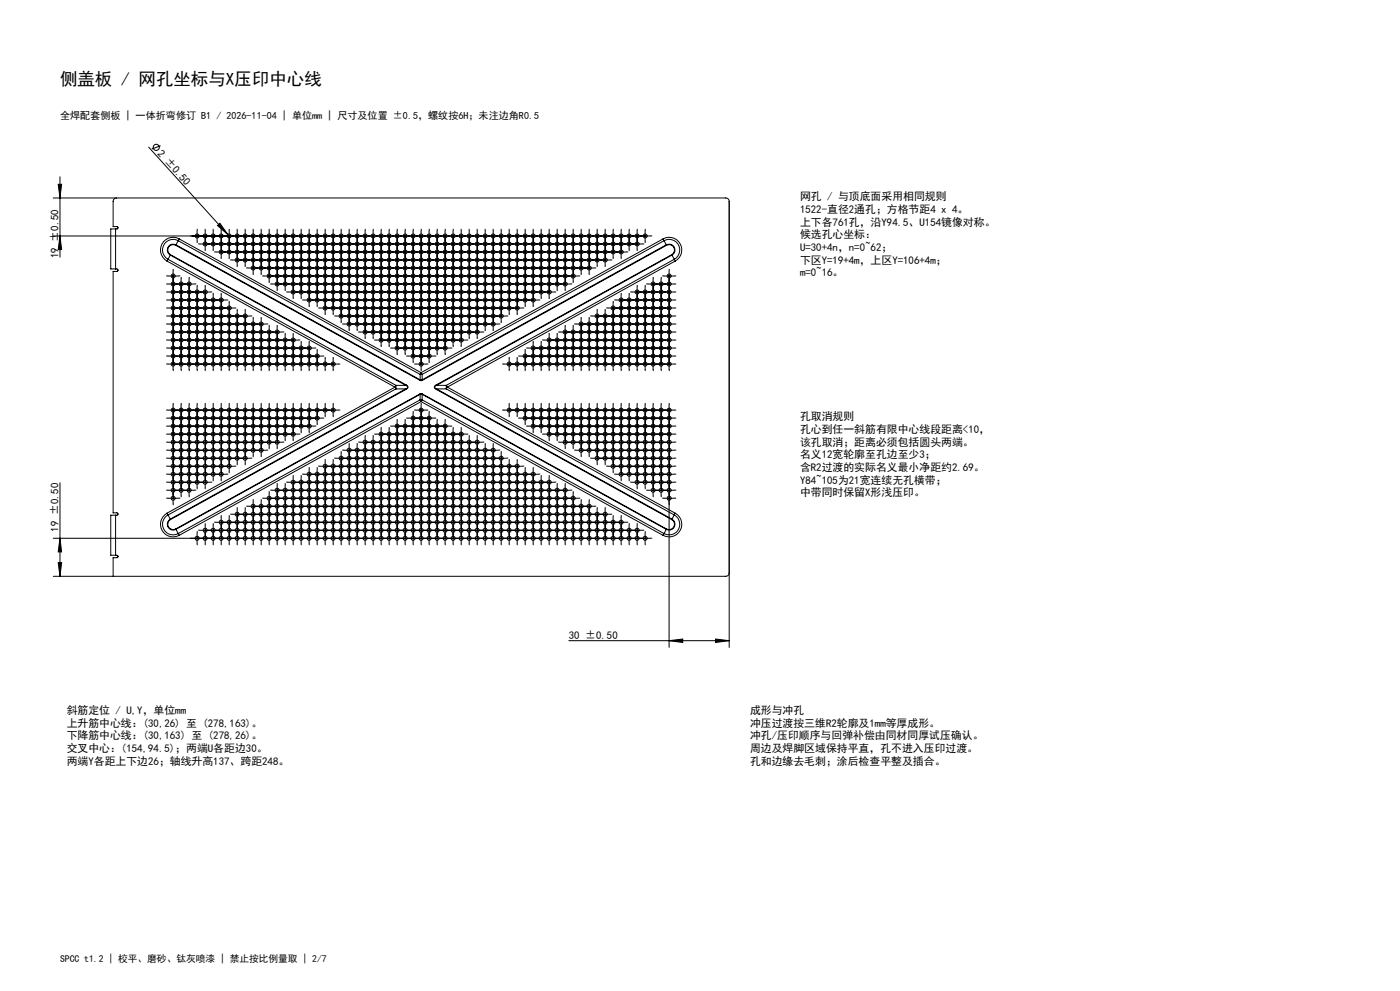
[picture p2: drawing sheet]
<svg xmlns="http://www.w3.org/2000/svg" width="420mm" height="297mm" viewBox="0 0 420 297" stroke-linecap="round" stroke-linejoin="round" font-family="sans-serif">
<defs><g id="words">
<text font-size="5.2" x="18" y="25.6">侧盖板 / 网孔坐标与X压印中心线</text>
<g font-size="3.3">
<text x="47" y="46" transform="rotate(48 47 46)">2 ±0.50</text>
<text x="240" y="60">网孔 / 与顶底面采用相同规则</text>
<text x="240" y="63.8">1522-直径2通孔；方格节距4 x 4。</text>
<text x="240" y="67.6">上下各761孔，沿Y94.5、U154镜像对称。</text>
<text x="240" y="71.4">候选孔心坐标：</text>
<text x="17.5" y="77.3" transform="rotate(-90 17.5 77.3)">19 ±0.50</text>
<text x="240" y="75.2">U=30+4n，n=0~62；</text>
<text x="240" y="79">下区Y=19+4m，上区Y=106+4m；</text>
<text x="240" y="82.8">m=0~16。</text>
<text x="240" y="126">孔取消规则</text>
<text x="240" y="129.8">孔心到任一斜筋有限中心线段距离&lt;10，</text>
<text x="240" y="133.6">该孔取消；距离必须包括圆头两端。</text>
<text x="240" y="137.4">名义12宽轮廓至孔边至少3；</text>
<text x="240" y="141.2">含R2过渡的实际名义最小净距约2.69。</text>
<text x="240" y="145">Y84~105为21宽连续无孔横带；</text>
<text x="240" y="148.8">中带同时保留X形浅压印。</text>
<text x="17.5" y="159.3" transform="rotate(-90 17.5 159.3)">19 ±0.50</text>
<text x="170.7" y="191.5">30 ±0.50</text>
<text x="20" y="214">斜筋定位 / U,Y，单位mm</text>
<text x="225" y="214">成形与冲孔</text>
<text x="20" y="217.8">上升筋中心线：(30,26) 至 (278,163)。</text>
<text x="20" y="221.6">下降筋中心线：(30,163) 至 (278,26)。</text>
<text x="225" y="217.8">冲压过渡按三维R2轮廓及1mm等厚成形。</text>
<text x="225" y="221.6">冲孔/压印顺序与回弹补偿由同材同厚试压确认。</text>
<text x="20" y="225.4">交叉中心：(154,94.5)；两端U各距边30。</text>
<text x="225" y="225.4">周边及焊脚区域保持平直，孔不进入压印过渡。</text>
<text x="20" y="229.2">两端Y各距上下边26；轴线升高137、跨距248。</text>
<text x="225" y="229.2">孔和边缘去毛刺；涂后检查平整及插合。</text>
</g>
<text font-size="3" x="18" y="35.6">全焊配套侧板 | 一体折弯修订 B1 / 2026-11-04 | 单位mm | 尺寸及位置 ±0.5，螺纹按6H；未注边角R0.5</text>
<text font-size="2.9" x="18" y="288.3">SPCC t1.2 | 校平、磨砂、钛灰喷漆 | 禁止按比例量取 | 2/7</text>
</g></defs>
<g fill="none" stroke="#000" stroke-width=".3">
<path d="M16 59.3h201.7a1.02 1.02 0 0 1 1.1 1v133.7M17.5 55.2h1l-.5 4.1zM18 53v24.1M35 59.3a1.02 1.02 0 0 0-1.1 1v7.6h1.2a.35 .35 0 0 1 .3 .4 .35 .35 0 0 1-.3 .3h-.4M44.6 44.1l23.7 26.2M48.2 43.7l-2.7 1M16 70.7h179.1M18 70.7l.5 4.1h-1zM34.7 68.6h-1.5v12h1.5M34.7 68.6v12M50.1 78.2l68.4 37.8M50.4 77.7l-.3 .5"/>
<path d="M50.4 77.7l68.4 37.8M51.1 76.4l-.7 1.3M51.1 76.4l70.6 39.1M51.2 76.3l-.1 .1M51.2 76.3l70.6 39.1M52.7 73.5a1.61 1.61 0 0 0-2.2 .7 1.61 1.61 0 0 0 .7 2.1M52.7 73.5l73.3 40.5M52.8 73.4a1.75 1.75 0 0 0-2.4 .7 1.75 1.75 0 0 0 .7 2.3M52.8 73.4l-.1 .1M52.8 73.4l73.2 40.4M53.5 72.1a3.2 3.2 0 0 0-4.4 1.3 3.2 3.2 0 0 0 1.3 4.3M53.5 72.1l72.5 40.1"/>
<path d="M53.5 72.1l-.7 1.3M53.8 71.6a3.8 3.8 0 0 0-5.2 1.5 3.8 3.8 0 0 0 1.5 5.1M53.8 71.6l-.3 .5M53.8 71.6l72.5 40.1M59.1 69.2v3M60 73.1h132.7M61.6 69.2v5.4M64 69.2v5.4M64.8 75.5h123.1M65.2 67.6l.8-.7 2.3 3.4zM66.4 69.2v7.8M68.3 70.3l.8 .9"/>
<path d="M68.8 69.2v7.8M69.6 77.9h113.5M71.2 69.2v10.2M73.6 69.2v10.2M76 69.2v12.6M78.4 69.2v12.6M80.8 69.2v15M83.1 69.2v17.4M85.5 69.2v17.4M87.9 69.2v19.8M90.3 69.2v19.8M92.7 69.2v22.2"/>
<path d="M95.1 69.2v22.2M97.5 69.2v24.6M99.9 69.2v24.6M102.3 69.2v27M104.7 69.2v29.4M107.1 69.2v29.4M109.5 69.2v31.8M111.9 69.2v31.8M114.3 69.2v34.2M116.7 69.2v34.2M119.1 69.2v36.6M121.5 69.2v36.6"/>
<path d="M123.9 69.2v39M126.3 69.2v41.4M128.7 69.2v39M131.1 69.2v36.6M133.5 69.2v36.6M135.9 69.2v34.2M138.4 69.2v34.2M140.8 69.2v31.8M143.2 69.2v31.8M145.6 69.2v29.4M148 69.2v29.4M150.4 69.2v27"/>
<path d="M152.8 69.2v24.6M155.2 69.2v24.6M157.6 69.2v22.2M159.9 69.2v22.2M162.3 69.2v19.8M164.7 69.2v19.8M167.1 69.2v17.4M169.5 69.2v17.4M171.9 69.2v15M174.3 69.2v12.6M176.7 69.2v12.6M179.1 69.2v10.2"/>
<path d="M181.5 69.2v10.2M183.9 69.2v7.8M186.3 69.2v7.8M188.7 69.2v5.4M191.1 69.2v5.4M193.5 69.2v3M198.9 71.6a3.8 3.8 0 0 1 5.1 1.5 3.8 3.8 0 0 1-1.4 5.1M198.9 71.6l.3 .5M198.9 71.6l-72.6 40.1M199.2 72.1a3.2 3.2 0 0 1 4.3 1.3 3.2 3.2 0 0 1-1.2 4.3M199.2 72.1l-72.6 40.1M199.2 72.1l.7 1.3"/>
<path d="M199.9 73.4a1.75 1.75 0 0 1 2.4 .7 1.75 1.75 0 0 1-.7 2.3M199.9 73.4l.1 .1M199.9 73.4l-73.3 40.4M200 73.5a1.61 1.61 0 0 1 2.2 .6 1.61 1.61 0 0 1-.7 2.2M200 73.5l-73.3 40.5M201.5 76.3l.1 .1M201.5 76.3l-70.6 39.1M201.6 76.4l-70.6 39.1M201.6 76.4l.7 1.3M202.3 77.7l.3 .5M202.3 77.7l-68.4 37.8M202.6 78.2l-68.4 37.8"/>
<path d="M34.7 80.6h.4a.37 .37 0 0 1 .3 .4 .37 .37 0 0 1-.3 .3h-1.2v72.4h1.2a.35 .35 0 0 1 .3 .4 .35 .35 0 0 1-.3 .3h-.4M50.4 94.7h24.6M50.4 97.1h29.4M50.4 82.7h3M50.4 89.9h17.4M50.4 92.3h19.8M50.4 85.1h7.8M50.4 87.5h12.6M50.4 99.5h34.2M51.9 81.2v29.4M54.3 83.6v27M56.7 83.6v27"/>
<path d="M59.1 86v24.6M61.6 86v24.6M64 88.4v22.2M66.4 88.4v22.2M68.8 90.8v19.8M71.2 93.2v17.4M73.6 93.2v17.4M74.4 80.3h103.9M76 95.6v15M78.4 95.6v15M79.2 82.7h94.2M80.8 98v12.6"/>
<path d="M81.6 85.1h89.4M83.1 98v12.6M86.4 87.5h79.8M91.2 89.9h70.2M96 92.3h60.6M100.9 94.7h50.9M103.3 97.1h46.1M108.1 99.5h36.5M168 99.5h34.2M169.5 98v12.6M171.9 98v12.6M172.8 97.1h29.4"/>
<path d="M174.3 95.6v15M176.7 95.6v15M177.7 94.7h24.5M179.1 93.2v17.4M181.5 93.2v17.4M182.5 92.3h19.7M183.9 90.8v19.8M184.9 89.9h17.3M186.3 88.4v22.2M188.7 88.4v22.2M189.7 87.5h12.5M191.1 86v24.6"/>
<path d="M193.5 86v24.6M194.5 85.1h7.7M195.9 83.6v27M198.3 83.6v27M199.2 82.7h3M200.7 81.2v29.4M50.4 101.9h39M50.4 104.3h43.8M50.4 106.7h46.2M50.4 109.1h51.1M85.5 100.4v10.2M87.9 100.4v10.2"/>
<path d="M90.3 102.8v7.8M92.7 102.8v7.8M95.1 105.2v5.4M97.5 107.6v3M99.9 107.6v3M112.9 101.9h26.9M117.7 104.3h17.3M118.5 116l.3 .6M118.5 116l-68.4 37.8M118.8 115.5l-.3 .5M118.8 115.5v1.1M118.8 116.6l-68.4 37.7"/>
<path d="M118.8 116.6h2.9M118.8 115.5h2.9M121.7 115.5l.6 .4-.6 .7M121.7 116.6l.1 .1M121.7 116.6l-70.6 39M121.8 115.4l-.1 .1M121.8 115.4l.6 .5v.3l-.6 .5M121.8 116.7l-70.6 39M122.4 106.7h7.8M124.8 109.1h3M126 114h.7M126 118.1h.7"/>
<path d="M126 118.1v.1M126 118.1l-73.3 40.4M126 119.8l.3 .6M126 119.8h.6M126 112.2h.6M126 113.8h.6M126 118.2h.6M126 113.8v.2M126 119.8l-72.5 40.1M126 112.2v1.6M126 118.2v1.6M126 118.2l-73.2 40.4"/>
<path d="M126.3 111.7l-.3 .5M126.3 111.7l.3 .5M126.6 119.8l-.3 .6M126.6 113.8l.1 .2M126.6 119.8l72.6 40.1M126.6 112.2v1.6M126.6 118.2v1.6M126.6 118.2l73.3 40.4M126.7 118.1l-.1 .1M126.7 118.1l73.3 40.4M130.9 115.4l.1 .1M130.9 115.4l-.6 .5v.3l.6 .5"/>
<path d="M130.9 116.7l70.6 39M131 115.5l-.6 .4 .6 .7M131 116.6l-.1 .1M131 116.6h2.9M131 115.5h2.9M131 116.6l70.6 39M133.9 115.5v1.1M133.9 115.5l.3 .5M133.9 116.6l68.4 37.7M134.2 116l-.3 .6M134.2 116l68.4 37.8M151.2 109.1h51"/>
<path d="M152.8 107.6v3M155.2 107.6v3M156 106.7h46.2M157.6 105.2v5.4M158.4 104.3h43.8M159.9 102.8v7.8M162.3 102.8v7.8M163.2 101.9h39M164.7 100.4v10.2M167.1 100.4v10.2M50.4 134.9h29.4M50.4 137.3h24.6"/>
<path d="M50.4 130.1h39M50.4 132.5h34.2M50.4 139.7h19.8M50.4 125.3h46.2M50.4 127.7h43.8M50.4 122.9h51.1M51.9 121.4v29.4M54.3 121.4v27M56.7 121.4v27M59.1 121.4v24.6M61.6 121.4v24.6M64 121.4v22.2"/>
<path d="M66.4 121.4v22.2M68.8 121.4v19.8M71.2 121.4v17.4M73.6 121.4v17.4M76 121.4v15M78.4 121.4v15M80.8 121.4v12.6M83.1 121.4v12.6M85.5 121.4v10.2M87.9 121.4v10.2M90.3 121.4v7.8M92.7 121.4v7.8"/>
<path d="M95.1 121.4v5.4M96 139.7h60.6M97.5 121.4v3M97.5 138.2v24.6M99.9 121.4v3M99.9 138.2v24.6M100.9 137.3h50.9M102.3 135.8v27M103.3 134.9h46.1M104.7 133.4v29.4M107.1 133.4v29.4M108.1 132.5h36.5"/>
<path d="M109.5 131v31.8M111.9 131v31.8M112.9 130.1h26.9M114.3 128.6v34.2M116.7 128.6v34.2M117.7 127.7h17.3M119.1 126.2v36.6M121.5 126.2v36.6M122.4 125.3h7.8M123.9 123.8v39M124.8 122.9h3M126.3 120.4l72.6 40"/>
<path d="M126.3 120.4l-72.5 40M126.3 121.4v41.4M128.7 123.8v39M131.1 126.2v36.6M133.5 126.2v36.6M135.9 128.6v34.2M138.4 128.6v34.2M140.8 131v31.8M143.2 131v31.8M145.6 133.4v29.4M148 133.4v29.4M150.4 135.8v27"/>
<path d="M151.2 122.9h51M152.8 121.4v3M152.8 138.2v24.6M155.2 121.4v3M155.2 138.2v24.6M156 125.3h46.2M157.6 121.4v5.4M158.4 127.7h43.8M159.9 121.4v7.8M162.3 121.4v7.8M163.2 130.1h39M164.7 121.4v10.2"/>
<path d="M167.1 121.4v10.2M168 132.5h34.2M169.5 121.4v12.6M171.9 121.4v12.6M172.8 134.9h29.4M174.3 121.4v15M176.7 121.4v15M177.7 137.3h24.5M179.1 121.4v17.4M181.5 121.4v17.4M182.5 139.7h19.7M183.9 121.4v19.8"/>
<path d="M186.3 121.4v22.2M188.7 121.4v22.2M191.1 121.4v24.6M193.5 121.4v24.6M195.9 121.4v27M198.3 121.4v27M200.7 121.4v72.6M18 144.7v28M34.7 154.4h-1.5v12h1.5M34.7 154.4v12M50.1 153.8a3.8 3.8 0 0 0-1.5 5.2 3.8 3.8 0 0 0 5.2 1.4M50.1 153.8l.3 .5"/>
<path d="M50.4 154.3a3.2 3.2 0 0 0-1.2 4.4 3.2 3.2 0 0 0 4.3 1.2M50.4 154.3l.7 1.3M50.4 144.5h12.6M50.4 146.9h7.8M50.4 149.3h3M50.4 142.1h17.4M51.1 155.6a1.75 1.75 0 0 0-.7 2.4 1.75 1.75 0 0 0 2.4 .6M51.1 155.6l.1 .1M51.2 155.7a1.61 1.61 0 0 0-.7 2.2 1.61 1.61 0 0 0 2.2 .6M52.7 158.5l.1 .1M52.8 158.6l.7 1.3M53.5 159.9l.3 .5"/>
<path d="M59.1 159.8v3M60 158.9h132.7M61.6 157.4v5.4M64 157.4v5.4M64.8 156.5h123.1M66.4 155v7.8M68.8 155v7.8M69.6 154.1h113.5M71.2 152.6v10.2M73.6 152.6v10.2M74.4 151.7h103.9M76 150.2v12.6"/>
<path d="M78.4 150.2v12.6M79.2 149.3h94.2M80.8 147.8v15M81.6 146.9h89.4M83.1 145.4v17.4M85.5 145.4v17.4M86.4 144.5h79.8M87.9 143v19.8M90.3 143v19.8M91.2 142.1h70.2M92.7 140.6v22.2M95.1 140.6v22.2"/>
<path d="M157.6 140.6v22.2M159.9 140.6v22.2M162.3 143v19.8M164.7 143v19.8M167.1 145.4v17.4M169.5 145.4v17.4M171.9 147.8v15M174.3 150.2v12.6M176.7 150.2v12.6M179.1 152.6v10.2M181.5 152.6v10.2M183.9 155v7.8"/>
<path d="M184.9 142.1h17.3M186.3 155v7.8M188.7 157.4v5.4M189.7 144.5h12.5M191.1 157.4v5.4M193.5 159.8v3M194.5 146.9h7.7M199.2 159.9l-.3 .5M199.2 149.3h3M199.9 158.6l-.7 1.3M200 158.5l-.1 .1M201.5 155.7a1.61 1.61 0 0 1 .6 2.2 1.61 1.61 0 0 1-2.1 .6"/>
<path d="M201.6 155.6a1.75 1.75 0 0 1 .7 2.4 1.75 1.75 0 0 1-2.4 .6M201.6 155.6l-.1 .1M202.3 154.3a3.2 3.2 0 0 1 1.2 4.4 3.2 3.2 0 0 1-4.3 1.2M202.3 154.3l-.7 1.3M202.6 153.8a3.8 3.8 0 0 1 1.4 5.2 3.8 3.8 0 0 1-5.1 1.4M202.6 153.8l-.3 .5M16 161.3h179.1M17.5 168.6h1l-.5 4.1zM18 161.3l.5 4.1h-1zM34.7 166.4h.4a.37 .37 0 0 1 .3 .4 .37 .37 0 0 1-.3 .3h-1.2v5.6M218.8 171.7a1.02 1.02 0 0 1-1.1 1h-201.7M170.6 192h48.2"/>
<path d="M200.7 192l4.1-.5v1zM214.7 191.5l4.1 .5-4.1 .5z"/>
<circle cx="46.9" cy="44.2" r=".92"/>
<circle cx="59.1" cy="70.7" r=".6"/>
<circle cx="61.5" cy="73.1" r=".61"/>
<circle cx="61.5" cy="70.7" r=".61"/>
<circle cx="64" cy="70.7" r=".6"/>
<circle cx="64" cy="73.1" r=".6"/>
<circle cx="66.4" cy="75.5" r=".6"/>
<circle cx="66.4" cy="70.7" r=".6"/>
<circle cx="66.4" cy="73.1" r=".6"/>
<circle cx="68.8" cy="75.5" r=".6"/>
<circle cx="68.8" cy="70.7" r=".6"/>
<circle cx="68.8" cy="73.1" r=".6"/>
<circle cx="71.2" cy="75.5" r=".6"/>
<circle cx="71.2" cy="77.9" r=".6"/>
<circle cx="71.2" cy="70.7" r=".6"/>
<circle cx="71.2" cy="73.1" r=".6"/>
<circle cx="73.6" cy="75.5" r=".6"/>
<circle cx="73.6" cy="77.9" r=".6"/>
<circle cx="73.6" cy="70.7" r=".6"/>
<circle cx="73.6" cy="73.1" r=".6"/>
<circle cx="75.9" cy="75.5" r=".6"/>
<circle cx="75.9" cy="70.7" r=".6"/>
<circle cx="75.9" cy="77.9" r=".6"/>
<circle cx="75.9" cy="73.1" r=".6"/>
<circle cx="78.3" cy="75.5" r=".6"/>
<circle cx="78.3" cy="70.7" r=".6"/>
<circle cx="78.3" cy="77.9" r=".6"/>
<circle cx="78.3" cy="73.1" r=".6"/>
<circle cx="80.7" cy="75.5" r=".6"/>
<circle cx="80.7" cy="70.7" r=".6"/>
<circle cx="80.7" cy="77.9" r=".6"/>
<circle cx="80.7" cy="73.1" r=".6"/>
<circle cx="83.1" cy="75.5" r=".6"/>
<circle cx="83.1" cy="77.9" r=".6"/>
<circle cx="83.1" cy="70.7" r=".6"/>
<circle cx="83.1" cy="73.1" r=".6"/>
<circle cx="85.5" cy="75.5" r=".6"/>
<circle cx="85.5" cy="77.9" r=".6"/>
<circle cx="85.5" cy="70.7" r=".6"/>
<circle cx="85.5" cy="73.1" r=".6"/>
<circle cx="87.9" cy="75.5" r=".6"/>
<circle cx="87.9" cy="77.9" r=".6"/>
<circle cx="87.9" cy="70.7" r=".6"/>
<circle cx="87.9" cy="73.1" r=".6"/>
<circle cx="90.3" cy="75.5" r=".6"/>
<circle cx="90.3" cy="70.7" r=".6"/>
<circle cx="90.3" cy="77.9" r=".6"/>
<circle cx="90.3" cy="73.1" r=".6"/>
<circle cx="92.7" cy="75.5" r=".6"/>
<circle cx="92.7" cy="70.7" r=".6"/>
<circle cx="92.7" cy="77.9" r=".6"/>
<circle cx="92.7" cy="73.1" r=".6"/>
<circle cx="95.1" cy="75.5" r=".6"/>
<circle cx="95.1" cy="70.7" r=".6"/>
<circle cx="95.1" cy="77.9" r=".6"/>
<circle cx="95.1" cy="73.1" r=".6"/>
<circle cx="97.5" cy="75.5" r=".6"/>
<circle cx="97.5" cy="77.9" r=".6"/>
<circle cx="97.5" cy="70.7" r=".6"/>
<circle cx="97.5" cy="73.1" r=".6"/>
<circle cx="99.9" cy="75.5" r=".6"/>
<circle cx="99.9" cy="70.7" r=".6"/>
<circle cx="99.9" cy="77.9" r=".6"/>
<circle cx="99.9" cy="73.1" r=".6"/>
<circle cx="102.3" cy="75.5" r=".6"/>
<circle cx="102.3" cy="77.9" r=".6"/>
<circle cx="102.3" cy="70.7" r=".6"/>
<circle cx="102.3" cy="73.1" r=".6"/>
<circle cx="104.7" cy="75.5" r=".6"/>
<circle cx="104.7" cy="70.7" r=".6"/>
<circle cx="104.7" cy="77.9" r=".6"/>
<circle cx="104.7" cy="73.1" r=".6"/>
<circle cx="107.1" cy="75.5" r=".6"/>
<circle cx="107.1" cy="70.7" r=".6"/>
<circle cx="107.1" cy="77.9" r=".6"/>
<circle cx="107.1" cy="73.1" r=".6"/>
<circle cx="109.5" cy="75.5" r=".6"/>
<circle cx="109.5" cy="77.9" r=".6"/>
<circle cx="109.5" cy="70.7" r=".6"/>
<circle cx="109.5" cy="73.1" r=".6"/>
<circle cx="111.9" cy="75.5" r=".6"/>
<circle cx="111.9" cy="70.7" r=".6"/>
<circle cx="111.9" cy="77.9" r=".6"/>
<circle cx="111.9" cy="73.1" r=".6"/>
<circle cx="114.3" cy="75.5" r=".6"/>
<circle cx="114.3" cy="77.9" r=".6"/>
<circle cx="114.3" cy="70.7" r=".6"/>
<circle cx="114.3" cy="73.1" r=".6"/>
<circle cx="116.7" cy="75.5" r=".6"/>
<circle cx="116.7" cy="77.9" r=".6"/>
<circle cx="116.7" cy="70.7" r=".6"/>
<circle cx="116.7" cy="73.1" r=".6"/>
<circle cx="119.1" cy="75.5" r=".6"/>
<circle cx="119.1" cy="70.7" r=".6"/>
<circle cx="119.1" cy="77.9" r=".6"/>
<circle cx="119.1" cy="73.1" r=".6"/>
<circle cx="121.5" cy="75.5" r=".6"/>
<circle cx="121.5" cy="77.9" r=".6"/>
<circle cx="121.5" cy="70.7" r=".6"/>
<circle cx="121.5" cy="73.1" r=".6"/>
<circle cx="123.9" cy="75.5" r=".6"/>
<circle cx="123.9" cy="70.7" r=".6"/>
<circle cx="123.9" cy="77.9" r=".6"/>
<circle cx="123.9" cy="73.1" r=".6"/>
<circle cx="126.3" cy="75.5" r=".6"/>
<circle cx="126.3" cy="70.7" r=".6"/>
<circle cx="126.3" cy="77.9" r=".6"/>
<circle cx="126.3" cy="73.1" r=".6"/>
<circle cx="128.7" cy="75.5" r=".6"/>
<circle cx="128.7" cy="70.7" r=".6"/>
<circle cx="128.7" cy="77.9" r=".6"/>
<circle cx="128.7" cy="73.1" r=".6"/>
<circle cx="131.1" cy="75.5" r=".6"/>
<circle cx="131.1" cy="77.9" r=".6"/>
<circle cx="131.1" cy="70.7" r=".6"/>
<circle cx="131.1" cy="73.1" r=".6"/>
<circle cx="133.5" cy="75.5" r=".6"/>
<circle cx="133.5" cy="77.9" r=".6"/>
<circle cx="133.5" cy="70.7" r=".6"/>
<circle cx="133.5" cy="73.1" r=".6"/>
<circle cx="135.9" cy="75.5" r=".6"/>
<circle cx="135.9" cy="77.9" r=".6"/>
<circle cx="135.9" cy="70.7" r=".6"/>
<circle cx="135.9" cy="73.1" r=".6"/>
<circle cx="138.3" cy="75.5" r=".61"/>
<circle cx="138.3" cy="73.1" r=".61"/>
<circle cx="138.3" cy="70.7" r=".61"/>
<circle cx="138.3" cy="77.9" r=".61"/>
<circle cx="140.8" cy="75.5" r=".6"/>
<circle cx="140.8" cy="77.9" r=".6"/>
<circle cx="140.8" cy="70.7" r=".6"/>
<circle cx="140.8" cy="73.1" r=".6"/>
<circle cx="143.2" cy="75.5" r=".6"/>
<circle cx="143.2" cy="77.9" r=".6"/>
<circle cx="143.2" cy="70.7" r=".6"/>
<circle cx="143.2" cy="73.1" r=".6"/>
<circle cx="145.6" cy="75.5" r=".6"/>
<circle cx="145.6" cy="70.7" r=".6"/>
<circle cx="145.6" cy="77.9" r=".6"/>
<circle cx="145.6" cy="73.1" r=".6"/>
<circle cx="148" cy="75.5" r=".6"/>
<circle cx="148" cy="77.9" r=".6"/>
<circle cx="148" cy="70.7" r=".6"/>
<circle cx="148" cy="73.1" r=".6"/>
<circle cx="150.3" cy="75.5" r=".6"/>
<circle cx="150.3" cy="77.9" r=".6"/>
<circle cx="150.3" cy="70.7" r=".6"/>
<circle cx="150.3" cy="73.1" r=".6"/>
<circle cx="152.7" cy="75.5" r=".6"/>
<circle cx="152.7" cy="70.7" r=".6"/>
<circle cx="152.7" cy="77.9" r=".6"/>
<circle cx="152.7" cy="73.1" r=".6"/>
<circle cx="155.1" cy="75.5" r=".6"/>
<circle cx="155.1" cy="77.9" r=".6"/>
<circle cx="155.1" cy="70.7" r=".6"/>
<circle cx="155.1" cy="73.1" r=".6"/>
<circle cx="157.5" cy="75.5" r=".6"/>
<circle cx="157.5" cy="70.7" r=".6"/>
<circle cx="157.5" cy="77.9" r=".6"/>
<circle cx="157.5" cy="73.1" r=".6"/>
<circle cx="159.9" cy="75.5" r=".6"/>
<circle cx="159.9" cy="77.9" r=".6"/>
<circle cx="159.9" cy="70.7" r=".6"/>
<circle cx="159.9" cy="73.1" r=".6"/>
<circle cx="162.3" cy="75.5" r=".6"/>
<circle cx="162.3" cy="77.9" r=".6"/>
<circle cx="162.3" cy="70.7" r=".6"/>
<circle cx="162.3" cy="73.1" r=".6"/>
<circle cx="164.7" cy="75.5" r=".6"/>
<circle cx="164.7" cy="70.7" r=".6"/>
<circle cx="164.7" cy="77.9" r=".6"/>
<circle cx="164.7" cy="73.1" r=".6"/>
<circle cx="167.1" cy="75.5" r=".6"/>
<circle cx="167.1" cy="77.9" r=".6"/>
<circle cx="167.1" cy="70.7" r=".6"/>
<circle cx="167.1" cy="73.1" r=".6"/>
<circle cx="169.5" cy="75.5" r=".6"/>
<circle cx="169.5" cy="77.9" r=".6"/>
<circle cx="169.5" cy="70.7" r=".6"/>
<circle cx="169.5" cy="73.1" r=".6"/>
<circle cx="171.9" cy="75.5" r=".6"/>
<circle cx="171.9" cy="77.9" r=".6"/>
<circle cx="171.9" cy="70.7" r=".6"/>
<circle cx="171.9" cy="73.1" r=".6"/>
<circle cx="174.3" cy="75.5" r=".6"/>
<circle cx="174.3" cy="77.9" r=".6"/>
<circle cx="174.3" cy="70.7" r=".6"/>
<circle cx="174.3" cy="73.1" r=".6"/>
<circle cx="176.7" cy="75.5" r=".6"/>
<circle cx="176.7" cy="70.7" r=".6"/>
<circle cx="176.7" cy="77.9" r=".6"/>
<circle cx="176.7" cy="73.1" r=".6"/>
<circle cx="179.1" cy="75.5" r=".6"/>
<circle cx="179.1" cy="77.9" r=".6"/>
<circle cx="179.1" cy="70.7" r=".6"/>
<circle cx="179.1" cy="73.1" r=".6"/>
<circle cx="181.5" cy="75.5" r=".6"/>
<circle cx="181.5" cy="77.9" r=".6"/>
<circle cx="181.5" cy="70.7" r=".6"/>
<circle cx="181.5" cy="73.1" r=".6"/>
<circle cx="183.9" cy="75.5" r=".6"/>
<circle cx="183.9" cy="70.7" r=".6"/>
<circle cx="183.9" cy="73.1" r=".6"/>
<circle cx="186.3" cy="75.5" r=".6"/>
<circle cx="186.3" cy="70.7" r=".6"/>
<circle cx="186.3" cy="73.1" r=".6"/>
<circle cx="188.7" cy="70.7" r=".6"/>
<circle cx="188.7" cy="73.1" r=".6"/>
<circle cx="191.1" cy="70.7" r=".6"/>
<circle cx="191.1" cy="73.1" r=".6"/>
<circle cx="193.5" cy="70.7" r=".6"/>
<circle cx="51.9" cy="99.5" r=".6"/>
<circle cx="51.9" cy="87.5" r=".6"/>
<circle cx="51.9" cy="94.7" r=".6"/>
<circle cx="51.9" cy="89.9" r=".6"/>
<circle cx="51.9" cy="82.7" r=".6"/>
<circle cx="51.9" cy="92.3" r=".6"/>
<circle cx="51.9" cy="85.1" r=".6"/>
<circle cx="51.9" cy="97.1" r=".6"/>
<circle cx="54.3" cy="87.5" r=".6"/>
<circle cx="54.3" cy="99.5" r=".6"/>
<circle cx="54.3" cy="94.7" r=".6"/>
<circle cx="54.3" cy="89.9" r=".6"/>
<circle cx="54.3" cy="92.3" r=".6"/>
<circle cx="54.3" cy="85.1" r=".6"/>
<circle cx="54.3" cy="97.1" r=".6"/>
<circle cx="56.7" cy="87.5" r=".6"/>
<circle cx="56.7" cy="99.5" r=".6"/>
<circle cx="56.7" cy="94.7" r=".6"/>
<circle cx="56.7" cy="89.9" r=".6"/>
<circle cx="56.7" cy="92.3" r=".6"/>
<circle cx="56.7" cy="85.1" r=".6"/>
<circle cx="56.7" cy="97.1" r=".6"/>
<circle cx="59.1" cy="87.5" r=".6"/>
<circle cx="59.1" cy="99.5" r=".6"/>
<circle cx="59.1" cy="94.7" r=".6"/>
<circle cx="59.1" cy="92.3" r=".6"/>
<circle cx="59.1" cy="89.9" r=".6"/>
<circle cx="59.1" cy="97.1" r=".6"/>
<circle cx="61.5" cy="87.5" r=".61"/>
<circle cx="61.5" cy="99.5" r=".61"/>
<circle cx="61.5" cy="97.1" r=".61"/>
<circle cx="61.5" cy="94.7" r=".61"/>
<circle cx="61.5" cy="89.9" r=".61"/>
<circle cx="61.5" cy="92.3" r=".61"/>
<circle cx="64" cy="99.5" r=".6"/>
<circle cx="64" cy="89.9" r=".6"/>
<circle cx="64" cy="94.7" r=".6"/>
<circle cx="64" cy="92.3" r=".6"/>
<circle cx="64" cy="97.1" r=".6"/>
<circle cx="66.4" cy="99.5" r=".6"/>
<circle cx="66.4" cy="94.7" r=".6"/>
<circle cx="66.4" cy="92.3" r=".6"/>
<circle cx="66.4" cy="89.9" r=".6"/>
<circle cx="66.4" cy="97.1" r=".6"/>
<circle cx="68.8" cy="99.5" r=".6"/>
<circle cx="68.8" cy="92.3" r=".6"/>
<circle cx="68.8" cy="94.7" r=".6"/>
<circle cx="68.8" cy="97.1" r=".6"/>
<circle cx="71.2" cy="99.5" r=".6"/>
<circle cx="71.2" cy="94.7" r=".6"/>
<circle cx="71.2" cy="97.1" r=".6"/>
<circle cx="73.6" cy="99.5" r=".6"/>
<circle cx="73.6" cy="94.7" r=".6"/>
<circle cx="73.6" cy="97.1" r=".6"/>
<circle cx="75.9" cy="99.5" r=".6"/>
<circle cx="75.9" cy="80.3" r=".6"/>
<circle cx="75.9" cy="97.1" r=".6"/>
<circle cx="78.3" cy="99.5" r=".6"/>
<circle cx="78.3" cy="80.3" r=".6"/>
<circle cx="78.3" cy="97.1" r=".6"/>
<circle cx="80.7" cy="99.5" r=".6"/>
<circle cx="80.7" cy="80.3" r=".6"/>
<circle cx="80.7" cy="82.7" r=".6"/>
<circle cx="83.1" cy="99.5" r=".6"/>
<circle cx="83.1" cy="80.3" r=".6"/>
<circle cx="83.1" cy="82.7" r=".6"/>
<circle cx="83.1" cy="85.1" r=".6"/>
<circle cx="85.5" cy="80.3" r=".6"/>
<circle cx="85.5" cy="82.7" r=".6"/>
<circle cx="85.5" cy="85.1" r=".6"/>
<circle cx="87.9" cy="87.5" r=".6"/>
<circle cx="87.9" cy="82.7" r=".6"/>
<circle cx="87.9" cy="80.3" r=".6"/>
<circle cx="87.9" cy="85.1" r=".6"/>
<circle cx="90.3" cy="87.5" r=".6"/>
<circle cx="90.3" cy="80.3" r=".6"/>
<circle cx="90.3" cy="82.7" r=".6"/>
<circle cx="90.3" cy="85.1" r=".6"/>
<circle cx="92.7" cy="87.5" r=".6"/>
<circle cx="92.7" cy="82.7" r=".6"/>
<circle cx="92.7" cy="80.3" r=".6"/>
<circle cx="92.7" cy="89.9" r=".6"/>
<circle cx="92.7" cy="85.1" r=".6"/>
<circle cx="95.1" cy="87.5" r=".6"/>
<circle cx="95.1" cy="82.7" r=".6"/>
<circle cx="95.1" cy="80.3" r=".6"/>
<circle cx="95.1" cy="89.9" r=".6"/>
<circle cx="95.1" cy="85.1" r=".6"/>
<circle cx="97.5" cy="87.5" r=".6"/>
<circle cx="97.5" cy="92.3" r=".6"/>
<circle cx="97.5" cy="89.9" r=".6"/>
<circle cx="97.5" cy="80.3" r=".6"/>
<circle cx="97.5" cy="82.7" r=".6"/>
<circle cx="97.5" cy="85.1" r=".6"/>
<circle cx="99.9" cy="87.5" r=".6"/>
<circle cx="99.9" cy="80.3" r=".6"/>
<circle cx="99.9" cy="82.7" r=".6"/>
<circle cx="99.9" cy="89.9" r=".6"/>
<circle cx="99.9" cy="92.3" r=".6"/>
<circle cx="99.9" cy="85.1" r=".6"/>
<circle cx="102.3" cy="87.5" r=".6"/>
<circle cx="102.3" cy="92.3" r=".6"/>
<circle cx="102.3" cy="80.3" r=".6"/>
<circle cx="102.3" cy="89.9" r=".6"/>
<circle cx="102.3" cy="94.7" r=".6"/>
<circle cx="102.3" cy="82.7" r=".6"/>
<circle cx="102.3" cy="85.1" r=".6"/>
<circle cx="104.7" cy="87.5" r=".6"/>
<circle cx="104.7" cy="94.7" r=".6"/>
<circle cx="104.7" cy="92.3" r=".6"/>
<circle cx="104.7" cy="82.7" r=".6"/>
<circle cx="104.7" cy="89.9" r=".6"/>
<circle cx="104.7" cy="80.3" r=".6"/>
<circle cx="104.7" cy="85.1" r=".6"/>
<circle cx="104.7" cy="97.1" r=".6"/>
<circle cx="107.1" cy="87.5" r=".6"/>
<circle cx="107.1" cy="94.7" r=".6"/>
<circle cx="107.1" cy="89.9" r=".6"/>
<circle cx="107.1" cy="80.3" r=".6"/>
<circle cx="107.1" cy="82.7" r=".6"/>
<circle cx="107.1" cy="92.3" r=".6"/>
<circle cx="107.1" cy="85.1" r=".6"/>
<circle cx="107.1" cy="97.1" r=".6"/>
<circle cx="109.5" cy="87.5" r=".6"/>
<circle cx="109.5" cy="99.5" r=".6"/>
<circle cx="109.5" cy="92.3" r=".6"/>
<circle cx="109.5" cy="80.3" r=".6"/>
<circle cx="109.5" cy="94.7" r=".6"/>
<circle cx="109.5" cy="89.9" r=".6"/>
<circle cx="109.5" cy="82.7" r=".6"/>
<circle cx="109.5" cy="97.1" r=".6"/>
<circle cx="109.5" cy="85.1" r=".6"/>
<circle cx="111.9" cy="99.5" r=".6"/>
<circle cx="111.9" cy="87.5" r=".6"/>
<circle cx="111.9" cy="92.3" r=".6"/>
<circle cx="111.9" cy="82.7" r=".6"/>
<circle cx="111.9" cy="94.7" r=".6"/>
<circle cx="111.9" cy="89.9" r=".6"/>
<circle cx="111.9" cy="80.3" r=".6"/>
<circle cx="111.9" cy="97.1" r=".6"/>
<circle cx="111.9" cy="85.1" r=".6"/>
<circle cx="114.3" cy="99.5" r=".6"/>
<circle cx="114.3" cy="87.5" r=".6"/>
<circle cx="114.3" cy="82.7" r=".6"/>
<circle cx="114.3" cy="94.7" r=".6"/>
<circle cx="114.3" cy="80.3" r=".6"/>
<circle cx="114.3" cy="89.9" r=".6"/>
<circle cx="114.3" cy="92.3" r=".6"/>
<circle cx="114.3" cy="97.1" r=".6"/>
<circle cx="114.3" cy="85.1" r=".6"/>
<circle cx="116.7" cy="87.5" r=".6"/>
<circle cx="116.7" cy="99.5" r=".6"/>
<circle cx="116.7" cy="94.7" r=".6"/>
<circle cx="116.7" cy="80.3" r=".6"/>
<circle cx="116.7" cy="82.7" r=".6"/>
<circle cx="116.7" cy="92.3" r=".6"/>
<circle cx="116.7" cy="89.9" r=".6"/>
<circle cx="116.7" cy="97.1" r=".6"/>
<circle cx="116.7" cy="85.1" r=".6"/>
<circle cx="119.1" cy="99.5" r=".6"/>
<circle cx="119.1" cy="87.5" r=".6"/>
<circle cx="119.1" cy="82.7" r=".6"/>
<circle cx="119.1" cy="80.3" r=".6"/>
<circle cx="119.1" cy="92.3" r=".6"/>
<circle cx="119.1" cy="89.9" r=".6"/>
<circle cx="119.1" cy="94.7" r=".6"/>
<circle cx="119.1" cy="97.1" r=".6"/>
<circle cx="119.1" cy="85.1" r=".6"/>
<circle cx="121.5" cy="87.5" r=".6"/>
<circle cx="121.5" cy="99.5" r=".6"/>
<circle cx="121.5" cy="89.9" r=".6"/>
<circle cx="121.5" cy="80.3" r=".6"/>
<circle cx="121.5" cy="94.7" r=".6"/>
<circle cx="121.5" cy="92.3" r=".6"/>
<circle cx="121.5" cy="82.7" r=".6"/>
<circle cx="121.5" cy="97.1" r=".6"/>
<circle cx="121.5" cy="85.1" r=".6"/>
<circle cx="123.9" cy="87.5" r=".6"/>
<circle cx="123.9" cy="99.5" r=".6"/>
<circle cx="123.9" cy="94.7" r=".6"/>
<circle cx="123.9" cy="82.7" r=".6"/>
<circle cx="123.9" cy="89.9" r=".6"/>
<circle cx="123.9" cy="92.3" r=".6"/>
<circle cx="123.9" cy="80.3" r=".6"/>
<circle cx="123.9" cy="85.1" r=".6"/>
<circle cx="123.9" cy="97.1" r=".6"/>
<circle cx="126.3" cy="87.5" r=".6"/>
<circle cx="126.3" cy="99.5" r=".6"/>
<circle cx="126.3" cy="94.7" r=".6"/>
<circle cx="126.3" cy="80.3" r=".6"/>
<circle cx="126.3" cy="92.3" r=".6"/>
<circle cx="126.3" cy="82.7" r=".6"/>
<circle cx="126.3" cy="89.9" r=".6"/>
<circle cx="126.3" cy="97.1" r=".6"/>
<circle cx="126.3" cy="85.1" r=".6"/>
<circle cx="128.7" cy="87.5" r=".6"/>
<circle cx="128.7" cy="99.5" r=".6"/>
<circle cx="128.7" cy="92.3" r=".6"/>
<circle cx="128.7" cy="80.3" r=".6"/>
<circle cx="128.7" cy="89.9" r=".6"/>
<circle cx="128.7" cy="82.7" r=".6"/>
<circle cx="128.7" cy="94.7" r=".6"/>
<circle cx="128.7" cy="97.1" r=".6"/>
<circle cx="128.7" cy="85.1" r=".6"/>
<circle cx="131.1" cy="87.5" r=".6"/>
<circle cx="131.1" cy="99.5" r=".6"/>
<circle cx="131.1" cy="89.9" r=".6"/>
<circle cx="131.1" cy="92.3" r=".6"/>
<circle cx="131.1" cy="80.3" r=".6"/>
<circle cx="131.1" cy="94.7" r=".6"/>
<circle cx="131.1" cy="82.7" r=".6"/>
<circle cx="131.1" cy="97.1" r=".6"/>
<circle cx="131.1" cy="85.1" r=".6"/>
<circle cx="133.5" cy="99.5" r=".6"/>
<circle cx="133.5" cy="87.5" r=".6"/>
<circle cx="133.5" cy="89.9" r=".6"/>
<circle cx="133.5" cy="82.7" r=".6"/>
<circle cx="133.5" cy="80.3" r=".6"/>
<circle cx="133.5" cy="92.3" r=".6"/>
<circle cx="133.5" cy="94.7" r=".6"/>
<circle cx="133.5" cy="97.1" r=".6"/>
<circle cx="133.5" cy="85.1" r=".6"/>
<circle cx="135.9" cy="87.5" r=".6"/>
<circle cx="135.9" cy="99.5" r=".6"/>
<circle cx="135.9" cy="92.3" r=".6"/>
<circle cx="135.9" cy="89.9" r=".6"/>
<circle cx="135.9" cy="94.7" r=".6"/>
<circle cx="135.9" cy="82.7" r=".6"/>
<circle cx="135.9" cy="80.3" r=".6"/>
<circle cx="135.9" cy="97.1" r=".6"/>
<circle cx="135.9" cy="85.1" r=".6"/>
<circle cx="138.3" cy="87.5" r=".61"/>
<circle cx="138.3" cy="99.5" r=".61"/>
<circle cx="138.3" cy="85.1" r=".61"/>
<circle cx="138.3" cy="97.1" r=".61"/>
<circle cx="138.3" cy="80.3" r=".61"/>
<circle cx="138.3" cy="92.3" r=".61"/>
<circle cx="138.3" cy="82.7" r=".61"/>
<circle cx="138.3" cy="89.9" r=".61"/>
<circle cx="138.3" cy="94.7" r=".61"/>
<circle cx="140.8" cy="99.5" r=".6"/>
<circle cx="140.8" cy="87.5" r=".6"/>
<circle cx="140.8" cy="94.7" r=".6"/>
<circle cx="140.8" cy="89.9" r=".6"/>
<circle cx="140.8" cy="80.3" r=".6"/>
<circle cx="140.8" cy="82.7" r=".6"/>
<circle cx="140.8" cy="92.3" r=".6"/>
<circle cx="140.8" cy="85.1" r=".6"/>
<circle cx="140.8" cy="97.1" r=".6"/>
<circle cx="143.2" cy="87.5" r=".6"/>
<circle cx="143.2" cy="99.5" r=".6"/>
<circle cx="143.2" cy="94.7" r=".6"/>
<circle cx="143.2" cy="89.9" r=".6"/>
<circle cx="143.2" cy="80.3" r=".6"/>
<circle cx="143.2" cy="82.7" r=".6"/>
<circle cx="143.2" cy="92.3" r=".6"/>
<circle cx="143.2" cy="85.1" r=".6"/>
<circle cx="143.2" cy="97.1" r=".6"/>
<circle cx="145.6" cy="87.5" r=".6"/>
<circle cx="145.6" cy="80.3" r=".6"/>
<circle cx="145.6" cy="94.7" r=".6"/>
<circle cx="145.6" cy="89.9" r=".6"/>
<circle cx="145.6" cy="92.3" r=".6"/>
<circle cx="145.6" cy="82.7" r=".6"/>
<circle cx="145.6" cy="85.1" r=".6"/>
<circle cx="145.6" cy="97.1" r=".6"/>
<circle cx="148" cy="87.5" r=".6"/>
<circle cx="148" cy="89.9" r=".6"/>
<circle cx="148" cy="82.7" r=".6"/>
<circle cx="148" cy="94.7" r=".6"/>
<circle cx="148" cy="80.3" r=".6"/>
<circle cx="148" cy="92.3" r=".6"/>
<circle cx="148" cy="97.1" r=".6"/>
<circle cx="148" cy="85.1" r=".6"/>
<circle cx="150.3" cy="87.5" r=".6"/>
<circle cx="150.3" cy="92.3" r=".6"/>
<circle cx="150.3" cy="80.3" r=".6"/>
<circle cx="150.3" cy="89.9" r=".6"/>
<circle cx="150.3" cy="82.7" r=".6"/>
<circle cx="150.3" cy="94.7" r=".6"/>
<circle cx="150.3" cy="85.1" r=".6"/>
<circle cx="152.7" cy="87.5" r=".6"/>
<circle cx="152.7" cy="80.3" r=".6"/>
<circle cx="152.7" cy="89.9" r=".6"/>
<circle cx="152.7" cy="92.3" r=".6"/>
<circle cx="152.7" cy="82.7" r=".6"/>
<circle cx="152.7" cy="85.1" r=".6"/>
<circle cx="155.1" cy="87.5" r=".6"/>
<circle cx="155.1" cy="80.3" r=".6"/>
<circle cx="155.1" cy="89.9" r=".6"/>
<circle cx="155.1" cy="92.3" r=".6"/>
<circle cx="155.1" cy="82.7" r=".6"/>
<circle cx="155.1" cy="85.1" r=".6"/>
<circle cx="157.5" cy="87.5" r=".6"/>
<circle cx="157.5" cy="89.9" r=".6"/>
<circle cx="157.5" cy="82.7" r=".6"/>
<circle cx="157.5" cy="80.3" r=".6"/>
<circle cx="157.5" cy="85.1" r=".6"/>
<circle cx="159.9" cy="87.5" r=".6"/>
<circle cx="159.9" cy="89.9" r=".6"/>
<circle cx="159.9" cy="80.3" r=".6"/>
<circle cx="159.9" cy="82.7" r=".6"/>
<circle cx="159.9" cy="85.1" r=".6"/>
<circle cx="162.3" cy="87.5" r=".6"/>
<circle cx="162.3" cy="80.3" r=".6"/>
<circle cx="162.3" cy="82.7" r=".6"/>
<circle cx="162.3" cy="85.1" r=".6"/>
<circle cx="164.7" cy="87.5" r=".6"/>
<circle cx="164.7" cy="82.7" r=".6"/>
<circle cx="164.7" cy="80.3" r=".6"/>
<circle cx="164.7" cy="85.1" r=".6"/>
<circle cx="167.1" cy="82.7" r=".6"/>
<circle cx="167.1" cy="80.3" r=".6"/>
<circle cx="167.1" cy="85.1" r=".6"/>
<circle cx="169.5" cy="99.5" r=".6"/>
<circle cx="169.5" cy="80.3" r=".6"/>
<circle cx="169.5" cy="82.7" r=".6"/>
<circle cx="169.5" cy="85.1" r=".6"/>
<circle cx="171.9" cy="99.5" r=".6"/>
<circle cx="171.9" cy="80.3" r=".6"/>
<circle cx="171.9" cy="82.7" r=".6"/>
<circle cx="174.3" cy="99.5" r=".6"/>
<circle cx="174.3" cy="80.3" r=".6"/>
<circle cx="174.3" cy="97.1" r=".6"/>
<circle cx="176.7" cy="99.5" r=".6"/>
<circle cx="176.7" cy="80.3" r=".6"/>
<circle cx="176.7" cy="97.1" r=".6"/>
<circle cx="179.1" cy="99.5" r=".6"/>
<circle cx="179.1" cy="94.7" r=".6"/>
<circle cx="179.1" cy="97.1" r=".6"/>
<circle cx="181.5" cy="99.5" r=".6"/>
<circle cx="181.5" cy="94.7" r=".6"/>
<circle cx="181.5" cy="97.1" r=".6"/>
<circle cx="183.9" cy="99.5" r=".6"/>
<circle cx="183.9" cy="94.7" r=".6"/>
<circle cx="183.9" cy="92.3" r=".6"/>
<circle cx="183.9" cy="97.1" r=".6"/>
<circle cx="186.3" cy="99.5" r=".6"/>
<circle cx="186.3" cy="94.7" r=".6"/>
<circle cx="186.3" cy="89.9" r=".6"/>
<circle cx="186.3" cy="92.3" r=".6"/>
<circle cx="186.3" cy="97.1" r=".6"/>
<circle cx="188.7" cy="99.5" r=".6"/>
<circle cx="188.7" cy="89.9" r=".6"/>
<circle cx="188.7" cy="94.7" r=".6"/>
<circle cx="188.7" cy="92.3" r=".6"/>
<circle cx="188.7" cy="97.1" r=".6"/>
<circle cx="191.1" cy="87.5" r=".6"/>
<circle cx="191.1" cy="99.5" r=".6"/>
<circle cx="191.1" cy="89.9" r=".6"/>
<circle cx="191.1" cy="94.7" r=".6"/>
<circle cx="191.1" cy="92.3" r=".6"/>
<circle cx="191.1" cy="97.1" r=".6"/>
<circle cx="193.5" cy="99.5" r=".6"/>
<circle cx="193.5" cy="87.5" r=".6"/>
<circle cx="193.5" cy="89.9" r=".6"/>
<circle cx="193.5" cy="94.7" r=".6"/>
<circle cx="193.5" cy="92.3" r=".6"/>
<circle cx="193.5" cy="97.1" r=".6"/>
<circle cx="195.9" cy="87.5" r=".6"/>
<circle cx="195.9" cy="99.5" r=".6"/>
<circle cx="195.9" cy="89.9" r=".6"/>
<circle cx="195.9" cy="94.7" r=".6"/>
<circle cx="195.9" cy="92.3" r=".6"/>
<circle cx="195.9" cy="97.1" r=".6"/>
<circle cx="195.9" cy="85.1" r=".6"/>
<circle cx="198.3" cy="87.5" r=".6"/>
<circle cx="198.3" cy="99.5" r=".6"/>
<circle cx="198.3" cy="92.3" r=".6"/>
<circle cx="198.3" cy="94.7" r=".6"/>
<circle cx="198.3" cy="89.9" r=".6"/>
<circle cx="198.3" cy="85.1" r=".6"/>
<circle cx="198.3" cy="97.1" r=".6"/>
<circle cx="200.7" cy="87.5" r=".6"/>
<circle cx="200.7" cy="99.5" r=".6"/>
<circle cx="200.7" cy="94.7" r=".6"/>
<circle cx="200.7" cy="82.7" r=".6"/>
<circle cx="200.7" cy="89.9" r=".6"/>
<circle cx="200.7" cy="92.3" r=".6"/>
<circle cx="200.7" cy="97.1" r=".6"/>
<circle cx="200.7" cy="85.1" r=".6"/>
<circle cx="51.9" cy="104.3" r=".6"/>
<circle cx="51.9" cy="106.7" r=".6"/>
<circle cx="51.9" cy="101.9" r=".6"/>
<circle cx="51.9" cy="109.1" r=".6"/>
<circle cx="54.3" cy="101.9" r=".6"/>
<circle cx="54.3" cy="104.3" r=".6"/>
<circle cx="54.3" cy="106.7" r=".6"/>
<circle cx="54.3" cy="109.1" r=".6"/>
<circle cx="56.7" cy="106.7" r=".6"/>
<circle cx="56.7" cy="101.9" r=".6"/>
<circle cx="56.7" cy="104.3" r=".6"/>
<circle cx="56.7" cy="109.1" r=".6"/>
<circle cx="59.1" cy="101.9" r=".6"/>
<circle cx="59.1" cy="104.3" r=".6"/>
<circle cx="59.1" cy="106.7" r=".6"/>
<circle cx="59.1" cy="109.1" r=".6"/>
<circle cx="61.5" cy="109.1" r=".61"/>
<circle cx="61.5" cy="101.9" r=".61"/>
<circle cx="61.5" cy="104.3" r=".61"/>
<circle cx="61.5" cy="106.7" r=".61"/>
<circle cx="64" cy="104.3" r=".6"/>
<circle cx="64" cy="101.9" r=".6"/>
<circle cx="64" cy="106.7" r=".6"/>
<circle cx="64" cy="109.1" r=".6"/>
<circle cx="66.4" cy="101.9" r=".6"/>
<circle cx="66.4" cy="104.3" r=".6"/>
<circle cx="66.4" cy="106.7" r=".6"/>
<circle cx="66.4" cy="109.1" r=".6"/>
<circle cx="68.8" cy="101.9" r=".6"/>
<circle cx="68.8" cy="104.3" r=".6"/>
<circle cx="68.8" cy="106.7" r=".6"/>
<circle cx="68.8" cy="109.1" r=".6"/>
<circle cx="71.2" cy="104.3" r=".6"/>
<circle cx="71.2" cy="106.7" r=".6"/>
<circle cx="71.2" cy="101.9" r=".6"/>
<circle cx="71.2" cy="109.1" r=".6"/>
<circle cx="73.6" cy="104.3" r=".6"/>
<circle cx="73.6" cy="106.7" r=".6"/>
<circle cx="73.6" cy="101.9" r=".6"/>
<circle cx="73.6" cy="109.1" r=".6"/>
<circle cx="75.9" cy="106.7" r=".6"/>
<circle cx="75.9" cy="101.9" r=".6"/>
<circle cx="75.9" cy="104.3" r=".6"/>
<circle cx="75.9" cy="109.1" r=".6"/>
<circle cx="78.3" cy="104.3" r=".6"/>
<circle cx="78.3" cy="101.9" r=".6"/>
<circle cx="78.3" cy="106.7" r=".6"/>
<circle cx="78.3" cy="109.1" r=".6"/>
<circle cx="80.7" cy="104.3" r=".6"/>
<circle cx="80.7" cy="106.7" r=".6"/>
<circle cx="80.7" cy="101.9" r=".6"/>
<circle cx="80.7" cy="109.1" r=".6"/>
<circle cx="83.1" cy="106.7" r=".6"/>
<circle cx="83.1" cy="104.3" r=".6"/>
<circle cx="83.1" cy="101.9" r=".6"/>
<circle cx="83.1" cy="109.1" r=".6"/>
<circle cx="85.5" cy="106.7" r=".6"/>
<circle cx="85.5" cy="101.9" r=".6"/>
<circle cx="85.5" cy="104.3" r=".6"/>
<circle cx="85.5" cy="109.1" r=".6"/>
<circle cx="87.9" cy="101.9" r=".6"/>
<circle cx="87.9" cy="104.3" r=".6"/>
<circle cx="87.9" cy="106.7" r=".6"/>
<circle cx="87.9" cy="109.1" r=".6"/>
<circle cx="90.3" cy="104.3" r=".6"/>
<circle cx="90.3" cy="106.7" r=".6"/>
<circle cx="90.3" cy="109.1" r=".6"/>
<circle cx="92.7" cy="106.7" r=".6"/>
<circle cx="92.7" cy="104.3" r=".6"/>
<circle cx="92.7" cy="109.1" r=".6"/>
<circle cx="95.1" cy="106.7" r=".6"/>
<circle cx="95.1" cy="109.1" r=".6"/>
<circle cx="97.5" cy="109.1" r=".6"/>
<circle cx="99.9" cy="109.1" r=".6"/>
<circle cx="114.3" cy="101.9" r=".6"/>
<circle cx="116.7" cy="101.9" r=".6"/>
<circle cx="119.1" cy="104.3" r=".6"/>
<circle cx="119.1" cy="101.9" r=".6"/>
<circle cx="121.5" cy="104.3" r=".6"/>
<circle cx="121.5" cy="101.9" r=".6"/>
<circle cx="123.9" cy="101.9" r=".6"/>
<circle cx="123.9" cy="104.3" r=".6"/>
<circle cx="123.9" cy="106.7" r=".6"/>
<circle cx="126.3" cy="101.9" r=".6"/>
<circle cx="126.3" cy="106.7" r=".6"/>
<circle cx="126.3" cy="104.3" r=".6"/>
<circle cx="126.3" cy="109.1" r=".6"/>
<circle cx="128.7" cy="104.3" r=".6"/>
<circle cx="128.7" cy="106.7" r=".6"/>
<circle cx="128.7" cy="101.9" r=".6"/>
<circle cx="131.1" cy="104.3" r=".6"/>
<circle cx="131.1" cy="101.9" r=".6"/>
<circle cx="133.5" cy="104.3" r=".6"/>
<circle cx="133.5" cy="101.9" r=".6"/>
<circle cx="135.9" cy="101.9" r=".6"/>
<circle cx="138.3" cy="101.9" r=".61"/>
<circle cx="152.7" cy="109.1" r=".6"/>
<circle cx="155.1" cy="109.1" r=".6"/>
<circle cx="157.5" cy="106.7" r=".6"/>
<circle cx="157.5" cy="109.1" r=".6"/>
<circle cx="159.9" cy="106.7" r=".6"/>
<circle cx="159.9" cy="104.3" r=".6"/>
<circle cx="159.9" cy="109.1" r=".6"/>
<circle cx="162.3" cy="106.7" r=".6"/>
<circle cx="162.3" cy="104.3" r=".6"/>
<circle cx="162.3" cy="109.1" r=".6"/>
<circle cx="164.7" cy="101.9" r=".6"/>
<circle cx="164.7" cy="106.7" r=".6"/>
<circle cx="164.7" cy="104.3" r=".6"/>
<circle cx="164.7" cy="109.1" r=".6"/>
<circle cx="167.1" cy="101.9" r=".6"/>
<circle cx="167.1" cy="104.3" r=".6"/>
<circle cx="167.1" cy="106.7" r=".6"/>
<circle cx="167.1" cy="109.1" r=".6"/>
<circle cx="169.5" cy="104.3" r=".6"/>
<circle cx="169.5" cy="106.7" r=".6"/>
<circle cx="169.5" cy="101.9" r=".6"/>
<circle cx="169.5" cy="109.1" r=".6"/>
<circle cx="171.9" cy="101.9" r=".6"/>
<circle cx="171.9" cy="106.7" r=".6"/>
<circle cx="171.9" cy="104.3" r=".6"/>
<circle cx="171.9" cy="109.1" r=".6"/>
<circle cx="174.3" cy="101.9" r=".6"/>
<circle cx="174.3" cy="106.7" r=".6"/>
<circle cx="174.3" cy="104.3" r=".6"/>
<circle cx="174.3" cy="109.1" r=".6"/>
<circle cx="176.7" cy="104.3" r=".6"/>
<circle cx="176.7" cy="101.9" r=".6"/>
<circle cx="176.7" cy="106.7" r=".6"/>
<circle cx="176.7" cy="109.1" r=".6"/>
<circle cx="179.1" cy="101.9" r=".6"/>
<circle cx="179.1" cy="106.7" r=".6"/>
<circle cx="179.1" cy="104.3" r=".6"/>
<circle cx="179.1" cy="109.1" r=".6"/>
<circle cx="181.5" cy="106.7" r=".6"/>
<circle cx="181.5" cy="101.9" r=".6"/>
<circle cx="181.5" cy="104.3" r=".6"/>
<circle cx="181.5" cy="109.1" r=".6"/>
<circle cx="183.9" cy="104.3" r=".6"/>
<circle cx="183.9" cy="106.7" r=".6"/>
<circle cx="183.9" cy="101.9" r=".6"/>
<circle cx="183.9" cy="109.1" r=".6"/>
<circle cx="186.3" cy="101.9" r=".6"/>
<circle cx="186.3" cy="104.3" r=".6"/>
<circle cx="186.3" cy="106.7" r=".6"/>
<circle cx="186.3" cy="109.1" r=".6"/>
<circle cx="188.7" cy="101.9" r=".6"/>
<circle cx="188.7" cy="104.3" r=".6"/>
<circle cx="188.7" cy="106.7" r=".6"/>
<circle cx="188.7" cy="109.1" r=".6"/>
<circle cx="191.1" cy="106.7" r=".6"/>
<circle cx="191.1" cy="101.9" r=".6"/>
<circle cx="191.1" cy="104.3" r=".6"/>
<circle cx="191.1" cy="109.1" r=".6"/>
<circle cx="193.5" cy="106.7" r=".6"/>
<circle cx="193.5" cy="101.9" r=".6"/>
<circle cx="193.5" cy="104.3" r=".6"/>
<circle cx="193.5" cy="109.1" r=".6"/>
<circle cx="195.9" cy="106.7" r=".6"/>
<circle cx="195.9" cy="101.9" r=".6"/>
<circle cx="195.9" cy="104.3" r=".6"/>
<circle cx="195.9" cy="109.1" r=".6"/>
<circle cx="198.3" cy="106.7" r=".6"/>
<circle cx="198.3" cy="101.9" r=".6"/>
<circle cx="198.3" cy="104.3" r=".6"/>
<circle cx="198.3" cy="109.1" r=".6"/>
<circle cx="200.7" cy="101.9" r=".6"/>
<circle cx="200.7" cy="106.7" r=".6"/>
<circle cx="200.7" cy="104.3" r=".6"/>
<circle cx="200.7" cy="109.1" r=".6"/>
<circle cx="51.9" cy="137.3" r=".6"/>
<circle cx="51.9" cy="132.5" r=".6"/>
<circle cx="51.9" cy="134.9" r=".6"/>
<circle cx="51.9" cy="139.7" r=".6"/>
<circle cx="51.9" cy="130.1" r=".6"/>
<circle cx="51.9" cy="125.3" r=".59"/>
<circle cx="51.9" cy="122.9" r=".59"/>
<circle cx="51.9" cy="127.7" r=".59"/>
<circle cx="54.3" cy="137.3" r=".6"/>
<circle cx="54.3" cy="132.5" r=".6"/>
<circle cx="54.3" cy="134.9" r=".6"/>
<circle cx="54.3" cy="139.7" r=".6"/>
<circle cx="54.3" cy="130.1" r=".6"/>
<circle cx="54.3" cy="125.3" r=".59"/>
<circle cx="54.3" cy="122.9" r=".59"/>
<circle cx="54.3" cy="127.7" r=".59"/>
<circle cx="56.7" cy="137.3" r=".6"/>
<circle cx="56.7" cy="132.5" r=".6"/>
<circle cx="56.7" cy="134.9" r=".6"/>
<circle cx="56.7" cy="139.7" r=".6"/>
<circle cx="56.7" cy="130.1" r=".6"/>
<circle cx="56.7" cy="125.3" r=".59"/>
<circle cx="56.7" cy="122.9" r=".59"/>
<circle cx="56.7" cy="127.7" r=".59"/>
<circle cx="59.1" cy="137.3" r=".6"/>
<circle cx="59.1" cy="132.5" r=".6"/>
<circle cx="59.1" cy="139.7" r=".6"/>
<circle cx="59.1" cy="134.9" r=".6"/>
<circle cx="59.1" cy="130.1" r=".6"/>
<circle cx="59.1" cy="122.9" r=".59"/>
<circle cx="59.1" cy="125.3" r=".59"/>
<circle cx="59.1" cy="127.7" r=".59"/>
<circle cx="61.5" cy="137.3" r=".61"/>
<circle cx="61.5" cy="139.7" r=".61"/>
<circle cx="61.5" cy="134.9" r=".61"/>
<circle cx="61.5" cy="132.5" r=".61"/>
<circle cx="61.5" cy="130.1" r=".61"/>
<circle cx="61.6" cy="125.3" r=".6"/>
<circle cx="61.6" cy="122.9" r=".6"/>
<circle cx="61.6" cy="127.7" r=".6"/>
<circle cx="64" cy="137.3" r=".6"/>
<circle cx="64" cy="132.5" r=".6"/>
<circle cx="64" cy="134.9" r=".6"/>
<circle cx="64" cy="139.7" r=".6"/>
<circle cx="64" cy="130.1" r=".6"/>
<circle cx="64" cy="125.3" r=".6"/>
<circle cx="64" cy="122.9" r=".6"/>
<circle cx="64" cy="127.7" r=".6"/>
<circle cx="66.4" cy="137.3" r=".6"/>
<circle cx="66.4" cy="132.5" r=".6"/>
<circle cx="66.4" cy="134.9" r=".6"/>
<circle cx="66.4" cy="139.7" r=".6"/>
<circle cx="66.4" cy="130.1" r=".6"/>
<circle cx="66.4" cy="125.3" r=".6"/>
<circle cx="66.4" cy="122.9" r=".6"/>
<circle cx="66.4" cy="127.7" r=".6"/>
<circle cx="68.8" cy="137.3" r=".6"/>
<circle cx="68.8" cy="132.5" r=".6"/>
<circle cx="68.8" cy="139.7" r=".6"/>
<circle cx="68.8" cy="134.9" r=".6"/>
<circle cx="68.8" cy="130.1" r=".6"/>
<circle cx="68.8" cy="122.9" r=".6"/>
<circle cx="68.8" cy="125.3" r=".6"/>
<circle cx="68.8" cy="127.7" r=".6"/>
<circle cx="71.2" cy="137.3" r=".6"/>
<circle cx="71.2" cy="132.5" r=".6"/>
<circle cx="71.2" cy="134.9" r=".6"/>
<circle cx="71.2" cy="130.1" r=".6"/>
<circle cx="71.2" cy="125.3" r=".6"/>
<circle cx="71.2" cy="122.9" r=".6"/>
<circle cx="71.2" cy="127.7" r=".6"/>
<circle cx="73.6" cy="137.3" r=".6"/>
<circle cx="73.6" cy="132.5" r=".6"/>
<circle cx="73.6" cy="134.9" r=".6"/>
<circle cx="73.6" cy="130.1" r=".6"/>
<circle cx="73.6" cy="125.3" r=".6"/>
<circle cx="73.6" cy="122.9" r=".6"/>
<circle cx="73.6" cy="127.7" r=".6"/>
<circle cx="75.9" cy="132.5" r=".6"/>
<circle cx="75.9" cy="134.9" r=".6"/>
<circle cx="75.9" cy="130.1" r=".6"/>
<circle cx="76" cy="122.9" r=".6"/>
<circle cx="76" cy="125.3" r=".6"/>
<circle cx="76" cy="127.7" r=".6"/>
<circle cx="78.3" cy="132.5" r=".6"/>
<circle cx="78.3" cy="134.9" r=".6"/>
<circle cx="78.3" cy="130.1" r=".6"/>
<circle cx="78.4" cy="125.3" r=".6"/>
<circle cx="78.4" cy="122.9" r=".6"/>
<circle cx="78.4" cy="127.7" r=".6"/>
<circle cx="80.7" cy="132.5" r=".6"/>
<circle cx="80.7" cy="130.1" r=".6"/>
<circle cx="80.8" cy="125.3" r=".6"/>
<circle cx="80.8" cy="122.9" r=".6"/>
<circle cx="80.8" cy="127.7" r=".6"/>
<circle cx="83.1" cy="132.5" r=".6"/>
<circle cx="83.1" cy="130.1" r=".6"/>
<circle cx="83.2" cy="125.3" r=".6"/>
<circle cx="83.2" cy="122.9" r=".6"/>
<circle cx="83.2" cy="127.7" r=".6"/>
<circle cx="85.5" cy="130.1" r=".6"/>
<circle cx="85.6" cy="122.9" r=".6"/>
<circle cx="85.6" cy="125.3" r=".6"/>
<circle cx="85.6" cy="127.7" r=".6"/>
<circle cx="87.9" cy="130.1" r=".6"/>
<circle cx="88" cy="122.9" r=".6"/>
<circle cx="88" cy="125.3" r=".6"/>
<circle cx="88" cy="127.7" r=".6"/>
<circle cx="90.4" cy="125.3" r=".6"/>
<circle cx="90.4" cy="122.9" r=".6"/>
<circle cx="90.4" cy="127.7" r=".6"/>
<circle cx="92.8" cy="122.9" r=".6"/>
<circle cx="92.8" cy="125.3" r=".6"/>
<circle cx="92.8" cy="127.7" r=".6"/>
<circle cx="95.1" cy="122.9" r=".6"/>
<circle cx="95.1" cy="125.3" r=".6"/>
<circle cx="97.5" cy="139.7" r=".6"/>
<circle cx="97.5" cy="122.9" r=".6"/>
<circle cx="99.9" cy="139.7" r=".6"/>
<circle cx="100" cy="122.9" r=".59"/>
<circle cx="102.3" cy="137.3" r=".6"/>
<circle cx="102.3" cy="139.7" r=".6"/>
<circle cx="104.7" cy="137.3" r=".6"/>
<circle cx="104.7" cy="139.7" r=".6"/>
<circle cx="104.7" cy="134.9" r=".6"/>
<circle cx="107.1" cy="137.3" r=".6"/>
<circle cx="107.1" cy="139.7" r=".6"/>
<circle cx="107.1" cy="134.9" r=".6"/>
<circle cx="109.5" cy="137.3" r=".6"/>
<circle cx="109.5" cy="132.5" r=".6"/>
<circle cx="109.5" cy="139.7" r=".6"/>
<circle cx="109.5" cy="134.9" r=".6"/>
<circle cx="111.9" cy="137.3" r=".6"/>
<circle cx="111.9" cy="132.5" r=".6"/>
<circle cx="111.9" cy="134.9" r=".6"/>
<circle cx="111.9" cy="139.7" r=".6"/>
<circle cx="114.3" cy="137.3" r=".6"/>
<circle cx="114.3" cy="132.5" r=".6"/>
<circle cx="114.3" cy="134.9" r=".6"/>
<circle cx="114.3" cy="139.7" r=".6"/>
<circle cx="114.3" cy="130.1" r=".6"/>
<circle cx="116.7" cy="137.3" r=".6"/>
<circle cx="116.7" cy="132.5" r=".6"/>
<circle cx="116.7" cy="139.7" r=".6"/>
<circle cx="116.7" cy="134.9" r=".6"/>
<circle cx="116.7" cy="130.1" r=".6"/>
<circle cx="119.1" cy="137.3" r=".6"/>
<circle cx="119.1" cy="132.5" r=".6"/>
<circle cx="119.1" cy="139.7" r=".6"/>
<circle cx="119.1" cy="134.9" r=".6"/>
<circle cx="119.1" cy="130.1" r=".6"/>
<circle cx="119.1" cy="127.7" r=".59"/>
<circle cx="121.5" cy="137.3" r=".6"/>
<circle cx="121.5" cy="132.5" r=".6"/>
<circle cx="121.5" cy="134.9" r=".6"/>
<circle cx="121.5" cy="139.7" r=".6"/>
<circle cx="121.5" cy="130.1" r=".6"/>
<circle cx="121.5" cy="127.7" r=".59"/>
<circle cx="123.9" cy="137.3" r=".6"/>
<circle cx="123.9" cy="132.5" r=".6"/>
<circle cx="123.9" cy="139.7" r=".6"/>
<circle cx="123.9" cy="134.9" r=".6"/>
<circle cx="123.9" cy="130.1" r=".6"/>
<circle cx="123.9" cy="125.3" r=".59"/>
<circle cx="123.9" cy="127.7" r=".59"/>
<circle cx="126.3" cy="137.3" r=".6"/>
<circle cx="126.3" cy="132.5" r=".6"/>
<circle cx="126.3" cy="134.9" r=".6"/>
<circle cx="126.3" cy="139.7" r=".6"/>
<circle cx="126.3" cy="130.1" r=".6"/>
<circle cx="126.3" cy="125.3" r=".59"/>
<circle cx="126.3" cy="122.9" r=".59"/>
<circle cx="126.3" cy="127.7" r=".59"/>
<circle cx="128.7" cy="137.3" r=".6"/>
<circle cx="128.7" cy="132.5" r=".6"/>
<circle cx="128.7" cy="134.9" r=".6"/>
<circle cx="128.7" cy="139.7" r=".6"/>
<circle cx="128.7" cy="130.1" r=".6"/>
<circle cx="128.7" cy="125.3" r=".59"/>
<circle cx="128.7" cy="127.7" r=".59"/>
<circle cx="131.1" cy="137.3" r=".6"/>
<circle cx="131.1" cy="132.5" r=".6"/>
<circle cx="131.1" cy="139.7" r=".6"/>
<circle cx="131.1" cy="134.9" r=".6"/>
<circle cx="131.1" cy="130.1" r=".6"/>
<circle cx="131.1" cy="127.7" r=".59"/>
<circle cx="133.5" cy="137.3" r=".6"/>
<circle cx="133.5" cy="132.5" r=".6"/>
<circle cx="133.5" cy="139.7" r=".6"/>
<circle cx="133.5" cy="134.9" r=".6"/>
<circle cx="133.5" cy="130.1" r=".6"/>
<circle cx="133.5" cy="127.7" r=".59"/>
<circle cx="135.9" cy="137.3" r=".6"/>
<circle cx="135.9" cy="132.5" r=".6"/>
<circle cx="135.9" cy="139.7" r=".6"/>
<circle cx="135.9" cy="134.9" r=".6"/>
<circle cx="135.9" cy="130.1" r=".6"/>
<circle cx="138.3" cy="137.3" r=".61"/>
<circle cx="138.3" cy="134.9" r=".61"/>
<circle cx="138.3" cy="139.7" r=".61"/>
<circle cx="138.3" cy="132.5" r=".61"/>
<circle cx="138.3" cy="130.1" r=".61"/>
<circle cx="140.8" cy="137.3" r=".6"/>
<circle cx="140.8" cy="132.5" r=".6"/>
<circle cx="140.8" cy="134.9" r=".6"/>
<circle cx="140.8" cy="139.7" r=".6"/>
<circle cx="143.2" cy="137.3" r=".6"/>
<circle cx="143.2" cy="132.5" r=".6"/>
<circle cx="143.2" cy="134.9" r=".6"/>
<circle cx="143.2" cy="139.7" r=".6"/>
<circle cx="145.6" cy="137.3" r=".6"/>
<circle cx="145.6" cy="139.7" r=".6"/>
<circle cx="145.6" cy="134.9" r=".6"/>
<circle cx="148" cy="137.3" r=".6"/>
<circle cx="148" cy="134.9" r=".6"/>
<circle cx="148" cy="139.7" r=".6"/>
<circle cx="150.3" cy="137.3" r=".6"/>
<circle cx="150.3" cy="139.7" r=".6"/>
<circle cx="152.7" cy="139.7" r=".6"/>
<circle cx="152.8" cy="122.9" r=".6"/>
<circle cx="155.1" cy="139.7" r=".6"/>
<circle cx="155.2" cy="122.9" r=".6"/>
<circle cx="157.6" cy="125.3" r=".6"/>
<circle cx="157.6" cy="122.9" r=".6"/>
<circle cx="160" cy="125.3" r=".6"/>
<circle cx="160" cy="122.9" r=".6"/>
<circle cx="160" cy="127.7" r=".6"/>
<circle cx="162.4" cy="125.3" r=".6"/>
<circle cx="162.4" cy="122.9" r=".6"/>
<circle cx="162.4" cy="127.7" r=".6"/>
<circle cx="164.7" cy="130.1" r=".6"/>
<circle cx="164.8" cy="125.3" r=".6"/>
<circle cx="164.8" cy="122.9" r=".6"/>
<circle cx="164.8" cy="127.7" r=".6"/>
<circle cx="167.1" cy="130.1" r=".6"/>
<circle cx="167.2" cy="125.3" r=".6"/>
<circle cx="167.2" cy="122.9" r=".6"/>
<circle cx="167.2" cy="127.7" r=".6"/>
<circle cx="169.5" cy="132.5" r=".6"/>
<circle cx="169.5" cy="130.1" r=".6"/>
<circle cx="169.5" cy="122.9" r=".6"/>
<circle cx="169.5" cy="125.3" r=".6"/>
<circle cx="169.5" cy="127.7" r=".6"/>
<circle cx="171.9" cy="132.5" r=".6"/>
<circle cx="171.9" cy="130.1" r=".6"/>
<circle cx="171.9" cy="125.3" r=".6"/>
<circle cx="171.9" cy="122.9" r=".6"/>
<circle cx="171.9" cy="127.7" r=".6"/>
<circle cx="174.3" cy="132.5" r=".6"/>
<circle cx="174.3" cy="134.9" r=".6"/>
<circle cx="174.3" cy="130.1" r=".6"/>
<circle cx="174.3" cy="125.3" r=".6"/>
<circle cx="174.3" cy="122.9" r=".6"/>
<circle cx="174.3" cy="127.7" r=".6"/>
<circle cx="176.7" cy="132.5" r=".6"/>
<circle cx="176.7" cy="134.9" r=".6"/>
<circle cx="176.7" cy="130.1" r=".6"/>
<circle cx="176.8" cy="122.9" r=".59"/>
<circle cx="176.8" cy="125.3" r=".59"/>
<circle cx="176.8" cy="127.7" r=".59"/>
<circle cx="179.1" cy="137.3" r=".6"/>
<circle cx="179.1" cy="132.5" r=".6"/>
<circle cx="179.1" cy="134.9" r=".6"/>
<circle cx="179.1" cy="130.1" r=".6"/>
<circle cx="179.1" cy="125.3" r=".59"/>
<circle cx="179.1" cy="122.9" r=".59"/>
<circle cx="179.1" cy="127.7" r=".59"/>
<circle cx="181.5" cy="137.3" r=".6"/>
<circle cx="181.5" cy="132.5" r=".6"/>
<circle cx="181.5" cy="134.9" r=".6"/>
<circle cx="181.5" cy="130.1" r=".6"/>
<circle cx="181.5" cy="125.3" r=".59"/>
<circle cx="181.5" cy="122.9" r=".59"/>
<circle cx="181.5" cy="127.7" r=".59"/>
<circle cx="183.9" cy="137.3" r=".6"/>
<circle cx="183.9" cy="132.5" r=".6"/>
<circle cx="183.9" cy="139.7" r=".6"/>
<circle cx="183.9" cy="134.9" r=".6"/>
<circle cx="183.9" cy="130.1" r=".6"/>
<circle cx="183.9" cy="122.9" r=".59"/>
<circle cx="183.9" cy="125.3" r=".59"/>
<circle cx="183.9" cy="127.7" r=".59"/>
<circle cx="186.3" cy="137.3" r=".6"/>
<circle cx="186.3" cy="132.5" r=".6"/>
<circle cx="186.3" cy="139.7" r=".6"/>
<circle cx="186.3" cy="134.9" r=".6"/>
<circle cx="186.3" cy="130.1" r=".6"/>
<circle cx="186.3" cy="125.3" r=".59"/>
<circle cx="186.3" cy="122.9" r=".59"/>
<circle cx="186.3" cy="127.7" r=".59"/>
<circle cx="188.7" cy="137.3" r=".6"/>
<circle cx="188.7" cy="132.5" r=".6"/>
<circle cx="188.7" cy="134.9" r=".6"/>
<circle cx="188.7" cy="139.7" r=".6"/>
<circle cx="188.7" cy="130.1" r=".6"/>
<circle cx="188.7" cy="122.9" r=".59"/>
<circle cx="188.7" cy="125.3" r=".59"/>
<circle cx="188.7" cy="127.7" r=".59"/>
<circle cx="191.1" cy="137.3" r=".6"/>
<circle cx="191.1" cy="132.5" r=".6"/>
<circle cx="191.1" cy="139.7" r=".6"/>
<circle cx="191.1" cy="134.9" r=".6"/>
<circle cx="191.1" cy="130.1" r=".6"/>
<circle cx="191.1" cy="125.3" r=".59"/>
<circle cx="191.1" cy="122.9" r=".59"/>
<circle cx="191.1" cy="127.7" r=".59"/>
<circle cx="193.5" cy="137.3" r=".6"/>
<circle cx="193.5" cy="132.5" r=".6"/>
<circle cx="193.5" cy="134.9" r=".6"/>
<circle cx="193.5" cy="139.7" r=".6"/>
<circle cx="193.5" cy="130.1" r=".6"/>
<circle cx="193.5" cy="122.9" r=".59"/>
<circle cx="193.5" cy="125.3" r=".59"/>
<circle cx="193.5" cy="127.7" r=".59"/>
<circle cx="195.9" cy="137.3" r=".6"/>
<circle cx="195.9" cy="132.5" r=".6"/>
<circle cx="195.9" cy="139.7" r=".6"/>
<circle cx="195.9" cy="134.9" r=".6"/>
<circle cx="195.9" cy="130.1" r=".6"/>
<circle cx="195.9" cy="122.9" r=".59"/>
<circle cx="195.9" cy="125.3" r=".59"/>
<circle cx="195.9" cy="127.7" r=".59"/>
<circle cx="198.3" cy="137.3" r=".6"/>
<circle cx="198.3" cy="132.5" r=".6"/>
<circle cx="198.3" cy="139.7" r=".6"/>
<circle cx="198.3" cy="134.9" r=".6"/>
<circle cx="198.3" cy="130.1" r=".6"/>
<circle cx="198.3" cy="122.9" r=".59"/>
<circle cx="198.3" cy="125.3" r=".59"/>
<circle cx="198.3" cy="127.7" r=".59"/>
<circle cx="200.7" cy="137.3" r=".6"/>
<circle cx="200.7" cy="132.5" r=".6"/>
<circle cx="200.7" cy="139.7" r=".6"/>
<circle cx="200.7" cy="134.9" r=".6"/>
<circle cx="200.7" cy="130.1" r=".6"/>
<circle cx="200.7" cy="125.3" r=".59"/>
<circle cx="200.7" cy="122.9" r=".59"/>
<circle cx="200.7" cy="127.7" r=".59"/>
<circle cx="51.9" cy="149.3" r=".6"/>
<circle cx="51.9" cy="142.1" r=".6"/>
<circle cx="51.9" cy="144.5" r=".6"/>
<circle cx="51.9" cy="146.9" r=".6"/>
<circle cx="54.3" cy="142.1" r=".6"/>
<circle cx="54.3" cy="144.5" r=".6"/>
<circle cx="54.3" cy="146.9" r=".6"/>
<circle cx="56.7" cy="142.1" r=".6"/>
<circle cx="56.7" cy="144.5" r=".6"/>
<circle cx="56.7" cy="146.9" r=".6"/>
<circle cx="59.1" cy="142.1" r=".6"/>
<circle cx="59.1" cy="144.5" r=".6"/>
<circle cx="61.5" cy="142.1" r=".61"/>
<circle cx="61.5" cy="158.9" r=".61"/>
<circle cx="61.5" cy="144.5" r=".61"/>
<circle cx="64" cy="142.1" r=".6"/>
<circle cx="64" cy="158.9" r=".6"/>
<circle cx="66.4" cy="142.1" r=".6"/>
<circle cx="66.4" cy="156.5" r=".6"/>
<circle cx="66.4" cy="158.9" r=".6"/>
<circle cx="68.8" cy="156.5" r=".6"/>
<circle cx="68.8" cy="158.9" r=".6"/>
<circle cx="71.2" cy="154.1" r=".6"/>
<circle cx="71.2" cy="156.5" r=".6"/>
<circle cx="71.2" cy="158.9" r=".6"/>
<circle cx="73.6" cy="154.1" r=".6"/>
<circle cx="73.6" cy="156.5" r=".6"/>
<circle cx="73.6" cy="158.9" r=".6"/>
<circle cx="75.9" cy="154.1" r=".6"/>
<circle cx="75.9" cy="156.5" r=".6"/>
<circle cx="75.9" cy="158.9" r=".6"/>
<circle cx="75.9" cy="151.7" r=".6"/>
<circle cx="78.3" cy="154.1" r=".6"/>
<circle cx="78.3" cy="156.5" r=".6"/>
<circle cx="78.3" cy="151.7" r=".6"/>
<circle cx="78.3" cy="158.9" r=".6"/>
<circle cx="80.7" cy="149.3" r=".6"/>
<circle cx="80.7" cy="154.1" r=".6"/>
<circle cx="80.7" cy="156.5" r=".6"/>
<circle cx="80.7" cy="151.7" r=".6"/>
<circle cx="80.7" cy="158.9" r=".6"/>
<circle cx="83.1" cy="154.1" r=".6"/>
<circle cx="83.1" cy="149.3" r=".6"/>
<circle cx="83.1" cy="156.5" r=".6"/>
<circle cx="83.1" cy="158.9" r=".6"/>
<circle cx="83.1" cy="151.7" r=".6"/>
<circle cx="83.1" cy="146.9" r=".6"/>
<circle cx="85.5" cy="149.3" r=".6"/>
<circle cx="85.5" cy="154.1" r=".6"/>
<circle cx="85.5" cy="156.5" r=".6"/>
<circle cx="85.5" cy="158.9" r=".6"/>
<circle cx="85.5" cy="146.9" r=".6"/>
<circle cx="85.5" cy="151.7" r=".6"/>
<circle cx="87.9" cy="149.3" r=".6"/>
<circle cx="87.9" cy="154.1" r=".6"/>
<circle cx="87.9" cy="144.5" r=".6"/>
<circle cx="87.9" cy="156.5" r=".6"/>
<circle cx="87.9" cy="158.9" r=".6"/>
<circle cx="87.9" cy="151.7" r=".6"/>
<circle cx="87.9" cy="146.9" r=".6"/>
<circle cx="90.3" cy="149.3" r=".6"/>
<circle cx="90.3" cy="154.1" r=".6"/>
<circle cx="90.3" cy="144.5" r=".6"/>
<circle cx="90.3" cy="156.5" r=".6"/>
<circle cx="90.3" cy="158.9" r=".6"/>
<circle cx="90.3" cy="151.7" r=".6"/>
<circle cx="90.3" cy="146.9" r=".6"/>
<circle cx="92.7" cy="149.3" r=".6"/>
<circle cx="92.7" cy="142.1" r=".6"/>
<circle cx="92.7" cy="154.1" r=".6"/>
<circle cx="92.7" cy="144.5" r=".6"/>
<circle cx="92.7" cy="156.5" r=".6"/>
<circle cx="92.7" cy="158.9" r=".6"/>
<circle cx="92.7" cy="151.7" r=".6"/>
<circle cx="92.7" cy="146.9" r=".6"/>
<circle cx="95.1" cy="154.1" r=".6"/>
<circle cx="95.1" cy="149.3" r=".6"/>
<circle cx="95.1" cy="142.1" r=".6"/>
<circle cx="95.1" cy="144.5" r=".6"/>
<circle cx="95.1" cy="156.5" r=".6"/>
<circle cx="95.1" cy="158.9" r=".6"/>
<circle cx="95.1" cy="151.7" r=".6"/>
<circle cx="95.1" cy="146.9" r=".6"/>
<circle cx="97.5" cy="142.1" r=".6"/>
<circle cx="97.5" cy="154.1" r=".6"/>
<circle cx="97.5" cy="149.3" r=".6"/>
<circle cx="97.5" cy="156.5" r=".6"/>
<circle cx="97.5" cy="144.5" r=".6"/>
<circle cx="97.5" cy="151.7" r=".6"/>
<circle cx="97.5" cy="146.9" r=".6"/>
<circle cx="97.5" cy="158.9" r=".6"/>
<circle cx="99.9" cy="149.3" r=".6"/>
<circle cx="99.9" cy="154.1" r=".6"/>
<circle cx="99.9" cy="142.1" r=".6"/>
<circle cx="99.9" cy="156.5" r=".6"/>
<circle cx="99.9" cy="144.5" r=".6"/>
<circle cx="99.9" cy="151.7" r=".6"/>
<circle cx="99.9" cy="146.9" r=".6"/>
<circle cx="99.9" cy="158.9" r=".6"/>
<circle cx="102.3" cy="142.1" r=".6"/>
<circle cx="102.3" cy="149.3" r=".6"/>
<circle cx="102.3" cy="154.1" r=".6"/>
<circle cx="102.3" cy="156.5" r=".6"/>
<circle cx="102.3" cy="144.5" r=".6"/>
<circle cx="102.3" cy="158.9" r=".6"/>
<circle cx="102.3" cy="151.7" r=".6"/>
<circle cx="102.3" cy="146.9" r=".6"/>
<circle cx="104.7" cy="149.3" r=".6"/>
<circle cx="104.7" cy="142.1" r=".6"/>
<circle cx="104.7" cy="154.1" r=".6"/>
<circle cx="104.7" cy="144.5" r=".6"/>
<circle cx="104.7" cy="156.5" r=".6"/>
<circle cx="104.7" cy="158.9" r=".6"/>
<circle cx="104.7" cy="146.9" r=".6"/>
<circle cx="104.7" cy="151.7" r=".6"/>
<circle cx="107.1" cy="149.3" r=".6"/>
<circle cx="107.1" cy="154.1" r=".6"/>
<circle cx="107.1" cy="142.1" r=".6"/>
<circle cx="107.1" cy="156.5" r=".6"/>
<circle cx="107.1" cy="144.5" r=".6"/>
<circle cx="107.1" cy="151.7" r=".6"/>
<circle cx="107.1" cy="146.9" r=".6"/>
<circle cx="107.1" cy="158.9" r=".6"/>
<circle cx="109.5" cy="142.1" r=".6"/>
<circle cx="109.5" cy="154.1" r=".6"/>
<circle cx="109.5" cy="149.3" r=".6"/>
<circle cx="109.5" cy="144.5" r=".6"/>
<circle cx="109.5" cy="156.5" r=".6"/>
<circle cx="109.5" cy="146.9" r=".6"/>
<circle cx="109.5" cy="158.9" r=".6"/>
<circle cx="109.5" cy="151.7" r=".6"/>
<circle cx="111.9" cy="154.1" r=".6"/>
<circle cx="111.9" cy="149.3" r=".6"/>
<circle cx="111.9" cy="142.1" r=".6"/>
<circle cx="111.9" cy="144.5" r=".6"/>
<circle cx="111.9" cy="156.5" r=".6"/>
<circle cx="111.9" cy="158.9" r=".6"/>
<circle cx="111.9" cy="146.9" r=".6"/>
<circle cx="111.9" cy="151.7" r=".6"/>
<circle cx="114.3" cy="149.3" r=".6"/>
<circle cx="114.3" cy="142.1" r=".6"/>
<circle cx="114.3" cy="154.1" r=".6"/>
<circle cx="114.3" cy="156.5" r=".6"/>
<circle cx="114.3" cy="144.5" r=".6"/>
<circle cx="114.3" cy="158.9" r=".6"/>
<circle cx="114.3" cy="151.7" r=".6"/>
<circle cx="114.3" cy="146.9" r=".6"/>
<circle cx="116.7" cy="149.3" r=".6"/>
<circle cx="116.7" cy="154.1" r=".6"/>
<circle cx="116.7" cy="142.1" r=".6"/>
<circle cx="116.7" cy="144.5" r=".6"/>
<circle cx="116.7" cy="156.5" r=".6"/>
<circle cx="116.7" cy="158.9" r=".6"/>
<circle cx="116.7" cy="151.7" r=".6"/>
<circle cx="116.7" cy="146.9" r=".6"/>
<circle cx="119.1" cy="149.3" r=".6"/>
<circle cx="119.1" cy="142.1" r=".6"/>
<circle cx="119.1" cy="154.1" r=".6"/>
<circle cx="119.1" cy="144.5" r=".6"/>
<circle cx="119.1" cy="156.5" r=".6"/>
<circle cx="119.1" cy="158.9" r=".6"/>
<circle cx="119.1" cy="146.9" r=".6"/>
<circle cx="119.1" cy="151.7" r=".6"/>
<circle cx="121.5" cy="142.1" r=".6"/>
<circle cx="121.5" cy="154.1" r=".6"/>
<circle cx="121.5" cy="149.3" r=".6"/>
<circle cx="121.5" cy="156.5" r=".6"/>
<circle cx="121.5" cy="144.5" r=".6"/>
<circle cx="121.5" cy="151.7" r=".6"/>
<circle cx="121.5" cy="158.9" r=".6"/>
<circle cx="121.5" cy="146.9" r=".6"/>
<circle cx="123.9" cy="149.3" r=".6"/>
<circle cx="123.9" cy="142.1" r=".6"/>
<circle cx="123.9" cy="154.1" r=".6"/>
<circle cx="123.9" cy="144.5" r=".6"/>
<circle cx="123.9" cy="156.5" r=".6"/>
<circle cx="123.9" cy="146.9" r=".6"/>
<circle cx="123.9" cy="158.9" r=".6"/>
<circle cx="123.9" cy="151.7" r=".6"/>
<circle cx="126.3" cy="142.1" r=".6"/>
<circle cx="126.3" cy="149.3" r=".6"/>
<circle cx="126.3" cy="154.1" r=".6"/>
<circle cx="126.3" cy="156.5" r=".6"/>
<circle cx="126.3" cy="144.5" r=".6"/>
<circle cx="126.3" cy="146.9" r=".6"/>
<circle cx="126.3" cy="158.9" r=".6"/>
<circle cx="126.3" cy="151.7" r=".6"/>
<circle cx="128.7" cy="154.1" r=".6"/>
<circle cx="128.7" cy="142.1" r=".6"/>
<circle cx="128.7" cy="149.3" r=".6"/>
<circle cx="128.7" cy="144.5" r=".6"/>
<circle cx="128.7" cy="156.5" r=".6"/>
<circle cx="128.7" cy="158.9" r=".6"/>
<circle cx="128.7" cy="146.9" r=".6"/>
<circle cx="128.7" cy="151.7" r=".6"/>
<circle cx="131.1" cy="142.1" r=".6"/>
<circle cx="131.1" cy="154.1" r=".6"/>
<circle cx="131.1" cy="149.3" r=".6"/>
<circle cx="131.1" cy="156.5" r=".6"/>
<circle cx="131.1" cy="144.5" r=".6"/>
<circle cx="131.1" cy="158.9" r=".6"/>
<circle cx="131.1" cy="151.7" r=".6"/>
<circle cx="131.1" cy="146.9" r=".6"/>
<circle cx="133.5" cy="142.1" r=".6"/>
<circle cx="133.5" cy="149.3" r=".6"/>
<circle cx="133.5" cy="154.1" r=".6"/>
<circle cx="133.5" cy="156.5" r=".6"/>
<circle cx="133.5" cy="144.5" r=".6"/>
<circle cx="133.5" cy="151.7" r=".6"/>
<circle cx="133.5" cy="158.9" r=".6"/>
<circle cx="133.5" cy="146.9" r=".6"/>
<circle cx="135.9" cy="142.1" r=".6"/>
<circle cx="135.9" cy="149.3" r=".6"/>
<circle cx="135.9" cy="154.1" r=".6"/>
<circle cx="135.9" cy="156.5" r=".6"/>
<circle cx="135.9" cy="144.5" r=".6"/>
<circle cx="135.9" cy="146.9" r=".6"/>
<circle cx="135.9" cy="151.7" r=".6"/>
<circle cx="135.9" cy="158.9" r=".6"/>
<circle cx="138.3" cy="142.1" r=".61"/>
<circle cx="138.3" cy="149.3" r=".61"/>
<circle cx="138.3" cy="154.1" r=".61"/>
<circle cx="138.3" cy="151.7" r=".61"/>
<circle cx="138.3" cy="146.9" r=".61"/>
<circle cx="138.3" cy="158.9" r=".61"/>
<circle cx="138.3" cy="144.5" r=".61"/>
<circle cx="138.3" cy="156.5" r=".61"/>
<circle cx="140.8" cy="142.1" r=".6"/>
<circle cx="140.8" cy="149.3" r=".6"/>
<circle cx="140.8" cy="154.1" r=".6"/>
<circle cx="140.8" cy="144.5" r=".6"/>
<circle cx="140.8" cy="156.5" r=".6"/>
<circle cx="140.8" cy="158.9" r=".6"/>
<circle cx="140.8" cy="151.7" r=".6"/>
<circle cx="140.8" cy="146.9" r=".6"/>
<circle cx="143.2" cy="142.1" r=".6"/>
<circle cx="143.2" cy="154.1" r=".6"/>
<circle cx="143.2" cy="149.3" r=".6"/>
<circle cx="143.2" cy="144.5" r=".6"/>
<circle cx="143.2" cy="156.5" r=".6"/>
<circle cx="143.2" cy="158.9" r=".6"/>
<circle cx="143.2" cy="151.7" r=".6"/>
<circle cx="143.2" cy="146.9" r=".6"/>
<circle cx="145.6" cy="142.1" r=".6"/>
<circle cx="145.6" cy="149.3" r=".6"/>
<circle cx="145.6" cy="154.1" r=".6"/>
<circle cx="145.6" cy="144.5" r=".6"/>
<circle cx="145.6" cy="156.5" r=".6"/>
<circle cx="145.6" cy="158.9" r=".6"/>
<circle cx="145.6" cy="151.7" r=".6"/>
<circle cx="145.6" cy="146.9" r=".6"/>
<circle cx="148" cy="142.1" r=".6"/>
<circle cx="148" cy="154.1" r=".6"/>
<circle cx="148" cy="149.3" r=".6"/>
<circle cx="148" cy="156.5" r=".6"/>
<circle cx="148" cy="144.5" r=".6"/>
<circle cx="148" cy="146.9" r=".6"/>
<circle cx="148" cy="151.7" r=".6"/>
<circle cx="148" cy="158.9" r=".6"/>
<circle cx="150.3" cy="149.3" r=".6"/>
<circle cx="150.3" cy="154.1" r=".6"/>
<circle cx="150.3" cy="142.1" r=".6"/>
<circle cx="150.3" cy="144.5" r=".6"/>
<circle cx="150.3" cy="156.5" r=".6"/>
<circle cx="150.3" cy="146.9" r=".6"/>
<circle cx="150.3" cy="158.9" r=".6"/>
<circle cx="150.3" cy="151.7" r=".6"/>
<circle cx="152.7" cy="149.3" r=".6"/>
<circle cx="152.7" cy="142.1" r=".6"/>
<circle cx="152.7" cy="154.1" r=".6"/>
<circle cx="152.7" cy="156.5" r=".6"/>
<circle cx="152.7" cy="144.5" r=".6"/>
<circle cx="152.7" cy="151.7" r=".6"/>
<circle cx="152.7" cy="146.9" r=".6"/>
<circle cx="152.7" cy="158.9" r=".6"/>
<circle cx="155.1" cy="142.1" r=".6"/>
<circle cx="155.1" cy="154.1" r=".6"/>
<circle cx="155.1" cy="149.3" r=".6"/>
<circle cx="155.1" cy="144.5" r=".6"/>
<circle cx="155.1" cy="156.5" r=".6"/>
<circle cx="155.1" cy="158.9" r=".6"/>
<circle cx="155.1" cy="151.7" r=".6"/>
<circle cx="155.1" cy="146.9" r=".6"/>
<circle cx="157.5" cy="142.1" r=".6"/>
<circle cx="157.5" cy="154.1" r=".6"/>
<circle cx="157.5" cy="149.3" r=".6"/>
<circle cx="157.5" cy="156.5" r=".6"/>
<circle cx="157.5" cy="144.5" r=".6"/>
<circle cx="157.5" cy="151.7" r=".6"/>
<circle cx="157.5" cy="158.9" r=".6"/>
<circle cx="157.5" cy="146.9" r=".6"/>
<circle cx="159.9" cy="142.1" r=".6"/>
<circle cx="159.9" cy="149.3" r=".6"/>
<circle cx="159.9" cy="154.1" r=".6"/>
<circle cx="159.9" cy="156.5" r=".6"/>
<circle cx="159.9" cy="144.5" r=".6"/>
<circle cx="159.9" cy="146.9" r=".6"/>
<circle cx="159.9" cy="151.7" r=".6"/>
<circle cx="159.9" cy="158.9" r=".6"/>
<circle cx="162.3" cy="149.3" r=".6"/>
<circle cx="162.3" cy="154.1" r=".6"/>
<circle cx="162.3" cy="144.5" r=".6"/>
<circle cx="162.3" cy="156.5" r=".6"/>
<circle cx="162.3" cy="158.9" r=".6"/>
<circle cx="162.3" cy="151.7" r=".6"/>
<circle cx="162.3" cy="146.9" r=".6"/>
<circle cx="164.7" cy="149.3" r=".6"/>
<circle cx="164.7" cy="154.1" r=".6"/>
<circle cx="164.7" cy="144.5" r=".6"/>
<circle cx="164.7" cy="156.5" r=".6"/>
<circle cx="164.7" cy="158.9" r=".6"/>
<circle cx="164.7" cy="151.7" r=".6"/>
<circle cx="164.7" cy="146.9" r=".6"/>
<circle cx="167.1" cy="149.3" r=".6"/>
<circle cx="167.1" cy="154.1" r=".6"/>
<circle cx="167.1" cy="156.5" r=".6"/>
<circle cx="167.1" cy="146.9" r=".6"/>
<circle cx="167.1" cy="151.7" r=".6"/>
<circle cx="167.1" cy="158.9" r=".6"/>
<circle cx="169.5" cy="149.3" r=".6"/>
<circle cx="169.5" cy="154.1" r=".6"/>
<circle cx="169.5" cy="156.5" r=".6"/>
<circle cx="169.5" cy="151.7" r=".6"/>
<circle cx="169.5" cy="158.9" r=".6"/>
<circle cx="169.5" cy="146.9" r=".6"/>
<circle cx="171.9" cy="149.3" r=".6"/>
<circle cx="171.9" cy="154.1" r=".6"/>
<circle cx="171.9" cy="156.5" r=".6"/>
<circle cx="171.9" cy="158.9" r=".6"/>
<circle cx="171.9" cy="151.7" r=".6"/>
<circle cx="174.3" cy="154.1" r=".6"/>
<circle cx="174.3" cy="156.5" r=".6"/>
<circle cx="174.3" cy="158.9" r=".6"/>
<circle cx="174.3" cy="151.7" r=".6"/>
<circle cx="176.7" cy="154.1" r=".6"/>
<circle cx="176.7" cy="156.5" r=".6"/>
<circle cx="176.7" cy="158.9" r=".6"/>
<circle cx="176.7" cy="151.7" r=".6"/>
<circle cx="179.1" cy="154.1" r=".6"/>
<circle cx="179.1" cy="156.5" r=".6"/>
<circle cx="179.1" cy="158.9" r=".6"/>
<circle cx="181.5" cy="154.1" r=".6"/>
<circle cx="181.5" cy="156.5" r=".6"/>
<circle cx="181.5" cy="158.9" r=".6"/>
<circle cx="183.9" cy="156.5" r=".6"/>
<circle cx="183.9" cy="158.9" r=".6"/>
<circle cx="186.3" cy="142.1" r=".6"/>
<circle cx="186.3" cy="156.5" r=".6"/>
<circle cx="186.3" cy="158.9" r=".6"/>
<circle cx="188.7" cy="142.1" r=".6"/>
<circle cx="188.7" cy="158.9" r=".6"/>
<circle cx="191.1" cy="142.1" r=".6"/>
<circle cx="191.1" cy="144.5" r=".6"/>
<circle cx="191.1" cy="158.9" r=".6"/>
<circle cx="193.5" cy="142.1" r=".6"/>
<circle cx="193.5" cy="144.5" r=".6"/>
<circle cx="195.9" cy="142.1" r=".6"/>
<circle cx="195.9" cy="144.5" r=".6"/>
<circle cx="195.9" cy="146.9" r=".6"/>
<circle cx="198.3" cy="142.1" r=".6"/>
<circle cx="198.3" cy="144.5" r=".6"/>
<circle cx="198.3" cy="146.9" r=".6"/>
<circle cx="200.7" cy="149.3" r=".6"/>
<circle cx="200.7" cy="142.1" r=".6"/>
<circle cx="200.7" cy="144.5" r=".6"/>
<circle cx="200.7" cy="146.9" r=".6"/>
<circle cx="59.1" cy="161.3" r=".6"/>
<circle cx="61.5" cy="161.3" r=".61"/>
<circle cx="64" cy="161.3" r=".6"/>
<circle cx="66.4" cy="161.3" r=".6"/>
<circle cx="68.8" cy="161.3" r=".6"/>
<circle cx="71.2" cy="161.3" r=".6"/>
<circle cx="73.6" cy="161.3" r=".6"/>
<circle cx="75.9" cy="161.3" r=".6"/>
<circle cx="78.3" cy="161.3" r=".6"/>
<circle cx="80.7" cy="161.3" r=".6"/>
<circle cx="83.1" cy="161.3" r=".6"/>
<circle cx="85.5" cy="161.3" r=".6"/>
<circle cx="87.9" cy="161.3" r=".6"/>
<circle cx="90.3" cy="161.3" r=".6"/>
<circle cx="92.7" cy="161.3" r=".6"/>
<circle cx="95.1" cy="161.3" r=".6"/>
<circle cx="97.5" cy="161.3" r=".6"/>
<circle cx="99.9" cy="161.3" r=".6"/>
<circle cx="102.3" cy="161.3" r=".6"/>
<circle cx="104.7" cy="161.3" r=".6"/>
<circle cx="107.1" cy="161.3" r=".6"/>
<circle cx="109.5" cy="161.3" r=".6"/>
<circle cx="111.9" cy="161.3" r=".6"/>
<circle cx="114.3" cy="161.3" r=".6"/>
<circle cx="116.7" cy="161.3" r=".6"/>
<circle cx="119.1" cy="161.3" r=".6"/>
<circle cx="121.5" cy="161.3" r=".6"/>
<circle cx="123.9" cy="161.3" r=".6"/>
<circle cx="126.3" cy="161.3" r=".6"/>
<circle cx="128.7" cy="161.3" r=".6"/>
<circle cx="131.1" cy="161.3" r=".6"/>
<circle cx="133.5" cy="161.3" r=".6"/>
<circle cx="135.9" cy="161.3" r=".6"/>
<circle cx="138.3" cy="161.3" r=".61"/>
<circle cx="140.8" cy="161.3" r=".6"/>
<circle cx="143.2" cy="161.3" r=".6"/>
<circle cx="145.6" cy="161.3" r=".6"/>
<circle cx="148" cy="161.3" r=".6"/>
<circle cx="150.3" cy="161.3" r=".6"/>
<circle cx="152.7" cy="161.3" r=".6"/>
<circle cx="155.1" cy="161.3" r=".6"/>
<circle cx="157.5" cy="161.3" r=".6"/>
<circle cx="159.9" cy="161.3" r=".6"/>
<circle cx="162.3" cy="161.3" r=".6"/>
<circle cx="164.7" cy="161.3" r=".6"/>
<circle cx="167.1" cy="161.3" r=".6"/>
<circle cx="169.5" cy="161.3" r=".6"/>
<circle cx="171.9" cy="161.3" r=".6"/>
<circle cx="174.3" cy="161.3" r=".6"/>
<circle cx="176.7" cy="161.3" r=".6"/>
<circle cx="179.1" cy="161.3" r=".6"/>
<circle cx="181.5" cy="161.3" r=".6"/>
<circle cx="183.9" cy="161.3" r=".6"/>
<circle cx="186.3" cy="161.3" r=".6"/>
<circle cx="188.7" cy="161.3" r=".6"/>
<circle cx="191.1" cy="161.3" r=".6"/>
<circle cx="193.5" cy="161.3" r=".6"/>
</g>
<g fill="none" stroke="#000" stroke-width=".3" stroke-dasharray="30.5 1.3 1.3 1.3" stroke-linecap="butt">
<path d="M57.7 70.7h-.6M59.2 69.2v-.6M59.2 72.2v.6M60.1 70.7h-.6M60.1 73.1h-.6M60.7 70.7h.6M61.6 69.2v-.6M61.6 72.2v.6M61.6 71.6v-.6M61.6 74.6v.6M62.5 70.7h-.6M62.5 73.1h-.6"/>
<path d="M63.1 70.7h.6M63.1 73.1h.6M64 69.2v-.6M64 72.2v.6M64 71.6v-.6M64 74.6v.6M64.9 75.5h-.6M64.9 70.7h-.6M64.9 73.1h-.6M65.5 70.7h.6M65.5 73.1h.6M66.4 74v-.6"/>
<path d="M66.4 77v.6M66.4 69.2v-.6M66.4 72.2v.6M66.4 71.6v-.6M66.4 74.6v.6M67.3 75.5h-.6M67.3 70.7h-.6M67.3 73.1h-.6M67.9 75.5h.6M67.9 70.7h.6M67.9 73.1h.6M68.8 74v-.6"/>
<path d="M68.8 77v.6M68.8 69.2v-.6M68.8 72.2v.6M68.8 71.6v-.6M68.8 74.6v.6M69.7 73.1h-.6M69.7 75.5h-.6M69.7 77.9h-.6M69.7 70.7h-.6M70.3 75.5h.6M70.3 70.7h.6M70.3 73.1h.6"/>
<path d="M71.2 71.6v-.6M71.2 74.6v.6M71.2 74v-.6M71.2 77v.6M71.2 76.4v-.6M71.2 79.4v.6M71.2 69.2v-.6M71.2 72.2v.6M72.1 77.9h-.6M72.1 75.5h-.6M72.1 70.7h-.6M72.1 73.1h-.6"/>
<path d="M72.7 73.1h.6M72.7 75.5h.6M72.7 77.9h.6M72.7 70.7h.6M73.6 76.4v-.6M73.6 79.4v.6M73.6 74v-.6M73.6 77v.6M73.6 69.2v-.6M73.6 72.2v.6M73.6 71.6v-.6M73.6 74.6v.6"/>
<path d="M74.5 75.5h-.6M74.5 77.9h-.6M74.5 70.7h-.6M74.5 73.1h-.6M75.1 77.9h.6M75.1 75.5h.6M75.1 70.7h.6M75.1 73.1h.6M76 78.8v-.6M76 74v-.6M76 77v.6M76 76.4v-.6"/>
<path d="M76 79.4v.6M76 69.2v-.6M76 72.2v.6M76 71.6v-.6M76 74.6v.6M76.9 70.7h-.6M76.9 75.5h-.6M76.9 77.9h-.6M76.9 73.1h-.6M77.5 75.5h.6M77.5 77.9h.6M77.5 70.7h.6"/>
<path d="M77.5 73.1h.6M78.4 69.2v-.6M78.4 72.2v.6M78.4 74v-.6M78.4 77v.6M78.4 76.4v-.6M78.4 79.4v.6M78.4 71.6v-.6M78.4 74.6v.6M78.4 78.8v-.6M79.3 75.5h-.6M79.3 77.9h-.6"/>
<path d="M79.3 70.7h-.6M79.3 73.1h-.6M79.9 70.7h.6M79.9 75.5h.6M79.9 77.9h.6M79.9 73.1h.6M80.8 74v-.6M80.8 77v.6M80.8 78.8v-.6M80.8 76.4v-.6M80.8 79.4v.6M80.8 69.2v-.6"/>
<path d="M80.8 72.2v.6M80.8 71.6v-.6M80.8 74.6v.6M81.7 73.1h-.6M81.7 70.7h-.6M81.7 75.5h-.6M81.7 77.9h-.6M82.3 75.5h.6M82.3 77.9h.6M82.3 70.7h.6M82.3 73.1h.6M83.2 71.6v-.6"/>
<path d="M83.2 74.6v.6M83.2 69.2v-.6M83.2 72.2v.6M83.2 74v-.6M83.2 77v.6M83.2 76.4v-.6M83.2 79.4v.6M83.2 78.8v-.6M84.1 75.5h-.6M84.1 77.9h-.6M84.1 73.1h-.6M84.1 70.7h-.6"/>
<path d="M84.7 73.1h.6M84.7 70.7h.6M84.7 75.5h.6M84.7 77.9h.6M85.6 78.8v-.6M85.6 74v-.6M85.6 77v.6M85.6 76.4v-.6M85.6 79.4v.6M85.6 71.6v-.6M85.6 74.6v.6M85.6 69.2v-.6"/>
<path d="M85.6 72.2v.6M86.5 77.9h-.6M86.5 70.7h-.6M86.5 73.1h-.6M86.5 75.5h-.6M87.1 75.5h.6M87.1 77.9h.6M87.1 73.1h.6M87.1 70.7h.6M88 78.8v-.6M88 76.4v-.6M88 79.4v.6"/>
<path d="M88 69.2v-.6M88 72.2v.6M88 71.6v-.6M88 74.6v.6M88 74v-.6M88 77v.6M88.9 77.9h-.6M88.9 70.7h-.6M88.9 73.1h-.6M88.9 75.5h-.6M89.5 77.9h.6M89.5 70.7h.6"/>
<path d="M89.5 73.1h.6M89.5 75.5h.6M90.4 76.4v-.6M90.4 79.4v.6M90.4 69.2v-.6M90.4 72.2v.6M90.4 71.6v-.6M90.4 74.6v.6M90.4 74v-.6M90.4 77v.6M90.4 78.8v-.6M91.3 70.7h-.6"/>
<path d="M91.3 75.5h-.6M91.3 77.9h-.6M91.3 73.1h-.6M91.9 77.9h.6M91.9 70.7h.6M91.9 73.1h.6M91.9 75.5h.6M92.8 69.2v-.6M92.8 72.2v.6M92.8 74v-.6M92.8 77v.6M92.8 76.4v-.6"/>
<path d="M92.8 79.4v.6M92.8 71.6v-.6M92.8 74.6v.6M92.8 78.8v-.6M93.7 75.5h-.6M93.7 77.9h-.6M93.7 73.1h-.6M93.7 70.7h-.6M94.3 70.7h.6M94.3 75.5h.6M94.3 77.9h.6M94.3 73.1h.6"/>
<path d="M95.2 74v-.6M95.2 77v.6M95.2 76.4v-.6M95.2 79.4v.6M95.2 71.6v-.6M95.2 74.6v.6M95.2 78.8v-.6M95.2 69.2v-.6M95.2 72.2v.6M96.1 75.5h-.6M96.1 77.9h-.6M96.1 70.7h-.6"/>
<path d="M96.1 73.1h-.6M96.7 75.5h.6M96.7 77.9h.6M96.7 73.1h.6M96.7 70.7h.6M97.6 74v-.6M97.6 77v.6M97.6 78.8v-.6M97.6 76.4v-.6M97.6 79.4v.6M97.6 69.2v-.6M97.6 72.2v.6"/>
<path d="M97.6 71.6v-.6M97.6 74.6v.6M98.5 73.1h-.6M98.5 70.7h-.6M98.5 75.5h-.6M98.5 77.9h-.6M99.1 75.5h.6M99.1 77.9h.6M99.1 70.7h.6M99.1 73.1h.6M100 71.6v-.6M100 74.6v.6"/>
<path d="M100 69.2v-.6M100 72.2v.6M100 74v-.6M100 77v.6M100 76.4v-.6M100 79.4v.6M100 78.8v-.6M100.9 77.9h-.6M100.9 70.7h-.6M100.9 73.1h-.6M100.9 75.5h-.6M101.5 73.1h.6"/>
<path d="M101.5 70.7h.6M101.5 75.5h.6M101.5 77.9h.6M102.4 76.4v-.6M102.4 79.4v.6M102.4 69.2v-.6M102.4 72.2v.6M102.4 71.6v-.6M102.4 74.6v.6M102.4 74v-.6M102.4 77v.6M102.4 78.8v-.6"/>
<path d="M103.3 70.7h-.6M103.3 75.5h-.6M103.3 77.9h-.6M103.3 73.1h-.6M103.9 77.9h.6M103.9 70.7h.6M103.9 73.1h.6M103.9 75.5h.6M104.8 69.2v-.6M104.8 72.2v.6M104.8 74v-.6M104.8 77v.6"/>
<path d="M104.8 76.4v-.6M104.8 79.4v.6M104.8 71.6v-.6M104.8 74.6v.6M104.8 78.8v-.6M105.7 70.7h-.6M105.7 73.1h-.6M105.7 75.5h-.6M105.7 77.9h-.6M106.3 70.7h.6M106.3 75.5h.6M106.3 77.9h.6"/>
<path d="M106.3 73.1h.6M107.2 69.2v-.6M107.2 72.2v.6M107.2 71.6v-.6M107.2 74.6v.6M107.2 78.8v-.6M107.2 74v-.6M107.2 77v.6M107.2 76.4v-.6M107.2 79.4v.6M108.1 75.5h-.6M108.1 77.9h-.6"/>
<path d="M108.1 73.1h-.6M108.1 70.7h-.6M108.7 70.7h.6M108.7 73.1h.6M108.7 75.5h.6M108.7 77.9h.6M109.6 74v-.6M109.6 77v.6M109.6 76.4v-.6M109.6 79.4v.6M109.6 78.8v-.6M109.6 71.6v-.6"/>
<path d="M109.6 74.6v.6M109.6 69.2v-.6M109.6 72.2v.6M110.5 70.7h-.6M110.5 73.1h-.6M110.5 75.5h-.6M110.5 77.9h-.6M111.1 75.5h.6M111.1 77.9h.6M111.1 73.1h.6M111.1 70.7h.6M112 69.2v-.6"/>
<path d="M112 72.2v.6M112 71.6v-.6M112 74.6v.6M112 74v-.6M112 77v.6M112 76.4v-.6M112 79.4v.6M112 78.8v-.6M112.9 75.5h-.6M112.9 77.9h-.6M112.9 70.7h-.6M112.9 73.1h-.6"/>
<path d="M113.5 70.7h.6M113.5 73.1h.6M113.5 75.5h.6M113.5 77.9h.6M114.4 78.8v-.6M114.4 74v-.6M114.4 77v.6M114.4 76.4v-.6M114.4 79.4v.6M114.4 69.2v-.6M114.4 72.2v.6M114.4 71.6v-.6"/>
<path d="M114.4 74.6v.6M115.3 75.5h-.6M115.3 77.9h-.6M115.3 70.7h-.6M115.3 73.1h-.6M115.9 75.5h.6M115.9 77.9h.6M115.9 70.7h.6M115.9 73.1h.6M116.8 74v-.6M116.8 77v.6M116.8 76.4v-.6"/>
<path d="M116.8 79.4v.6M116.8 69.2v-.6M116.8 72.2v.6M116.8 71.6v-.6M116.8 74.6v.6M116.8 78.8v-.6M117.7 70.7h-.6M117.7 73.1h-.6M117.7 75.5h-.6M117.7 77.9h-.6M118.3 75.5h.6M118.3 77.9h.6"/>
<path d="M118.3 70.7h.6M118.3 73.1h.6M119.2 69.2v-.6M119.2 72.2v.6M119.2 71.6v-.6M119.2 74.6v.6M119.2 78.8v-.6M119.2 74v-.6M119.2 77v.6M119.2 76.4v-.6M119.2 79.4v.6M120.1 75.5h-.6"/>
<path d="M120.1 77.9h-.6M120.1 70.7h-.6M120.1 73.1h-.6M120.7 70.7h.6M120.7 73.1h.6M120.7 75.5h.6M120.7 77.9h.6M121.6 74v-.6M121.6 77v.6M121.6 76.4v-.6M121.6 79.4v.6M121.6 78.8v-.6"/>
<path d="M121.6 69.2v-.6M121.6 72.2v.6M121.6 71.6v-.6M121.6 74.6v.6M122.5 70.7h-.6M122.5 73.1h-.6M122.5 77.9h-.6M122.5 75.5h-.6M123.1 75.5h.6M123.1 77.9h.6M123.1 70.7h.6M123.1 73.1h.6"/>
<path d="M124 69.2v-.6M124 72.2v.6M124 71.6v-.6M124 74.6v.6M124 78.8v-.6M124 76.4v-.6M124 79.4v.6M124 74v-.6M124 77v.6M124.9 70.7h-.6M124.9 73.1h-.6M124.9 75.5h-.6"/>
<path d="M124.9 77.9h-.6M125.5 70.7h.6M125.5 73.1h.6M125.5 77.9h.6M125.5 75.5h.6M126.4 69.2v-.6M126.4 72.2v.6M126.4 71.6v-.6M126.4 74.6v.6M126.4 78.8v-.6M126.4 74v-.6M126.4 77v.6"/>
<path d="M126.4 76.4v-.6M126.4 79.4v.6M127.3 75.5h-.6M127.3 77.9h-.6M127.3 70.7h-.6M127.3 73.1h-.6M127.9 70.7h.6M127.9 73.1h.6M127.9 75.5h.6M127.9 77.9h.6M128.8 74v-.6M128.8 77v.6"/>
<path d="M128.8 76.4v-.6M128.8 79.4v.6M128.8 78.8v-.6M128.8 69.2v-.6M128.8 72.2v.6M128.8 71.6v-.6M128.8 74.6v.6M129.7 75.5h-.6M129.7 77.9h-.6M129.7 70.7h-.6M129.7 73.1h-.6M130.3 75.5h.6"/>
<path d="M130.3 77.9h.6M130.3 70.7h.6M130.3 73.1h.6M131.2 74v-.6M131.2 77v.6M131.2 76.4v-.6M131.2 79.4v.6M131.2 78.8v-.6M131.2 69.2v-.6M131.2 72.2v.6M131.2 71.6v-.6M131.2 74.6v.6"/>
<path d="M132.1 77.9h-.6M132.1 70.7h-.6M132.1 73.1h-.6M132.1 75.5h-.6M132.7 75.5h.6M132.7 77.9h.6M132.7 70.7h.6M132.7 73.1h.6M133.6 76.4v-.6M133.6 79.4v.6M133.6 69.2v-.6M133.6 72.2v.6"/>
<path d="M133.6 71.6v-.6M133.6 74.6v.6M133.6 78.8v-.6M133.6 74v-.6M133.6 77v.6M134.5 75.5h-.6M134.5 77.9h-.6M134.5 70.7h-.6M134.5 73.1h-.6M135.1 77.9h.6M135.1 70.7h.6M135.1 73.1h.6"/>
<path d="M135.1 75.5h.6M136 74v-.6M136 77v.6M136 76.4v-.6M136 79.4v.6M136 69.2v-.6M136 72.2v.6M136 71.6v-.6M136 74.6v.6M136 78.8v-.6M136.9 70.7h-.6M136.9 73.1h-.6"/>
<path d="M136.9 75.5h-.6M136.9 77.9h-.6M137.5 75.5h.6M137.5 77.9h.6M137.5 70.7h.6M137.5 73.1h.6M138.4 78.8v-.6M138.4 69.2v-.6M138.4 72.2v.6M138.4 71.6v-.6M138.4 74.6v.6M138.4 74v-.6"/>
<path d="M138.4 77v.6M138.4 76.4v-.6M138.4 79.4v.6M139.3 75.5h-.6M139.3 77.9h-.6M139.3 70.7h-.6M139.3 73.1h-.6M139.9 70.7h.6M139.9 73.1h.6M139.9 75.5h.6M139.9 77.9h.6M140.8 78.8v-.6"/>
<path d="M140.8 74v-.6M140.8 77v.6M140.8 76.4v-.6M140.8 79.4v.6M140.8 69.2v-.6M140.8 72.2v.6M140.8 71.6v-.6M140.8 74.6v.6M141.7 75.5h-.6M141.7 77.9h-.6M141.7 70.7h-.6M141.7 73.1h-.6"/>
<path d="M142.3 75.5h.6M142.3 77.9h.6M142.3 70.7h.6M142.3 73.1h.6M143.2 74v-.6M143.2 77v.6M143.2 76.4v-.6M143.2 79.4v.6M143.2 69.2v-.6M143.2 72.2v.6M143.2 71.6v-.6M143.2 74.6v.6"/>
<path d="M143.2 78.8v-.6M144.1 70.7h-.6M144.1 73.1h-.6M144.1 75.5h-.6M144.1 77.9h-.6M144.7 75.5h.6M144.7 77.9h.6M144.7 70.7h.6M144.7 73.1h.6M145.6 78.8v-.6M145.6 69.2v-.6M145.6 72.2v.6"/>
<path d="M145.6 71.6v-.6M145.6 74.6v.6M145.6 74v-.6M145.6 77v.6M145.6 76.4v-.6M145.6 79.4v.6M146.5 75.5h-.6M146.5 77.9h-.6M146.5 70.7h-.6M146.5 73.1h-.6M147.1 70.7h.6M147.1 73.1h.6"/>
<path d="M147.1 75.5h.6M147.1 77.9h.6M148 74v-.6M148 77v.6M148 76.4v-.6M148 79.4v.6M148 78.8v-.6M148 69.2v-.6M148 72.2v.6M148 71.6v-.6M148 74.6v.6M148.9 77.9h-.6"/>
<path d="M148.9 70.7h-.6M148.9 73.1h-.6M148.9 75.5h-.6M149.5 75.5h.6M149.5 77.9h.6M149.5 70.7h.6M149.5 73.1h.6M150.4 76.4v-.6M150.4 79.4v.6M150.4 69.2v-.6M150.4 72.2v.6M150.4 71.6v-.6"/>
<path d="M150.4 74.6v.6M150.4 74v-.6M150.4 77v.6M150.4 78.8v-.6M151.3 70.7h-.6M151.3 75.5h-.6M151.3 77.9h-.6M151.3 73.1h-.6M151.9 77.9h.6M151.9 70.7h.6M151.9 73.1h.6M151.9 75.5h.6"/>
<path d="M152.8 69.2v-.6M152.8 72.2v.6M152.8 74v-.6M152.8 77v.6M152.8 76.4v-.6M152.8 79.4v.6M152.8 71.6v-.6M152.8 74.6v.6M152.8 78.8v-.6M153.7 75.5h-.6M153.7 77.9h-.6M153.7 70.7h-.6"/>
<path d="M153.7 73.1h-.6M154.3 70.7h.6M154.3 75.5h.6M154.3 77.9h.6M154.3 73.1h.6M155.2 74v-.6M155.2 77v.6M155.2 78.8v-.6M155.2 76.4v-.6M155.2 79.4v.6M155.2 69.2v-.6M155.2 72.2v.6"/>
<path d="M155.2 71.6v-.6M155.2 74.6v.6M156.1 73.1h-.6M156.1 70.7h-.6M156.1 75.5h-.6M156.1 77.9h-.6M156.7 75.5h.6M156.7 77.9h.6M156.7 70.7h.6M156.7 73.1h.6M157.6 71.6v-.6M157.6 74.6v.6"/>
<path d="M157.6 69.2v-.6M157.6 72.2v.6M157.6 74v-.6M157.6 77v.6M157.6 76.4v-.6M157.6 79.4v.6M157.6 78.8v-.6M158.5 77.9h-.6M158.5 70.7h-.6M158.5 73.1h-.6M158.5 75.5h-.6M159.1 73.1h.6"/>
<path d="M159.1 70.7h.6M159.1 75.5h.6M159.1 77.9h.6M160 76.4v-.6M160 79.4v.6M160 69.2v-.6M160 72.2v.6M160 71.6v-.6M160 74.6v.6M160 74v-.6M160 77v.6M160 78.8v-.6"/>
<path d="M160.9 77.9h-.6M160.9 70.7h-.6M160.9 73.1h-.6M160.9 75.5h-.6M161.5 77.9h.6M161.5 70.7h.6M161.5 73.1h.6M161.5 75.5h.6M162.4 78.8v-.6M162.4 76.4v-.6M162.4 79.4v.6M162.4 69.2v-.6"/>
<path d="M162.4 72.2v.6M162.4 71.6v-.6M162.4 74.6v.6M162.4 74v-.6M162.4 77v.6M163.3 75.5h-.6M163.3 77.9h-.6M163.3 73.1h-.6M163.3 70.7h-.6M163.9 77.9h.6M163.9 70.7h.6M163.9 73.1h.6"/>
<path d="M163.9 75.5h.6M164.8 74v-.6M164.8 77v.6M164.8 76.4v-.6M164.8 79.4v.6M164.8 71.6v-.6M164.8 74.6v.6M164.8 78.8v-.6M164.8 69.2v-.6M164.8 72.2v.6M165.7 70.7h-.6M165.7 75.5h-.6"/>
<path d="M165.7 77.9h-.6M165.7 73.1h-.6M166.3 75.5h.6M166.3 77.9h.6M166.3 73.1h.6M166.3 70.7h.6M167.2 69.2v-.6M167.2 72.2v.6M167.2 74v-.6M167.2 77v.6M167.2 76.4v-.6M167.2 79.4v.6"/>
<path d="M167.2 71.6v-.6M167.2 74.6v.6M167.2 78.8v-.6M168.1 75.5h-.6M168.1 77.9h-.6M168.1 70.7h-.6M168.1 73.1h-.6M168.7 70.7h.6M168.7 75.5h.6M168.7 77.9h.6M168.7 73.1h.6M169.6 74v-.6"/>
<path d="M169.6 77v.6M169.6 78.8v-.6M169.6 76.4v-.6M169.6 79.4v.6M169.6 69.2v-.6M169.6 72.2v.6M169.6 71.6v-.6M169.6 74.6v.6M170.5 75.5h-.6M170.5 77.9h-.6M170.5 70.7h-.6M170.5 73.1h-.6"/>
<path d="M171.1 75.5h.6M171.1 77.9h.6M171.1 70.7h.6M171.1 73.1h.6M172 74v-.6M172 77v.6M172 78.8v-.6M172 76.4v-.6M172 79.4v.6M172 69.2v-.6M172 72.2v.6M172 71.6v-.6"/>
<path d="M172 74.6v.6M172.9 75.5h-.6M172.9 77.9h-.6M172.9 73.1h-.6M172.9 70.7h-.6M173.5 75.5h.6M173.5 77.9h.6M173.5 70.7h.6M173.5 73.1h.6M174.4 74v-.6M174.4 77v.6M174.4 76.4v-.6"/>
<path d="M174.4 79.4v.6M174.4 78.8v-.6M174.4 71.6v-.6M174.4 74.6v.6M174.4 69.2v-.6M174.4 72.2v.6M175.3 77.9h-.6M175.3 75.5h-.6M175.3 70.7h-.6M175.3 73.1h-.6M175.9 75.5h.6M175.9 77.9h.6"/>
<path d="M175.9 73.1h.6M175.9 70.7h.6M176.8 78.8v-.6M176.8 76.4v-.6M176.8 79.4v.6M176.8 74v-.6M176.8 77v.6M176.8 69.2v-.6M176.8 72.2v.6M176.8 71.6v-.6M176.8 74.6v.6M177.7 70.7h-.6"/>
<path d="M177.7 73.1h-.6M177.7 77.9h-.6M177.7 75.5h-.6M178.3 77.9h.6M178.3 75.5h.6M178.3 70.7h.6M178.3 73.1h.6M179.2 69.2v-.6M179.2 72.2v.6M179.2 71.6v-.6M179.2 74.6v.6M179.2 76.4v-.6"/>
<path d="M179.2 79.4v.6M179.2 74v-.6M179.2 77v.6M180.1 73.1h-.6M180.1 70.7h-.6M180.1 77.9h-.6M180.1 75.5h-.6M180.7 70.7h.6M180.7 73.1h.6M180.7 77.9h.6M180.7 75.5h.6M181.6 71.6v-.6"/>
<path d="M181.6 74.6v.6M181.6 69.2v-.6M181.6 72.2v.6M181.6 76.4v-.6M181.6 79.4v.6M181.6 74v-.6M181.6 77v.6M182.5 75.5h-.6M182.5 73.1h-.6M182.5 70.7h-.6M183.1 73.1h.6M183.1 70.7h.6"/>
<path d="M183.1 77.9h.6M183.1 75.5h.6M184 74v-.6M184 77v.6M184 71.6v-.6M184 74.6v.6M184 69.2v-.6M184 72.2v.6M184.9 75.5h-.6M184.9 73.1h-.6M184.9 70.7h-.6M185.5 75.5h.6"/>
<path d="M185.5 73.1h.6M185.5 70.7h.6M186.4 74v-.6M186.4 77v.6M186.4 71.6v-.6M186.4 74.6v.6M186.4 69.2v-.6M186.4 72.2v.6M187.3 73.1h-.6M187.3 70.7h-.6M187.9 75.5h.6M187.9 73.1h.6"/>
<path d="M187.9 70.7h.6M188.8 71.6v-.6M188.8 74.6v.6M188.8 69.2v-.6M188.8 72.2v.6M189.7 70.7h-.6M189.7 73.1h-.6M190.3 73.1h.6M190.3 70.7h.6M191.2 69.2v-.6M191.2 72.2v.6M191.2 71.6v-.6"/>
<path d="M191.2 74.6v.6M192.1 70.7h-.6M192.7 70.7h.6M192.7 73.1h.6M193.6 69.2v-.6M193.6 72.2v.6M195.1 70.7h.6M50.5 97.1h-.6M50.5 99.5h-.6M50.5 94.7h-.6M50.5 87.5h-.6M50.5 89.9h-.6"/>
<path d="M50.5 82.7h-.6M50.5 85.1h-.6M50.5 92.3h-.6M52 95.6v-.6M52 98.6v.6M52 98v-.6M52 93.2v-.6M52 96.2v.6M52 86v-.6M52 89v.6M52 88.4v-.6M52 91.4v.6"/>
<path d="M52 81.2v-.6M52 84.2v.6M52 83.6v-.6M52 86.6v.6M52 90.8v-.6M52 93.8v.6M52.9 92.3h-.6M52.9 99.5h-.6M52.9 94.7h-.6M52.9 97.1h-.6M52.9 89.9h-.6M52.9 85.1h-.6"/>
<path d="M52.9 87.5h-.6M53.5 97.1h.6M53.5 99.5h.6M53.5 94.7h.6M53.5 87.5h.6M53.5 89.9h.6M53.5 82.7h.6M53.5 85.1h.6M53.5 92.3h.6M54.4 90.8v-.6M54.4 93.8v.6M54.4 98v-.6"/>
<path d="M54.4 93.2v-.6M54.4 96.2v.6M54.4 95.6v-.6M54.4 98.6v.6M54.4 88.4v-.6M54.4 91.4v.6M54.4 83.6v-.6M54.4 86.6v.6M54.4 86v-.6M54.4 89v.6M55.3 87.5h-.6M55.3 99.5h-.6"/>
<path d="M55.3 94.7h-.6M55.3 89.9h-.6M55.3 92.3h-.6M55.3 85.1h-.6M55.3 97.1h-.6M55.9 92.3h.6M55.9 99.5h.6M55.9 94.7h.6M55.9 97.1h.6M55.9 89.9h.6M55.9 85.1h.6M55.9 87.5h.6"/>
<path d="M56.8 86v-.6M56.8 89v.6M56.8 98v-.6M56.8 93.2v-.6M56.8 96.2v.6M56.8 88.4v-.6M56.8 91.4v.6M56.8 90.8v-.6M56.8 93.8v.6M56.8 83.6v-.6M56.8 86.6v.6M56.8 95.6v-.6"/>
<path d="M56.8 98.6v.6M57.7 87.5h-.6M57.7 99.5h-.6M57.7 97.1h-.6M57.7 89.9h-.6M57.7 92.3h-.6M57.7 94.7h-.6M58.3 87.5h.6M58.3 99.5h.6M58.3 94.7h.6M58.3 89.9h.6M58.3 92.3h.6"/>
<path d="M58.3 85.1h.6M58.3 97.1h.6M59.2 86v-.6M59.2 89v.6M59.2 98v-.6M59.2 95.6v-.6M59.2 98.6v.6M59.2 88.4v-.6M59.2 91.4v.6M59.2 90.8v-.6M59.2 93.8v.6M59.2 93.2v-.6"/>
<path d="M59.2 96.2v.6M60.1 89.9h-.6M60.1 87.5h-.6M60.1 97.1h-.6M60.1 99.5h-.6M60.1 92.3h-.6M60.1 94.7h-.6M60.7 87.5h.6M60.7 99.5h.6M60.7 97.1h.6M60.7 89.9h.6M60.7 92.3h.6"/>
<path d="M60.7 94.7h.6M61.6 88.4v-.6M61.6 91.4v.6M61.6 86v-.6M61.6 89v.6M61.6 95.6v-.6M61.6 98.6v.6M61.6 98v-.6M61.6 90.8v-.6M61.6 93.8v.6M61.6 93.2v-.6M61.6 96.2v.6"/>
<path d="M62.5 97.1h-.6M62.5 99.5h-.6M62.5 94.7h-.6M62.5 92.3h-.6M62.5 89.9h-.6M63.1 89.9h.6M63.1 87.5h.6M63.1 97.1h.6M63.1 99.5h.6M63.1 92.3h.6M63.1 94.7h.6M64 95.6v-.6"/>
<path d="M64 98.6v.6M64 98v-.6M64 93.2v-.6M64 96.2v.6M64 90.8v-.6M64 93.8v.6M64 88.4v-.6M64 91.4v.6M64.9 89.9h-.6M64.9 99.5h-.6M64.9 97.1h-.6M64.9 92.3h-.6"/>
<path d="M64.9 94.7h-.6M65.5 97.1h.6M65.5 99.5h.6M65.5 94.7h.6M65.5 92.3h.6M65.5 89.9h.6M66.4 88.4v-.6M66.4 91.4v.6M66.4 98v-.6M66.4 95.6v-.6M66.4 98.6v.6M66.4 90.8v-.6"/>
<path d="M66.4 93.8v.6M66.4 93.2v-.6M66.4 96.2v.6M67.3 99.5h-.6M67.3 94.7h-.6M67.3 97.1h-.6M67.3 92.3h-.6M67.9 89.9h.6M67.9 99.5h.6M67.9 97.1h.6M67.9 92.3h.6M67.9 94.7h.6"/>
<path d="M68.8 98v-.6M68.8 93.2v-.6M68.8 96.2v.6M68.8 95.6v-.6M68.8 98.6v.6M68.8 90.8v-.6M68.8 93.8v.6M69.7 97.1h-.6M69.7 99.5h-.6M69.7 94.7h-.6M70.3 99.5h.6M70.3 94.7h.6"/>
<path d="M70.3 97.1h.6M70.3 92.3h.6M71.2 95.6v-.6M71.2 98.6v.6M71.2 98v-.6M71.2 93.2v-.6M71.2 96.2v.6M72.1 99.5h-.6M72.1 94.7h-.6M72.1 97.1h-.6M72.7 97.1h.6M72.7 99.5h.6"/>
<path d="M72.7 94.7h.6M73.6 98v-.6M73.6 93.2v-.6M73.6 96.2v.6M73.6 95.6v-.6M73.6 98.6v.6M74.5 97.1h-.6M74.5 99.5h-.6M74.5 80.3h-.6M75.1 99.5h.6M75.1 94.7h.6M75.1 97.1h.6"/>
<path d="M76 95.6v-.6M76 98.6v.6M76 98v-.6M76 81.8v.6M76.9 99.5h-.6M76.9 97.1h-.6M76.9 80.3h-.6M77.5 97.1h.6M77.5 99.5h.6M77.5 80.3h.6M78.4 98v-.6M78.4 95.6v-.6"/>
<path d="M78.4 98.6v.6M78.4 81.8v.6M79.3 80.3h-.6M79.3 82.7h-.6M79.3 99.5h-.6M79.9 99.5h.6M79.9 97.1h.6M79.9 80.3h.6M80.8 81.8v.6M80.8 81.2v-.6M80.8 84.2v.6M80.8 98v-.6"/>
<path d="M81.7 85.1h-.6M81.7 99.5h-.6M81.7 82.7h-.6M81.7 80.3h-.6M82.3 80.3h.6M82.3 82.7h.6M82.3 99.5h.6M83.2 83.6v-.6M83.2 86.6v.6M83.2 98v-.6M83.2 81.2v-.6M83.2 84.2v.6"/>
<path d="M83.2 81.8v.6M84.1 80.3h-.6M84.1 85.1h-.6M84.1 82.7h-.6M84.7 85.1h.6M84.7 99.5h.6M84.7 82.7h.6M84.7 80.3h.6M85.6 81.8v.6M85.6 83.6v-.6M85.6 86.6v.6M85.6 81.2v-.6"/>
<path d="M85.6 84.2v.6M86.5 87.5h-.6M86.5 80.3h-.6M86.5 82.7h-.6M86.5 85.1h-.6M87.1 80.3h.6M87.1 85.1h.6M87.1 82.7h.6M88 86v-.6M88 89v.6M88 81.8v.6M88 81.2v-.6"/>
<path d="M88 84.2v.6M88 83.6v-.6M88 86.6v.6M88.9 85.1h-.6M88.9 87.5h-.6M88.9 80.3h-.6M88.9 82.7h-.6M89.5 87.5h.6M89.5 80.3h.6M89.5 82.7h.6M89.5 85.1h.6M90.4 83.6v-.6"/>
<path d="M90.4 86.6v.6M90.4 86v-.6M90.4 89v.6M90.4 81.8v.6M90.4 81.2v-.6M90.4 84.2v.6M91.3 82.7h-.6M91.3 80.3h-.6M91.3 85.1h-.6M91.3 87.5h-.6M91.3 89.9h-.6M91.9 85.1h.6"/>
<path d="M91.9 87.5h.6M91.9 80.3h.6M91.9 82.7h.6M92.8 81.2v-.6M92.8 84.2v.6M92.8 81.8v.6M92.8 83.6v-.6M92.8 86.6v.6M92.8 86v-.6M92.8 89v.6M92.8 88.4v-.6M92.8 91.4v.6"/>
<path d="M93.7 82.7h-.6M93.7 80.3h-.6M93.7 89.9h-.6M93.7 85.1h-.6M93.7 87.5h-.6M94.3 82.7h.6M94.3 80.3h.6M94.3 85.1h.6M94.3 87.5h.6M94.3 89.9h.6M95.2 81.2v-.6M95.2 84.2v.6"/>
<path d="M95.2 81.8v.6M95.2 88.4v-.6M95.2 91.4v.6M95.2 83.6v-.6M95.2 86.6v.6M95.2 86v-.6M95.2 89v.6M96.1 89.9h-.6M96.1 92.3h-.6M96.1 87.5h-.6M96.1 80.3h-.6M96.1 82.7h-.6"/>
<path d="M96.1 85.1h-.6M96.7 82.7h.6M96.7 80.3h.6M96.7 89.9h.6M96.7 85.1h.6M96.7 87.5h.6M97.6 88.4v-.6M97.6 91.4v.6M97.6 90.8v-.6M97.6 93.8v.6M97.6 86v-.6M97.6 89v.6"/>
<path d="M97.6 81.8v.6M97.6 81.2v-.6M97.6 84.2v.6M97.6 83.6v-.6M97.6 86.6v.6M98.5 92.3h-.6M98.5 85.1h-.6M98.5 87.5h-.6M98.5 82.7h-.6M98.5 89.9h-.6M98.5 80.3h-.6M99.1 89.9h.6"/>
<path d="M99.1 92.3h.6M99.1 87.5h.6M99.1 80.3h.6M99.1 82.7h.6M99.1 85.1h.6M100 90.8v-.6M100 93.8v.6M100 83.6v-.6M100 86.6v.6M100 86v-.6M100 89v.6M100 81.2v-.6"/>
<path d="M100 84.2v.6M100 88.4v-.6M100 91.4v.6M100 81.8v.6M100.9 85.1h-.6M100.9 89.9h-.6M100.9 92.3h-.6M100.9 87.5h-.6M100.9 80.3h-.6M100.9 82.7h-.6M100.9 94.7h-.6M101.5 92.3h.6"/>
<path d="M101.5 85.1h.6M101.5 87.5h.6M101.5 82.7h.6M101.5 89.9h.6M101.5 80.3h.6M102.4 83.6v-.6M102.4 86.6v.6M102.4 88.4v-.6M102.4 91.4v.6M102.4 90.8v-.6M102.4 93.8v.6M102.4 86v-.6"/>
<path d="M102.4 89v.6M102.4 81.8v.6M102.4 81.2v-.6M102.4 84.2v.6M102.4 93.2v-.6M102.4 96.2v.6M103.3 94.7h-.6M103.3 97.1h-.6M103.3 89.9h-.6M103.3 92.3h-.6M103.3 85.1h-.6M103.3 87.5h-.6"/>
<path d="M103.3 82.7h-.6M103.3 80.3h-.6M103.9 85.1h.6M103.9 89.9h.6M103.9 92.3h.6M103.9 87.5h.6M103.9 80.3h.6M103.9 82.7h.6M103.9 94.7h.6M104.8 93.2v-.6M104.8 96.2v.6M104.8 95.6v-.6"/>
<path d="M104.8 98.6v.6M104.8 88.4v-.6M104.8 91.4v.6M104.8 90.8v-.6M104.8 93.8v.6M104.8 83.6v-.6M104.8 86.6v.6M104.8 86v-.6M104.8 89v.6M104.8 81.2v-.6M104.8 84.2v.6M104.8 81.8v.6"/>
<path d="M105.7 94.7h-.6M105.7 97.1h-.6M105.7 80.3h-.6M105.7 82.7h-.6M105.7 89.9h-.6M105.7 92.3h-.6M105.7 85.1h-.6M105.7 87.5h-.6M106.3 94.7h.6M106.3 97.1h.6M106.3 89.9h.6M106.3 92.3h.6"/>
<path d="M106.3 85.1h.6M106.3 87.5h.6M106.3 82.7h.6M106.3 80.3h.6M107.2 93.2v-.6M107.2 96.2v.6M107.2 95.6v-.6M107.2 98.6v.6M107.2 81.8v.6M107.2 81.2v-.6M107.2 84.2v.6M107.2 88.4v-.6"/>
<path d="M107.2 91.4v.6M107.2 90.8v-.6M107.2 93.8v.6M107.2 83.6v-.6M107.2 86.6v.6M107.2 86v-.6M107.2 89v.6M108.1 89.9h-.6M108.1 92.3h-.6M108.1 85.1h-.6M108.1 87.5h-.6M108.1 99.5h-.6"/>
<path d="M108.1 94.7h-.6M108.1 97.1h-.6M108.1 82.7h-.6M108.1 80.3h-.6M108.7 94.7h.6M108.7 97.1h.6M108.7 80.3h.6M108.7 82.7h.6M108.7 89.9h.6M108.7 92.3h.6M108.7 85.1h.6M108.7 87.5h.6"/>
<path d="M109.6 88.4v-.6M109.6 91.4v.6M109.6 90.8v-.6M109.6 93.8v.6M109.6 83.6v-.6M109.6 86.6v.6M109.6 86v-.6M109.6 89v.6M109.6 98v-.6M109.6 93.2v-.6M109.6 96.2v.6M109.6 95.6v-.6"/>
<path d="M109.6 98.6v.6M109.6 81.2v-.6M109.6 84.2v.6M109.6 81.8v.6M110.5 99.5h-.6M110.5 89.9h-.6M110.5 92.3h-.6M110.5 85.1h-.6M110.5 87.5h-.6M110.5 80.3h-.6M110.5 82.7h-.6M110.5 94.7h-.6"/>
<path d="M110.5 97.1h-.6M111.1 89.9h.6M111.1 92.3h.6M111.1 85.1h.6M111.1 87.5h.6M111.1 99.5h.6M111.1 94.7h.6M111.1 97.1h.6M111.1 82.7h.6M111.1 80.3h.6M112 98v-.6M112 88.4v-.6"/>
<path d="M112 91.4v.6M112 90.8v-.6M112 93.8v.6M112 83.6v-.6M112 86.6v.6M112 86v-.6M112 89v.6M112 81.8v.6M112 81.2v-.6M112 84.2v.6M112 93.2v-.6M112 96.2v.6"/>
<path d="M112 95.6v-.6M112 98.6v.6M112.9 80.3h-.6M112.9 82.7h-.6M112.9 89.9h-.6M112.9 92.3h-.6M112.9 99.5h-.6M112.9 94.7h-.6M112.9 97.1h-.6M112.9 85.1h-.6M112.9 87.5h-.6M113.5 99.5h.6"/>
<path d="M113.5 89.9h.6M113.5 92.3h.6M113.5 85.1h.6M113.5 87.5h.6M113.5 80.3h.6M113.5 82.7h.6M113.5 94.7h.6M113.5 97.1h.6M114.4 81.8v.6M114.4 81.2v-.6M114.4 84.2v.6M114.4 88.4v-.6"/>
<path d="M114.4 91.4v.6M114.4 90.8v-.6M114.4 93.8v.6M114.4 98v-.6M114.4 93.2v-.6M114.4 96.2v.6M114.4 95.6v-.6M114.4 98.6v.6M114.4 83.6v-.6M114.4 86.6v.6M114.4 86v-.6M114.4 89v.6"/>
<path d="M115.3 80.3h-.6M115.3 82.7h-.6M115.3 94.7h-.6M115.3 97.1h-.6M115.3 89.9h-.6M115.3 92.3h-.6M115.3 85.1h-.6M115.3 87.5h-.6M115.3 99.5h-.6M115.9 80.3h.6M115.9 82.7h.6M115.9 89.9h.6"/>
<path d="M115.9 92.3h.6M115.9 99.5h.6M115.9 94.7h.6M115.9 97.1h.6M115.9 85.1h.6M115.9 87.5h.6M116.8 81.8v.6M116.8 81.2v-.6M116.8 84.2v.6M116.8 93.2v-.6M116.8 96.2v.6M116.8 95.6v-.6"/>
<path d="M116.8 98.6v.6M116.8 88.4v-.6M116.8 91.4v.6M116.8 90.8v-.6M116.8 93.8v.6M116.8 83.6v-.6M116.8 86.6v.6M116.8 86v-.6M116.8 89v.6M116.8 98v-.6M117.7 85.1h-.6M117.7 87.5h-.6"/>
<path d="M117.7 80.3h-.6M117.7 82.7h-.6M117.7 89.9h-.6M117.7 92.3h-.6M117.7 97.1h-.6M117.7 94.7h-.6M117.7 99.5h-.6M118.3 80.3h.6M118.3 82.7h.6M118.3 94.7h.6M118.3 97.1h.6M118.3 89.9h.6"/>
<path d="M118.3 92.3h.6M118.3 85.1h.6M118.3 87.5h.6M118.3 99.5h.6M119.2 83.6v-.6M119.2 86.6v.6M119.2 86v-.6M119.2 89v.6M119.2 81.8v.6M119.2 81.2v-.6M119.2 84.2v.6M119.2 88.4v-.6"/>
<path d="M119.2 91.4v.6M119.2 90.8v-.6M119.2 93.8v.6M119.2 95.6v-.6M119.2 98.6v.6M119.2 93.2v-.6M119.2 96.2v.6M119.2 98v-.6M120.1 89.9h-.6M120.1 92.3h-.6M120.1 85.1h-.6M120.1 87.5h-.6"/>
<path d="M120.1 80.3h-.6M120.1 82.7h-.6M120.1 94.7h-.6M120.1 97.1h-.6M120.1 99.5h-.6M120.7 85.1h.6M120.7 87.5h.6M120.7 80.3h.6M120.7 82.7h.6M120.7 89.9h.6M120.7 92.3h.6M120.7 97.1h.6"/>
<path d="M120.7 94.7h.6M120.7 99.5h.6M121.6 88.4v-.6M121.6 91.4v.6M121.6 90.8v-.6M121.6 93.8v.6M121.6 83.6v-.6M121.6 86.6v.6M121.6 86v-.6M121.6 89v.6M121.6 81.8v.6M121.6 81.2v-.6"/>
<path d="M121.6 84.2v.6M121.6 93.2v-.6M121.6 96.2v.6M121.6 95.6v-.6M121.6 98.6v.6M121.6 98v-.6M122.5 94.7h-.6M122.5 97.1h-.6M122.5 80.3h-.6M122.5 82.7h-.6M122.5 89.9h-.6M122.5 92.3h-.6"/>
<path d="M122.5 85.1h-.6M122.5 87.5h-.6M122.5 99.5h-.6M123.1 89.9h.6M123.1 92.3h.6M123.1 85.1h.6M123.1 87.5h.6M123.1 80.3h.6M123.1 82.7h.6M123.1 94.7h.6M123.1 97.1h.6M123.1 99.5h.6"/>
<path d="M124 93.2v-.6M124 96.2v.6M124 95.6v-.6M124 98.6v.6M124 81.8v.6M124 81.2v-.6M124 84.2v.6M124 88.4v-.6M124 91.4v.6M124 90.8v-.6M124 93.8v.6M124 83.6v-.6"/>
<path d="M124 86.6v.6M124 86v-.6M124 89v.6M124 98v-.6M124.9 94.7h-.6M124.9 97.1h-.6M124.9 80.3h-.6M124.9 82.7h-.6M124.9 89.9h-.6M124.9 92.3h-.6M124.9 85.1h-.6M124.9 87.5h-.6"/>
<path d="M124.9 99.5h-.6M125.5 94.7h.6M125.5 97.1h.6M125.5 80.3h.6M125.5 82.7h.6M125.5 89.9h.6M125.5 92.3h.6M125.5 85.1h.6M125.5 87.5h.6M125.5 99.5h.6M126.4 93.2v-.6M126.4 96.2v.6"/>
<path d="M126.4 95.6v-.6M126.4 98.6v.6M126.4 81.8v.6M126.4 81.2v-.6M126.4 84.2v.6M126.4 88.4v-.6M126.4 91.4v.6M126.4 90.8v-.6M126.4 93.8v.6M126.4 83.6v-.6M126.4 86.6v.6M126.4 86v-.6"/>
<path d="M126.4 89v.6M126.4 98v-.6M127.3 89.9h-.6M127.3 92.3h-.6M127.3 85.1h-.6M127.3 87.5h-.6M127.3 80.3h-.6M127.3 82.7h-.6M127.3 94.7h-.6M127.3 97.1h-.6M127.3 99.5h-.6M127.9 94.7h.6"/>
<path d="M127.9 97.1h.6M127.9 80.3h.6M127.9 82.7h.6M127.9 89.9h.6M127.9 92.3h.6M127.9 85.1h.6M127.9 87.5h.6M127.9 99.5h.6M128.8 88.4v-.6M128.8 91.4v.6M128.8 90.8v-.6M128.8 93.8v.6"/>
<path d="M128.8 83.6v-.6M128.8 86.6v.6M128.8 86v-.6M128.8 89v.6M128.8 81.8v.6M128.8 81.2v-.6M128.8 84.2v.6M128.8 93.2v-.6M128.8 96.2v.6M128.8 95.6v-.6M128.8 98.6v.6M128.8 98v-.6"/>
<path d="M129.7 89.9h-.6M129.7 92.3h-.6M129.7 85.1h-.6M129.7 87.5h-.6M129.7 80.3h-.6M129.7 82.7h-.6M129.7 94.7h-.6M129.7 97.1h-.6M129.7 99.5h-.6M130.3 89.9h.6M130.3 92.3h.6M130.3 85.1h.6"/>
<path d="M130.3 87.5h.6M130.3 80.3h.6M130.3 82.7h.6M130.3 94.7h.6M130.3 97.1h.6M130.3 99.5h.6M131.2 88.4v-.6M131.2 91.4v.6M131.2 90.8v-.6M131.2 93.8v.6M131.2 83.6v-.6M131.2 86.6v.6"/>
<path d="M131.2 86v-.6M131.2 89v.6M131.2 81.8v.6M131.2 81.2v-.6M131.2 84.2v.6M131.2 93.2v-.6M131.2 96.2v.6M131.2 95.6v-.6M131.2 98.6v.6M131.2 98v-.6M132.1 94.7h-.6M132.1 97.1h-.6"/>
<path d="M132.1 80.3h-.6M132.1 82.7h-.6M132.1 89.9h-.6M132.1 92.3h-.6M132.1 85.1h-.6M132.1 87.5h-.6M132.1 99.5h-.6M132.7 89.9h.6M132.7 92.3h.6M132.7 85.1h.6M132.7 87.5h.6M132.7 80.3h.6"/>
<path d="M132.7 82.7h.6M132.7 94.7h.6M132.7 97.1h.6M132.7 99.5h.6M133.6 93.2v-.6M133.6 96.2v.6M133.6 95.6v-.6M133.6 98.6v.6M133.6 81.8v.6M133.6 81.2v-.6M133.6 84.2v.6M133.6 88.4v-.6"/>
<path d="M133.6 91.4v.6M133.6 90.8v-.6M133.6 93.8v.6M133.6 83.6v-.6M133.6 86.6v.6M133.6 86v-.6M133.6 89v.6M133.6 98v-.6M134.5 99.5h-.6M134.5 85.1h-.6M134.5 87.5h-.6M134.5 94.7h-.6"/>
<path d="M134.5 97.1h-.6M134.5 89.9h-.6M134.5 92.3h-.6M134.5 80.3h-.6M134.5 82.7h-.6M135.1 94.7h.6M135.1 97.1h.6M135.1 80.3h.6M135.1 82.7h.6M135.1 89.9h.6M135.1 92.3h.6M135.1 85.1h.6"/>
<path d="M135.1 87.5h.6M135.1 99.5h.6M136 98v-.6M136 83.6v-.6M136 86.6v.6M136 86v-.6M136 89v.6M136 93.2v-.6M136 96.2v.6M136 95.6v-.6M136 98.6v.6M136 88.4v-.6"/>
<path d="M136 91.4v.6M136 90.8v-.6M136 93.8v.6M136 81.8v.6M136 81.2v-.6M136 84.2v.6M136.9 85.1h-.6M136.9 87.5h-.6M136.9 80.3h-.6M136.9 82.7h-.6M136.9 94.7h-.6M136.9 97.1h-.6"/>
<path d="M136.9 99.5h-.6M136.9 89.9h-.6M136.9 92.3h-.6M137.5 99.5h.6M137.5 85.1h.6M137.5 87.5h.6M137.5 94.7h.6M137.5 97.1h.6M137.5 89.9h.6M137.5 92.3h.6M137.5 80.3h.6M137.5 82.7h.6"/>
<path d="M138.4 83.6v-.6M138.4 86.6v.6M138.4 86v-.6M138.4 89v.6M138.4 81.8v.6M138.4 81.2v-.6M138.4 84.2v.6M138.4 93.2v-.6M138.4 96.2v.6M138.4 95.6v-.6M138.4 98.6v.6M138.4 98v-.6"/>
<path d="M138.4 88.4v-.6M138.4 91.4v.6M138.4 90.8v-.6M138.4 93.8v.6M139.3 80.3h-.6M139.3 82.7h-.6M139.3 85.1h-.6M139.3 87.5h-.6M139.3 94.7h-.6M139.3 97.1h-.6M139.3 89.9h-.6M139.3 92.3h-.6"/>
<path d="M139.3 99.5h-.6M139.9 85.1h.6M139.9 87.5h.6M139.9 80.3h.6M139.9 82.7h.6M139.9 94.7h.6M139.9 97.1h.6M139.9 99.5h.6M139.9 89.9h.6M139.9 92.3h.6M140.8 81.8v.6M140.8 81.2v-.6"/>
<path d="M140.8 84.2v.6M140.8 83.6v-.6M140.8 86.6v.6M140.8 86v-.6M140.8 89v.6M140.8 93.2v-.6M140.8 96.2v.6M140.8 95.6v-.6M140.8 98.6v.6M140.8 88.4v-.6M140.8 91.4v.6M140.8 90.8v-.6"/>
<path d="M140.8 93.8v.6M140.8 98v-.6M141.7 94.7h-.6M141.7 97.1h-.6M141.7 80.3h-.6M141.7 82.7h-.6M141.7 89.9h-.6M141.7 92.3h-.6M141.7 85.1h-.6M141.7 87.5h-.6M141.7 99.5h-.6M142.3 80.3h.6"/>
<path d="M142.3 82.7h.6M142.3 85.1h.6M142.3 87.5h.6M142.3 94.7h.6M142.3 97.1h.6M142.3 89.9h.6M142.3 92.3h.6M142.3 99.5h.6M143.2 93.2v-.6M143.2 96.2v.6M143.2 95.6v-.6M143.2 98.6v.6"/>
<path d="M143.2 81.8v.6M143.2 81.2v-.6M143.2 84.2v.6M143.2 88.4v-.6M143.2 91.4v.6M143.2 90.8v-.6M143.2 93.8v.6M143.2 83.6v-.6M143.2 86.6v.6M143.2 86v-.6M143.2 89v.6M143.2 98v-.6"/>
<path d="M144.1 85.1h-.6M144.1 87.5h-.6M144.1 80.3h-.6M144.1 82.7h-.6M144.1 94.7h-.6M144.1 97.1h-.6M144.1 89.9h-.6M144.1 92.3h-.6M144.7 94.7h.6M144.7 97.1h.6M144.7 80.3h.6M144.7 82.7h.6"/>
<path d="M144.7 89.9h.6M144.7 92.3h.6M144.7 85.1h.6M144.7 87.5h.6M144.7 99.5h.6M145.6 83.6v-.6M145.6 86.6v.6M145.6 86v-.6M145.6 89v.6M145.6 81.8v.6M145.6 81.2v-.6M145.6 84.2v.6"/>
<path d="M145.6 93.2v-.6M145.6 96.2v.6M145.6 95.6v-.6M145.6 98.6v.6M145.6 88.4v-.6M145.6 91.4v.6M145.6 90.8v-.6M145.6 93.8v.6M146.5 89.9h-.6M146.5 92.3h-.6M146.5 85.1h-.6M146.5 87.5h-.6"/>
<path d="M146.5 80.3h-.6M146.5 82.7h-.6M146.5 94.7h-.6M146.5 97.1h-.6M147.1 85.1h.6M147.1 87.5h.6M147.1 80.3h.6M147.1 82.7h.6M147.1 94.7h.6M147.1 97.1h.6M147.1 89.9h.6M147.1 92.3h.6"/>
<path d="M148 88.4v-.6M148 91.4v.6M148 90.8v-.6M148 93.8v.6M148 83.6v-.6M148 86.6v.6M148 86v-.6M148 89v.6M148 81.8v.6M148 81.2v-.6M148 84.2v.6M148 93.2v-.6"/>
<path d="M148 96.2v.6M148 95.6v-.6M148 98.6v.6M148.9 89.9h-.6M148.9 92.3h-.6M148.9 87.5h-.6M148.9 80.3h-.6M148.9 82.7h-.6M148.9 94.7h-.6M148.9 85.1h-.6M149.5 89.9h.6M149.5 92.3h.6"/>
<path d="M149.5 85.1h.6M149.5 87.5h.6M149.5 80.3h.6M149.5 82.7h.6M149.5 94.7h.6M149.5 97.1h.6M150.4 88.4v-.6M150.4 91.4v.6M150.4 90.8v-.6M150.4 93.8v.6M150.4 86v-.6M150.4 89v.6"/>
<path d="M150.4 81.8v.6M150.4 81.2v-.6M150.4 84.2v.6M150.4 93.2v-.6M150.4 96.2v.6M150.4 83.6v-.6M150.4 86.6v.6M151.3 89.9h-.6M151.3 92.3h-.6M151.3 85.1h-.6M151.3 87.5h-.6M151.3 82.7h-.6"/>
<path d="M151.3 80.3h-.6M151.9 89.9h.6M151.9 92.3h.6M151.9 87.5h.6M151.9 80.3h.6M151.9 82.7h.6M151.9 94.7h.6M151.9 85.1h.6M152.8 88.4v-.6M152.8 91.4v.6M152.8 90.8v-.6M152.8 93.8v.6"/>
<path d="M152.8 83.6v-.6M152.8 86.6v.6M152.8 86v-.6M152.8 89v.6M152.8 81.2v-.6M152.8 84.2v.6M152.8 81.8v.6M153.7 89.9h-.6M153.7 92.3h-.6M153.7 87.5h-.6M153.7 80.3h-.6M153.7 82.7h-.6"/>
<path d="M153.7 85.1h-.6M154.3 89.9h.6M154.3 92.3h.6M154.3 85.1h.6M154.3 87.5h.6M154.3 82.7h.6M154.3 80.3h.6M155.2 88.4v-.6M155.2 91.4v.6M155.2 90.8v-.6M155.2 93.8v.6M155.2 86v-.6"/>
<path d="M155.2 89v.6M155.2 81.8v.6M155.2 81.2v-.6M155.2 84.2v.6M155.2 83.6v-.6M155.2 86.6v.6M156.1 85.1h-.6M156.1 87.5h-.6M156.1 82.7h-.6M156.1 89.9h-.6M156.1 80.3h-.6M156.7 89.9h.6"/>
<path d="M156.7 92.3h.6M156.7 87.5h.6M156.7 80.3h.6M156.7 82.7h.6M156.7 85.1h.6M157.6 83.6v-.6M157.6 86.6v.6M157.6 86v-.6M157.6 89v.6M157.6 81.2v-.6M157.6 84.2v.6M157.6 88.4v-.6"/>
<path d="M157.6 91.4v.6M157.6 81.8v.6M158.5 85.1h-.6M158.5 89.9h-.6M158.5 87.5h-.6M158.5 80.3h-.6M158.5 82.7h-.6M159.1 85.1h.6M159.1 87.5h.6M159.1 82.7h.6M159.1 89.9h.6M159.1 80.3h.6"/>
<path d="M160 83.6v-.6M160 86.6v.6M160 88.4v-.6M160 91.4v.6M160 86v-.6M160 89v.6M160 81.8v.6M160 81.2v-.6M160 84.2v.6M160.9 85.1h-.6M160.9 87.5h-.6M160.9 80.3h-.6"/>
<path d="M160.9 82.7h-.6M161.5 85.1h.6M161.5 89.9h.6M161.5 87.5h.6M161.5 80.3h.6M161.5 82.7h.6M162.4 83.6v-.6M162.4 86.6v.6M162.4 86v-.6M162.4 89v.6M162.4 81.8v.6M162.4 81.2v-.6"/>
<path d="M162.4 84.2v.6M163.3 82.7h-.6M163.3 80.3h-.6M163.3 85.1h-.6M163.3 87.5h-.6M163.9 85.1h.6M163.9 87.5h.6M163.9 80.3h.6M163.9 82.7h.6M164.8 81.2v-.6M164.8 84.2v.6M164.8 81.8v.6"/>
<path d="M164.8 83.6v-.6M164.8 86.6v.6M164.8 86v-.6M164.8 89v.6M165.7 82.7h-.6M165.7 80.3h-.6M165.7 85.1h-.6M166.3 82.7h.6M166.3 80.3h.6M166.3 85.1h.6M166.3 87.5h.6M167.2 81.2v-.6"/>
<path d="M167.2 84.2v.6M167.2 81.8v.6M167.2 83.6v-.6M167.2 86.6v.6M168.1 99.5h-.6M168.1 80.3h-.6M168.1 82.7h-.6M168.1 85.1h-.6M168.7 82.7h.6M168.7 80.3h.6M168.7 85.1h.6M169.6 98v-.6"/>
<path d="M169.6 81.8v.6M169.6 81.2v-.6M169.6 84.2v.6M169.6 83.6v-.6M169.6 86.6v.6M170.5 80.3h-.6M170.5 82.7h-.6M170.5 99.5h-.6M171.1 99.5h.6M171.1 80.3h.6M171.1 82.7h.6M171.1 85.1h.6"/>
<path d="M172 81.8v.6M172 81.2v-.6M172 84.2v.6M172 98v-.6M172.9 99.5h-.6M172.9 97.1h-.6M172.9 80.3h-.6M173.5 80.3h.6M173.5 82.7h.6M173.5 99.5h.6M174.4 98v-.6M174.4 95.6v-.6"/>
<path d="M174.4 98.6v.6M174.4 81.8v.6M175.3 97.1h-.6M175.3 80.3h-.6M175.3 99.5h-.6M175.9 99.5h.6M175.9 97.1h.6M175.9 80.3h.6M176.8 95.6v-.6M176.8 98.6v.6M176.8 81.8v.6M176.8 98v-.6"/>
<path d="M177.7 99.5h-.6M177.7 94.7h-.6M177.7 97.1h-.6M178.3 97.1h.6M178.3 80.3h.6M178.3 99.5h.6M179.2 98v-.6M179.2 93.2v-.6M179.2 96.2v.6M179.2 95.6v-.6M179.2 98.6v.6M180.1 97.1h-.6"/>
<path d="M180.1 94.7h-.6M180.1 99.5h-.6M180.7 99.5h.6M180.7 94.7h.6M180.7 97.1h.6M181.6 95.6v-.6M181.6 98.6v.6M181.6 93.2v-.6M181.6 96.2v.6M181.6 98v-.6M182.5 92.3h-.6M182.5 97.1h-.6"/>
<path d="M182.5 94.7h-.6M182.5 99.5h-.6M183.1 97.1h.6M183.1 94.7h.6M183.1 99.5h.6M184 90.8v-.6M184 93.8v.6M184 95.6v-.6M184 98.6v.6M184 93.2v-.6M184 96.2v.6M184 98v-.6"/>
<path d="M184.9 89.9h-.6M184.9 94.7h-.6M184.9 92.3h-.6M184.9 99.5h-.6M184.9 97.1h-.6M185.5 92.3h.6M185.5 97.1h.6M185.5 94.7h.6M185.5 99.5h.6M186.4 88.4v-.6M186.4 91.4v.6M186.4 93.2v-.6"/>
<path d="M186.4 96.2v.6M186.4 90.8v-.6M186.4 93.8v.6M186.4 98v-.6M186.4 95.6v-.6M186.4 98.6v.6M187.3 97.1h-.6M187.3 94.7h-.6M187.3 99.5h-.6M187.3 92.3h-.6M187.3 89.9h-.6M187.9 89.9h.6"/>
<path d="M187.9 94.7h.6M187.9 92.3h.6M187.9 99.5h.6M187.9 97.1h.6M188.8 95.6v-.6M188.8 98.6v.6M188.8 93.2v-.6M188.8 96.2v.6M188.8 98v-.6M188.8 90.8v-.6M188.8 93.8v.6M188.8 88.4v-.6"/>
<path d="M188.8 91.4v.6M189.7 94.7h-.6M189.7 87.5h-.6M189.7 89.9h-.6M189.7 92.3h-.6M189.7 97.1h-.6M189.7 99.5h-.6M190.3 97.1h.6M190.3 94.7h.6M190.3 99.5h.6M190.3 92.3h.6M190.3 89.9h.6"/>
<path d="M191.2 93.2v-.6M191.2 96.2v.6M191.2 86v-.6M191.2 89v.6M191.2 88.4v-.6M191.2 91.4v.6M191.2 90.8v-.6M191.2 93.8v.6M191.2 95.6v-.6M191.2 98.6v.6M191.2 98v-.6M192.1 97.1h-.6"/>
<path d="M192.1 89.9h-.6M192.1 92.3h-.6M192.1 87.5h-.6M192.1 94.7h-.6M192.1 99.5h-.6M192.7 94.7h.6M192.7 87.5h.6M192.7 89.9h.6M192.7 92.3h.6M192.7 97.1h.6M192.7 99.5h.6M193.6 95.6v-.6"/>
<path d="M193.6 98.6v.6M193.6 88.4v-.6M193.6 91.4v.6M193.6 90.8v-.6M193.6 93.8v.6M193.6 86v-.6M193.6 89v.6M193.6 93.2v-.6M193.6 96.2v.6M193.6 98v-.6M194.5 89.9h-.6M194.5 94.7h-.6"/>
<path d="M194.5 97.1h-.6M194.5 92.3h-.6M194.5 85.1h-.6M194.5 87.5h-.6M194.5 99.5h-.6M195.1 97.1h.6M195.1 89.9h.6M195.1 92.3h.6M195.1 87.5h.6M195.1 94.7h.6M195.1 99.5h.6M196 88.4v-.6"/>
<path d="M196 91.4v.6M196 93.2v-.6M196 96.2v.6M196 95.6v-.6M196 98.6v.6M196 90.8v-.6M196 93.8v.6M196 83.6v-.6M196 86.6v.6M196 86v-.6M196 89v.6M196 98v-.6"/>
<path d="M196.9 87.5h-.6M196.9 85.1h-.6M196.9 99.5h-.6M196.9 92.3h-.6M196.9 89.9h-.6M196.9 97.1h-.6M196.9 94.7h-.6M197.5 89.9h.6M197.5 94.7h.6M197.5 97.1h.6M197.5 92.3h.6M197.5 85.1h.6"/>
<path d="M197.5 87.5h.6M197.5 99.5h.6M198.4 86v-.6M198.4 89v.6M198.4 83.6v-.6M198.4 86.6v.6M198.4 98v-.6M198.4 90.8v-.6M198.4 93.8v.6M198.4 88.4v-.6M198.4 91.4v.6M198.4 95.6v-.6"/>
<path d="M198.4 98.6v.6M198.4 93.2v-.6M198.4 96.2v.6M199.3 89.9h-.6M199.3 82.7h-.6M199.3 85.1h-.6M199.3 87.5h-.6M199.3 97.1h-.6M199.3 99.5h-.6M199.3 92.3h-.6M199.3 94.7h-.6M199.9 87.5h.6"/>
<path d="M199.9 85.1h.6M199.9 99.5h.6M199.9 92.3h.6M199.9 89.9h.6M199.9 97.1h.6M199.9 94.7h.6M200.8 88.4v-.6M200.8 91.4v.6M200.8 81.2v-.6M200.8 84.2v.6M200.8 83.6v-.6M200.8 86.6v.6"/>
<path d="M200.8 86v-.6M200.8 89v.6M200.8 95.6v-.6M200.8 98.6v.6M200.8 98v-.6M200.8 90.8v-.6M200.8 93.8v.6M200.8 93.2v-.6M200.8 96.2v.6M202.3 89.9h.6M202.3 82.7h.6M202.3 85.1h.6"/>
<path d="M202.3 87.5h.6M202.3 97.1h.6M202.3 99.5h.6M202.3 92.3h.6M202.3 94.7h.6M50.5 106.7h-.6M50.5 109.1h-.6M50.5 104.3h-.6M50.5 101.9h-.6M52 105.2v-.6M52 108.2v.6M52 107.6v-.6"/>
<path d="M52 110.6v.6M52 102.8v-.6M52 105.8v.6M52 101v.6M52 100.4v-.6M52 103.4v.6M52.9 101.9h-.6M52.9 109.1h-.6M52.9 104.3h-.6M52.9 106.7h-.6M53.5 106.7h.6M53.5 109.1h.6"/>
<path d="M53.5 104.3h.6M53.5 101.9h.6M54.4 100.4v-.6M54.4 103.4v.6M54.4 107.6v-.6M54.4 110.6v.6M54.4 102.8v-.6M54.4 105.8v.6M54.4 105.2v-.6M54.4 108.2v.6M54.4 101v.6M55.3 109.1h-.6"/>
<path d="M55.3 104.3h-.6M55.3 106.7h-.6M55.3 101.9h-.6M55.9 101.9h.6M55.9 109.1h.6M55.9 104.3h.6M55.9 106.7h.6M56.8 107.6v-.6M56.8 110.6v.6M56.8 102.8v-.6M56.8 105.8v.6M56.8 105.2v-.6"/>
<path d="M56.8 108.2v.6M56.8 101v.6M56.8 100.4v-.6M56.8 103.4v.6M57.7 106.7h-.6M57.7 101.9h-.6M57.7 104.3h-.6M57.7 109.1h-.6M58.3 109.1h.6M58.3 104.3h.6M58.3 106.7h.6M58.3 101.9h.6"/>
<path d="M59.2 105.2v-.6M59.2 108.2v.6M59.2 101v.6M59.2 100.4v-.6M59.2 103.4v.6M59.2 102.8v-.6M59.2 105.8v.6M59.2 107.6v-.6M59.2 110.6v.6M60.1 109.1h-.6M60.1 101.9h-.6M60.1 104.3h-.6"/>
<path d="M60.1 106.7h-.6M60.7 106.7h.6M60.7 101.9h.6M60.7 104.3h.6M60.7 109.1h.6M61.6 107.6v-.6M61.6 110.6v.6M61.6 100.4v-.6M61.6 103.4v.6M61.6 102.8v-.6M61.6 105.8v.6M61.6 101v.6"/>
<path d="M61.6 105.2v-.6M61.6 108.2v.6M62.5 106.7h-.6M62.5 109.1h-.6M62.5 104.3h-.6M62.5 101.9h-.6M63.1 109.1h.6M63.1 101.9h.6M63.1 104.3h.6M63.1 106.7h.6M64 105.2v-.6M64 108.2v.6"/>
<path d="M64 107.6v-.6M64 110.6v.6M64 102.8v-.6M64 105.8v.6M64 101v.6M64 100.4v-.6M64 103.4v.6M64.9 106.7h-.6M64.9 101.9h-.6M64.9 104.3h-.6M64.9 109.1h-.6M65.5 106.7h.6"/>
<path d="M65.5 109.1h.6M65.5 104.3h.6M65.5 101.9h.6M66.4 101v.6M66.4 105.2v-.6M66.4 108.2v.6M66.4 100.4v-.6M66.4 103.4v.6M66.4 102.8v-.6M66.4 105.8v.6M66.4 107.6v-.6M66.4 110.6v.6"/>
<path d="M67.3 101.9h-.6M67.3 109.1h-.6M67.3 104.3h-.6M67.3 106.7h-.6M67.9 106.7h.6M67.9 101.9h.6M67.9 104.3h.6M67.9 109.1h.6M68.8 100.4v-.6M68.8 103.4v.6M68.8 107.6v-.6M68.8 110.6v.6"/>
<path d="M68.8 102.8v-.6M68.8 105.8v.6M68.8 105.2v-.6M68.8 108.2v.6M68.8 101v.6M69.7 106.7h-.6M69.7 109.1h-.6M69.7 104.3h-.6M69.7 101.9h-.6M70.3 101.9h.6M70.3 109.1h.6M70.3 104.3h.6"/>
<path d="M70.3 106.7h.6M71.2 105.2v-.6M71.2 108.2v.6M71.2 107.6v-.6M71.2 110.6v.6M71.2 102.8v-.6M71.2 105.8v.6M71.2 101v.6M71.2 100.4v-.6M71.2 103.4v.6M72.1 109.1h-.6M72.1 104.3h-.6"/>
<path d="M72.1 106.7h-.6M72.1 101.9h-.6M72.7 106.7h.6M72.7 109.1h.6M72.7 104.3h.6M72.7 101.9h.6M73.6 107.6v-.6M73.6 110.6v.6M73.6 102.8v-.6M73.6 105.8v.6M73.6 105.2v-.6M73.6 108.2v.6"/>
<path d="M73.6 101v.6M73.6 100.4v-.6M73.6 103.4v.6M74.5 109.1h-.6M74.5 104.3h-.6M74.5 101.9h-.6M74.5 106.7h-.6M75.1 109.1h.6M75.1 104.3h.6M75.1 106.7h.6M75.1 101.9h.6M76 107.6v-.6"/>
<path d="M76 110.6v.6M76 102.8v-.6M76 105.8v.6M76 101v.6M76 100.4v-.6M76 103.4v.6M76 105.2v-.6M76 108.2v.6M76.9 104.3h-.6M76.9 109.1h-.6M76.9 106.7h-.6M76.9 101.9h-.6"/>
<path d="M77.5 109.1h.6M77.5 104.3h.6M77.5 101.9h.6M77.5 106.7h.6M78.4 102.8v-.6M78.4 105.8v.6M78.4 107.6v-.6M78.4 110.6v.6M78.4 105.2v-.6M78.4 108.2v.6M78.4 101v.6M78.4 100.4v-.6"/>
<path d="M78.4 103.4v.6M79.3 109.1h-.6M79.3 104.3h-.6M79.3 106.7h-.6M79.3 101.9h-.6M79.9 104.3h.6M79.9 109.1h.6M79.9 106.7h.6M79.9 101.9h.6M80.8 107.6v-.6M80.8 110.6v.6M80.8 102.8v-.6"/>
<path d="M80.8 105.8v.6M80.8 105.2v-.6M80.8 108.2v.6M80.8 100.4v-.6M80.8 103.4v.6M80.8 101v.6M81.7 104.3h-.6M81.7 101.9h-.6M81.7 106.7h-.6M81.7 109.1h-.6M82.3 109.1h.6M82.3 104.3h.6"/>
<path d="M82.3 106.7h.6M82.3 101.9h.6M83.2 102.8v-.6M83.2 105.8v.6M83.2 101v.6M83.2 100.4v-.6M83.2 103.4v.6M83.2 105.2v-.6M83.2 108.2v.6M83.2 107.6v-.6M83.2 110.6v.6M84.1 106.7h-.6"/>
<path d="M84.1 101.9h-.6M84.1 104.3h-.6M84.1 109.1h-.6M84.7 104.3h.6M84.7 101.9h.6M84.7 106.7h.6M84.7 109.1h.6M85.6 105.2v-.6M85.6 108.2v.6M85.6 100.4v-.6M85.6 103.4v.6M85.6 102.8v-.6"/>
<path d="M85.6 105.8v.6M85.6 107.6v-.6M85.6 110.6v.6M86.5 109.1h-.6M86.5 101.9h-.6M86.5 104.3h-.6M86.5 106.7h-.6M87.1 106.7h.6M87.1 101.9h.6M87.1 104.3h.6M87.1 109.1h.6M88 107.6v-.6"/>
<path d="M88 110.6v.6M88 100.4v-.6M88 103.4v.6M88 102.8v-.6M88 105.8v.6M88 105.2v-.6M88 108.2v.6M88.9 104.3h-.6M88.9 106.7h-.6M88.9 109.1h-.6M89.5 109.1h.6M89.5 101.9h.6"/>
<path d="M89.5 104.3h.6M89.5 106.7h.6M90.4 102.8v-.6M90.4 105.8v.6M90.4 105.2v-.6M90.4 108.2v.6M90.4 107.6v-.6M90.4 110.6v.6M91.3 106.7h-.6M91.3 109.1h-.6M91.3 104.3h-.6M91.9 104.3h.6"/>
<path d="M91.9 106.7h.6M91.9 109.1h.6M92.8 105.2v-.6M92.8 108.2v.6M92.8 107.6v-.6M92.8 110.6v.6M92.8 102.8v-.6M92.8 105.8v.6M93.7 109.1h-.6M93.7 106.7h-.6M94.3 106.7h.6M94.3 109.1h.6"/>
<path d="M94.3 104.3h.6M95.2 107.6v-.6M95.2 110.6v.6M95.2 105.2v-.6M95.2 108.2v.6M96.1 109.1h-.6M96.7 109.1h.6M96.7 106.7h.6M97.6 107.6v-.6M97.6 110.6v.6M98.5 109.1h-.6M99.1 109.1h.6"/>
<path d="M100 107.6v-.6M100 110.6v.6M101.5 109.1h.6M109.6 101v.6M112 101v.6M112.9 101.9h-.6M114.4 101v.6M114.4 100.4v-.6M114.4 103.4v.6M115.3 101.9h-.6M115.9 101.9h.6M116.8 101v.6"/>
<path d="M116.8 100.4v-.6M116.8 103.4v.6M117.7 104.3h-.6M117.7 101.9h-.6M118.3 101.9h.6M119.2 102.8v-.6M119.2 105.8v.6M119.2 100.4v-.6M119.2 103.4v.6M119.2 101v.6M120.1 104.3h-.6M120.1 101.9h-.6"/>
<path d="M120.7 104.3h.6M120.7 101.9h.6M121.6 102.8v-.6M121.6 105.8v.6M121.6 101v.6M121.6 100.4v-.6M121.6 103.4v.6M122.5 104.3h-.6M122.5 106.7h-.6M122.5 101.9h-.6M123.1 104.3h.6M123.1 101.9h.6"/>
<path d="M124 102.8v-.6M124 105.8v.6M124 105.2v-.6M124 108.2v.6M124 101v.6M124 100.4v-.6M124 103.4v.6M124.9 101.9h-.6M124.9 109.1h-.6M124.9 104.3h-.6M124.9 106.7h-.6M125.5 104.3h.6"/>
<path d="M125.5 106.7h.6M125.5 101.9h.6M126.4 101v.6M126.4 100.4v-.6M126.4 103.4v.6M126.4 107.6v-.6M126.4 110.6v.6M126.4 102.8v-.6M126.4 105.8v.6M126.4 105.2v-.6M126.4 108.2v.6M127.3 104.3h-.6"/>
<path d="M127.3 106.7h-.6M127.3 101.9h-.6M127.9 101.9h.6M127.9 109.1h.6M127.9 104.3h.6M127.9 106.7h.6M128.8 102.8v-.6M128.8 105.8v.6M128.8 105.2v-.6M128.8 108.2v.6M128.8 101v.6M128.8 100.4v-.6"/>
<path d="M128.8 103.4v.6M129.7 104.3h-.6M129.7 101.9h-.6M130.3 104.3h.6M130.3 106.7h.6M130.3 101.9h.6M131.2 102.8v-.6M131.2 105.8v.6M131.2 101v.6M131.2 100.4v-.6M131.2 103.4v.6M132.1 104.3h-.6"/>
<path d="M132.1 101.9h-.6M132.7 104.3h.6M132.7 101.9h.6M133.6 102.8v-.6M133.6 105.8v.6M133.6 101v.6M133.6 100.4v-.6M133.6 103.4v.6M134.5 101.9h-.6M135.1 104.3h.6M135.1 101.9h.6M136 101v.6"/>
<path d="M136 100.4v-.6M136 103.4v.6M136.9 101.9h-.6M137.5 101.9h.6M138.4 101v.6M138.4 100.4v-.6M138.4 103.4v.6M139.9 101.9h.6M140.8 101v.6M143.2 101v.6M151.3 109.1h-.6M152.8 107.6v-.6"/>
<path d="M152.8 110.6v.6M153.7 109.1h-.6M154.3 109.1h.6M155.2 107.6v-.6M155.2 110.6v.6M156.1 106.7h-.6M156.1 109.1h-.6M156.7 109.1h.6M157.6 105.2v-.6M157.6 108.2v.6M157.6 107.6v-.6M157.6 110.6v.6"/>
<path d="M158.5 109.1h-.6M158.5 104.3h-.6M158.5 106.7h-.6M159.1 106.7h.6M159.1 109.1h.6M160 107.6v-.6M160 110.6v.6M160 102.8v-.6M160 105.8v.6M160 105.2v-.6M160 108.2v.6M160.9 104.3h-.6"/>
<path d="M160.9 106.7h-.6M160.9 109.1h-.6M161.5 109.1h.6M161.5 104.3h.6M161.5 106.7h.6M162.4 102.8v-.6M162.4 105.8v.6M162.4 105.2v-.6M162.4 108.2v.6M162.4 107.6v-.6M162.4 110.6v.6M163.3 101.9h-.6"/>
<path d="M163.3 106.7h-.6M163.3 109.1h-.6M163.3 104.3h-.6M163.9 104.3h.6M163.9 106.7h.6M163.9 109.1h.6M164.8 100.4v-.6M164.8 103.4v.6M164.8 105.2v-.6M164.8 108.2v.6M164.8 107.6v-.6M164.8 110.6v.6"/>
<path d="M164.8 102.8v-.6M164.8 105.8v.6M165.7 109.1h-.6M165.7 106.7h-.6M165.7 101.9h-.6M165.7 104.3h-.6M166.3 101.9h.6M166.3 106.7h.6M166.3 109.1h.6M166.3 104.3h.6M167.2 107.6v-.6M167.2 110.6v.6"/>
<path d="M167.2 105.2v-.6M167.2 108.2v.6M167.2 100.4v-.6M167.2 103.4v.6M167.2 102.8v-.6M167.2 105.8v.6M168.1 106.7h-.6M168.1 109.1h-.6M168.1 101.9h-.6M168.1 104.3h-.6M168.7 109.1h.6M168.7 106.7h.6"/>
<path d="M168.7 101.9h.6M168.7 104.3h.6M169.6 105.2v-.6M169.6 108.2v.6M169.6 107.6v-.6M169.6 110.6v.6M169.6 100.4v-.6M169.6 103.4v.6M169.6 102.8v-.6M169.6 105.8v.6M169.6 101v.6M170.5 104.3h-.6"/>
<path d="M170.5 106.7h-.6M170.5 101.9h-.6M170.5 109.1h-.6M171.1 106.7h.6M171.1 109.1h.6M171.1 101.9h.6M171.1 104.3h.6M172 102.8v-.6M172 105.8v.6M172 105.2v-.6M172 108.2v.6M172 100.4v-.6"/>
<path d="M172 103.4v.6M172 101v.6M172 107.6v-.6M172 110.6v.6M172.9 106.7h-.6M172.9 101.9h-.6M172.9 104.3h-.6M172.9 109.1h-.6M173.5 104.3h.6M173.5 106.7h.6M173.5 101.9h.6M173.5 109.1h.6"/>
<path d="M174.4 105.2v-.6M174.4 108.2v.6M174.4 101v.6M174.4 100.4v-.6M174.4 103.4v.6M174.4 102.8v-.6M174.4 105.8v.6M174.4 107.6v-.6M174.4 110.6v.6M175.3 109.1h-.6M175.3 101.9h-.6M175.3 106.7h-.6"/>
<path d="M175.3 104.3h-.6M175.9 106.7h.6M175.9 101.9h.6M175.9 104.3h.6M175.9 109.1h.6M176.8 107.6v-.6M176.8 110.6v.6M176.8 100.4v-.6M176.8 103.4v.6M176.8 101v.6M176.8 105.2v-.6M176.8 108.2v.6"/>
<path d="M176.8 102.8v-.6M176.8 105.8v.6M177.7 101.9h-.6M177.7 106.7h-.6M177.7 104.3h-.6M177.7 109.1h-.6M178.3 109.1h.6M178.3 101.9h.6M178.3 106.7h.6M178.3 104.3h.6M179.2 100.4v-.6M179.2 103.4v.6"/>
<path d="M179.2 101v.6M179.2 105.2v-.6M179.2 108.2v.6M179.2 102.8v-.6M179.2 105.8v.6M179.2 107.6v-.6M179.2 110.6v.6M180.1 106.7h-.6M180.1 104.3h-.6M180.1 109.1h-.6M180.1 101.9h-.6M180.7 101.9h.6"/>
<path d="M180.7 106.7h.6M180.7 104.3h.6M180.7 109.1h.6M181.6 105.2v-.6M181.6 108.2v.6M181.6 102.8v-.6M181.6 105.8v.6M181.6 107.6v-.6M181.6 110.6v.6M181.6 100.4v-.6M181.6 103.4v.6M181.6 101v.6"/>
<path d="M182.5 106.7h-.6M182.5 104.3h-.6M182.5 101.9h-.6M182.5 109.1h-.6M183.1 106.7h.6M183.1 104.3h.6M183.1 109.1h.6M183.1 101.9h.6M184 105.2v-.6M184 108.2v.6M184 102.8v-.6M184 105.8v.6"/>
<path d="M184 100.4v-.6M184 103.4v.6M184 101v.6M184 107.6v-.6M184 110.6v.6M184.9 104.3h-.6M184.9 101.9h-.6M184.9 109.1h-.6M184.9 106.7h-.6M185.5 106.7h.6M185.5 104.3h.6M185.5 101.9h.6"/>
<path d="M185.5 109.1h.6M186.4 102.8v-.6M186.4 105.8v.6M186.4 100.4v-.6M186.4 103.4v.6M186.4 107.6v-.6M186.4 110.6v.6M186.4 105.2v-.6M186.4 108.2v.6M186.4 101v.6M187.3 109.1h-.6M187.3 101.9h-.6"/>
<path d="M187.3 106.7h-.6M187.3 104.3h-.6M187.9 104.3h.6M187.9 101.9h.6M187.9 109.1h.6M187.9 106.7h.6M188.8 107.6v-.6M188.8 110.6v.6M188.8 100.4v-.6M188.8 103.4v.6M188.8 101v.6M188.8 105.2v-.6"/>
<path d="M188.8 108.2v.6M188.8 102.8v-.6M188.8 105.8v.6M189.7 106.7h-.6M189.7 109.1h-.6M189.7 104.3h-.6M189.7 101.9h-.6M190.3 109.1h.6M190.3 101.9h.6M190.3 106.7h.6M190.3 104.3h.6M191.2 105.2v-.6"/>
<path d="M191.2 108.2v.6M191.2 107.6v-.6M191.2 110.6v.6M191.2 102.8v-.6M191.2 105.8v.6M191.2 101v.6M191.2 100.4v-.6M191.2 103.4v.6M192.1 104.3h-.6M192.1 109.1h-.6M192.1 106.7h-.6M192.1 101.9h-.6"/>
<path d="M192.7 106.7h.6M192.7 109.1h.6M192.7 104.3h.6M192.7 101.9h.6M193.6 102.8v-.6M193.6 105.8v.6M193.6 107.6v-.6M193.6 110.6v.6M193.6 105.2v-.6M193.6 108.2v.6M193.6 101v.6M193.6 100.4v-.6"/>
<path d="M193.6 103.4v.6M194.5 106.7h-.6M194.5 104.3h-.6M194.5 109.1h-.6M194.5 101.9h-.6M195.1 104.3h.6M195.1 109.1h.6M195.1 106.7h.6M195.1 101.9h.6M196 105.2v-.6M196 108.2v.6M196 102.8v-.6"/>
<path d="M196 105.8v.6M196 107.6v-.6M196 110.6v.6M196 100.4v-.6M196 103.4v.6M196 101v.6M196.9 101.9h-.6M196.9 109.1h-.6M196.9 106.7h-.6M196.9 104.3h-.6M197.5 106.7h.6M197.5 104.3h.6"/>
<path d="M197.5 109.1h.6M197.5 101.9h.6M198.4 100.4v-.6M198.4 103.4v.6M198.4 101v.6M198.4 107.6v-.6M198.4 110.6v.6M198.4 105.2v-.6M198.4 108.2v.6M198.4 102.8v-.6M198.4 105.8v.6M199.3 109.1h-.6"/>
<path d="M199.3 101.9h-.6M199.3 104.3h-.6M199.3 106.7h-.6M199.9 101.9h.6M199.9 109.1h.6M199.9 106.7h.6M199.9 104.3h.6M200.8 107.6v-.6M200.8 110.6v.6M200.8 100.4v-.6M200.8 103.4v.6M200.8 102.8v-.6"/>
<path d="M200.8 105.8v.6M200.8 101v.6M200.8 105.2v-.6M200.8 108.2v.6M202.3 109.1h.6M202.3 101.9h.6M202.3 104.3h.6M202.3 106.7h.6M50.5 125.3h-.6M50.5 122.9h-.6M50.5 132.5h-.6M50.5 137.3h-.6"/>
<path d="M50.5 139.7h-.6M50.5 134.9h-.6M50.5 127.7h-.6M50.5 130.1h-.6M52 123.8v-.6M52 126.8v.6M52 121.4v-.6M52 124.4v.6M52 131v-.6M52 134v.6M52 135.8v-.6M52 138.8v.6"/>
<path d="M52 138.2v-.6M52 133.4v-.6M52 136.4v.6M52 126.2v-.6M52 129.2v.6M52 128.6v-.6M52 131.6v.6M52.9 132.5h-.6M52.9 139.7h-.6M52.9 134.9h-.6M52.9 137.3h-.6M52.9 130.1h-.6"/>
<path d="M52.9 125.3h-.6M52.9 127.7h-.6M52.9 122.9h-.6M53.5 125.3h.6M53.5 122.9h.6M53.5 132.5h.6M53.5 137.3h.6M53.5 139.7h.6M53.5 134.9h.6M53.5 127.7h.6M53.5 130.1h.6M54.4 131v-.6"/>
<path d="M54.4 134v.6M54.4 138.2v-.6M54.4 133.4v-.6M54.4 136.4v.6M54.4 135.8v-.6M54.4 138.8v.6M54.4 128.6v-.6M54.4 131.6v.6M54.4 123.8v-.6M54.4 126.8v.6M54.4 126.2v-.6M54.4 129.2v.6"/>
<path d="M54.4 121.4v-.6M54.4 124.4v.6M55.3 139.7h-.6M55.3 134.9h-.6M55.3 137.3h-.6M55.3 132.5h-.6M55.3 125.3h-.6M55.3 127.7h-.6M55.3 122.9h-.6M55.3 130.1h-.6M55.9 132.5h.6M55.9 139.7h.6"/>
<path d="M55.9 134.9h.6M55.9 137.3h.6M55.9 130.1h.6M55.9 125.3h.6M55.9 127.7h.6M55.9 122.9h.6M56.8 138.2v-.6M56.8 133.4v-.6M56.8 136.4v.6M56.8 135.8v-.6M56.8 138.8v.6M56.8 131v-.6"/>
<path d="M56.8 134v.6M56.8 123.8v-.6M56.8 126.8v.6M56.8 126.2v-.6M56.8 129.2v.6M56.8 121.4v-.6M56.8 124.4v.6M56.8 128.6v-.6M56.8 131.6v.6M57.7 139.7h-.6M57.7 125.3h-.6M57.7 137.3h-.6"/>
<path d="M57.7 130.1h-.6M57.7 132.5h-.6M57.7 127.7h-.6M57.7 122.9h-.6M57.7 134.9h-.6M58.3 139.7h.6M58.3 134.9h.6M58.3 137.3h.6M58.3 132.5h.6M58.3 125.3h.6M58.3 127.7h.6M58.3 122.9h.6"/>
<path d="M58.3 130.1h.6M59.2 138.2v-.6M59.2 123.8v-.6M59.2 126.8v.6M59.2 135.8v-.6M59.2 138.8v.6M59.2 128.6v-.6M59.2 131.6v.6M59.2 131v-.6M59.2 134v.6M59.2 126.2v-.6M59.2 129.2v.6"/>
<path d="M59.2 121.4v-.6M59.2 124.4v.6M59.2 133.4v-.6M59.2 136.4v.6M60.1 139.7h-.6M60.1 132.5h-.6M60.1 134.9h-.6M60.1 130.1h-.6M60.1 122.9h-.6M60.1 125.3h-.6M60.1 137.3h-.6M60.1 127.7h-.6"/>
<path d="M60.7 139.7h.6M60.7 125.3h.6M60.7 137.3h.6M60.7 130.1h.6M60.7 132.5h.6M60.7 127.7h.6M60.7 122.9h.6M60.7 134.9h.6M61.6 138.2v-.6M61.6 131v-.6M61.6 134v.6M61.6 133.4v-.6"/>
<path d="M61.6 136.4v.6M61.6 128.6v-.6M61.6 131.6v.6M61.6 121.4v-.6M61.6 124.4v.6M61.6 123.8v-.6M61.6 126.8v.6M61.6 135.8v-.6M61.6 138.8v.6M61.6 126.2v-.6M61.6 129.2v.6M62.5 127.7h-.6"/>
<path d="M62.5 139.7h-.6M62.5 134.9h-.6M62.5 130.1h-.6M62.5 132.5h-.6M62.5 125.3h-.6M62.5 122.9h-.6M62.5 137.3h-.6M63.1 139.7h.6M63.1 132.5h.6M63.1 134.9h.6M63.1 130.1h.6M63.1 122.9h.6"/>
<path d="M63.1 125.3h.6M63.1 137.3h.6M63.1 127.7h.6M64 126.2v-.6M64 129.2v.6M64 138.2v-.6M64 133.4v-.6M64 136.4v.6M64 128.6v-.6M64 131.6v.6M64 131v-.6M64 134v.6"/>
<path d="M64 123.8v-.6M64 126.8v.6M64 121.4v-.6M64 124.4v.6M64 135.8v-.6M64 138.8v.6M64.9 139.7h-.6M64.9 130.1h-.6M64.9 137.3h-.6M64.9 132.5h-.6M64.9 134.9h-.6M64.9 127.7h-.6"/>
<path d="M64.9 122.9h-.6M64.9 125.3h-.6M65.5 127.7h.6M65.5 139.7h.6M65.5 134.9h.6M65.5 130.1h.6M65.5 132.5h.6M65.5 125.3h.6M65.5 122.9h.6M65.5 137.3h.6M66.4 138.2v-.6M66.4 128.6v-.6"/>
<path d="M66.4 131.6v.6M66.4 135.8v-.6M66.4 138.8v.6M66.4 131v-.6M66.4 134v.6M66.4 133.4v-.6M66.4 136.4v.6M66.4 126.2v-.6M66.4 129.2v.6M66.4 121.4v-.6M66.4 124.4v.6M66.4 123.8v-.6"/>
<path d="M66.4 126.8v.6M67.3 132.5h-.6M67.3 139.7h-.6M67.3 134.9h-.6M67.3 137.3h-.6M67.3 130.1h-.6M67.3 125.3h-.6M67.3 127.7h-.6M67.3 122.9h-.6M67.9 139.7h.6M67.9 130.1h.6M67.9 137.3h.6"/>
<path d="M67.9 132.5h.6M67.9 134.9h.6M67.9 127.7h.6M67.9 122.9h.6M67.9 125.3h.6M68.8 131v-.6M68.8 134v.6M68.8 138.2v-.6M68.8 133.4v-.6M68.8 136.4v.6M68.8 135.8v-.6M68.8 138.8v.6"/>
<path d="M68.8 128.6v-.6M68.8 131.6v.6M68.8 123.8v-.6M68.8 126.8v.6M68.8 126.2v-.6M68.8 129.2v.6M68.8 121.4v-.6M68.8 124.4v.6M69.7 137.3h-.6M69.7 134.9h-.6M69.7 130.1h-.6M69.7 132.5h-.6"/>
<path d="M69.7 125.3h-.6M69.7 122.9h-.6M69.7 127.7h-.6M70.3 132.5h.6M70.3 139.7h.6M70.3 134.9h.6M70.3 137.3h.6M70.3 130.1h.6M70.3 125.3h.6M70.3 127.7h.6M70.3 122.9h.6M71.2 135.8v-.6"/>
<path d="M71.2 138.8v.6M71.2 133.4v-.6M71.2 136.4v.6M71.2 128.6v-.6M71.2 131.6v.6M71.2 131v-.6M71.2 134v.6M71.2 123.8v-.6M71.2 126.8v.6M71.2 121.4v-.6M71.2 124.4v.6M71.2 126.2v-.6"/>
<path d="M71.2 129.2v.6M72.1 132.5h-.6M72.1 122.9h-.6M72.1 134.9h-.6M72.1 137.3h-.6M72.1 130.1h-.6M72.1 125.3h-.6M72.1 127.7h-.6M72.7 137.3h.6M72.7 134.9h.6M72.7 130.1h.6M72.7 132.5h.6"/>
<path d="M72.7 125.3h.6M72.7 122.9h.6M72.7 127.7h.6M73.6 131v-.6M73.6 134v.6M73.6 121.4v-.6M73.6 124.4v.6M73.6 133.4v-.6M73.6 136.4v.6M73.6 135.8v-.6M73.6 138.8v.6M73.6 128.6v-.6"/>
<path d="M73.6 131.6v.6M73.6 123.8v-.6M73.6 126.8v.6M73.6 126.2v-.6M73.6 129.2v.6M74.5 127.7h-.6M74.5 134.9h-.6M74.5 130.1h-.6M74.5 132.5h-.6M74.5 125.3h-.6M74.5 122.9h-.6M75.1 132.5h.6"/>
<path d="M75.1 122.9h.6M75.1 134.9h.6M75.1 137.3h.6M75.1 130.1h.6M75.1 125.3h.6M75.1 127.7h.6M76 126.2v-.6M76 129.2v.6M76 133.4v-.6M76 136.4v.6M76 128.6v-.6M76 131.6v.6"/>
<path d="M76 131v-.6M76 134v.6M76 123.8v-.6M76 126.8v.6M76 121.4v-.6M76 124.4v.6M76.9 127.7h-.6M76.9 122.9h-.6M76.9 125.3h-.6M76.9 130.1h-.6M76.9 132.5h-.6M76.9 134.9h-.6"/>
<path d="M77.5 127.7h.6M77.5 134.9h.6M77.5 130.1h.6M77.5 132.5h.6M77.5 125.3h.6M77.5 122.9h.6M78.4 126.2v-.6M78.4 129.2v.6M78.4 121.4v-.6M78.4 124.4v.6M78.4 123.8v-.6M78.4 126.8v.6"/>
<path d="M78.4 128.6v-.6M78.4 131.6v.6M78.4 131v-.6M78.4 134v.6M78.4 133.4v-.6M78.4 136.4v.6M79.3 132.5h-.6M79.3 125.3h-.6M79.3 127.7h-.6M79.3 122.9h-.6M79.3 130.1h-.6M79.9 127.7h.6"/>
<path d="M79.9 122.9h.6M79.9 125.3h.6M79.9 130.1h.6M79.9 132.5h.6M79.9 134.9h.6M80.8 131v-.6M80.8 134v.6M80.8 123.8v-.6M80.8 126.8v.6M80.8 126.2v-.6M80.8 129.2v.6M80.8 121.4v-.6"/>
<path d="M80.8 124.4v.6M80.8 128.6v-.6M80.8 131.6v.6M81.7 122.9h-.6M81.7 127.7h-.6M81.7 130.1h-.6M81.7 125.3h-.6M81.7 132.5h-.6M82.3 132.5h.6M82.3 125.3h.6M82.3 127.7h.6M82.3 122.9h.6"/>
<path d="M82.3 130.1h.6M83.2 121.4v-.6M83.2 124.4v.6M83.2 126.2v-.6M83.2 129.2v.6M83.2 128.6v-.6M83.2 131.6v.6M83.2 123.8v-.6M83.2 126.8v.6M83.2 131v-.6M83.2 134v.6M84.1 130.1h-.6"/>
<path d="M84.1 127.7h-.6M84.1 122.9h-.6M84.1 125.3h-.6M84.7 122.9h.6M84.7 127.7h.6M84.7 130.1h.6M84.7 125.3h.6M84.7 132.5h.6M85.6 128.6v-.6M85.6 131.6v.6M85.6 126.2v-.6M85.6 129.2v.6"/>
<path d="M85.6 121.4v-.6M85.6 124.4v.6M85.6 123.8v-.6M85.6 126.8v.6M86.5 127.7h-.6M86.5 130.1h-.6M86.5 122.9h-.6M86.5 125.3h-.6M87.1 130.1h.6M87.1 127.7h.6M87.1 122.9h.6M87.1 125.3h.6"/>
<path d="M88 126.2v-.6M88 129.2v.6M88 128.6v-.6M88 131.6v.6M88 121.4v-.6M88 124.4v.6M88 123.8v-.6M88 126.8v.6M88.9 125.3h-.6M88.9 127.7h-.6M88.9 122.9h-.6M89.5 127.7h.6"/>
<path d="M89.5 130.1h.6M89.5 122.9h.6M89.5 125.3h.6M90.4 123.8v-.6M90.4 126.8v.6M90.4 126.2v-.6M90.4 129.2v.6M90.4 121.4v-.6M90.4 124.4v.6M91.3 125.3h-.6M91.3 122.9h-.6M91.3 127.7h-.6"/>
<path d="M91.9 125.3h.6M91.9 127.7h.6M91.9 122.9h.6M92.8 123.8v-.6M92.8 126.8v.6M92.8 121.4v-.6M92.8 124.4v.6M92.8 126.2v-.6M92.8 129.2v.6M93.7 122.9h-.6M93.7 125.3h-.6M94.3 125.3h.6"/>
<path d="M94.3 122.9h.6M94.3 127.7h.6M95.2 121.4v-.6M95.2 124.4v.6M95.2 123.8v-.6M95.2 126.8v.6M96.1 139.7h-.6M96.1 122.9h-.6M96.7 122.9h.6M96.7 125.3h.6M97.6 138.2v-.6M97.6 121.4v-.6"/>
<path d="M97.6 124.4v.6M98.5 139.7h-.6M98.5 122.9h-.6M99.1 139.7h.6M99.1 122.9h.6M100 138.2v-.6M100 121.4v-.6M100 124.4v.6M100.9 139.7h-.6M100.9 137.3h-.6M101.5 139.7h.6M101.5 122.9h.6"/>
<path d="M102.4 138.2v-.6M102.4 135.8v-.6M102.4 138.8v.6M103.3 134.9h-.6M103.3 137.3h-.6M103.3 139.7h-.6M103.9 139.7h.6M103.9 137.3h.6M104.8 133.4v-.6M104.8 136.4v.6M104.8 135.8v-.6M104.8 138.8v.6"/>
<path d="M104.8 138.2v-.6M105.7 134.9h-.6M105.7 137.3h-.6M105.7 139.7h-.6M106.3 134.9h.6M106.3 137.3h.6M106.3 139.7h.6M107.2 133.4v-.6M107.2 136.4v.6M107.2 135.8v-.6M107.2 138.8v.6M107.2 138.2v-.6"/>
<path d="M108.1 132.5h-.6M108.1 139.7h-.6M108.1 134.9h-.6M108.1 137.3h-.6M108.7 134.9h.6M108.7 137.3h.6M108.7 139.7h.6M109.6 131v-.6M109.6 134v.6M109.6 138.2v-.6M109.6 133.4v-.6M109.6 136.4v.6"/>
<path d="M109.6 135.8v-.6M109.6 138.8v.6M110.5 134.9h-.6M110.5 137.3h-.6M110.5 132.5h-.6M110.5 139.7h-.6M111.1 132.5h.6M111.1 139.7h.6M111.1 134.9h.6M111.1 137.3h.6M112 133.4v-.6M112 136.4v.6"/>
<path d="M112 135.8v-.6M112 138.8v.6M112 131v-.6M112 134v.6M112 138.2v-.6M112.9 130.1h-.6M112.9 132.5h-.6M112.9 134.9h-.6M112.9 137.3h-.6M112.9 139.7h-.6M113.5 134.9h.6M113.5 137.3h.6"/>
<path d="M113.5 132.5h.6M113.5 139.7h.6M114.4 128.6v-.6M114.4 131.6v.6M114.4 131v-.6M114.4 134v.6M114.4 133.4v-.6M114.4 136.4v.6M114.4 135.8v-.6M114.4 138.8v.6M114.4 138.2v-.6M115.3 139.7h-.6"/>
<path d="M115.3 134.9h-.6M115.3 137.3h-.6M115.3 130.1h-.6M115.3 132.5h-.6M115.9 130.1h.6M115.9 132.5h.6M115.9 134.9h.6M115.9 137.3h.6M115.9 139.7h.6M116.8 138.2v-.6M116.8 133.4v-.6M116.8 136.4v.6"/>
<path d="M116.8 135.8v-.6M116.8 138.8v.6M116.8 128.6v-.6M116.8 131.6v.6M116.8 131v-.6M116.8 134v.6M117.7 127.7h-.6M117.7 137.3h-.6M117.7 134.9h-.6M117.7 139.7h-.6M117.7 132.5h-.6M117.7 130.1h-.6"/>
<path d="M118.3 139.7h.6M118.3 134.9h.6M118.3 137.3h.6M118.3 130.1h.6M118.3 132.5h.6M119.2 126.2v-.6M119.2 129.2v.6M119.2 135.8v-.6M119.2 138.8v.6M119.2 133.4v-.6M119.2 136.4v.6M119.2 138.2v-.6"/>
<path d="M119.2 131v-.6M119.2 134v.6M119.2 128.6v-.6M119.2 131.6v.6M120.1 130.1h-.6M120.1 132.5h-.6M120.1 127.7h-.6M120.1 134.9h-.6M120.1 137.3h-.6M120.1 139.7h-.6M120.7 127.7h.6M120.7 137.3h.6"/>
<path d="M120.7 134.9h.6M120.7 139.7h.6M120.7 132.5h.6M120.7 130.1h.6M121.6 128.6v-.6M121.6 131.6v.6M121.6 131v-.6M121.6 134v.6M121.6 126.2v-.6M121.6 129.2v.6M121.6 133.4v-.6M121.6 136.4v.6"/>
<path d="M121.6 135.8v-.6M121.6 138.8v.6M121.6 138.2v-.6M122.5 125.3h-.6M122.5 127.7h-.6M122.5 134.9h-.6M122.5 137.3h-.6M122.5 139.7h-.6M122.5 130.1h-.6M122.5 132.5h-.6M123.1 130.1h.6M123.1 132.5h.6"/>
<path d="M123.1 127.7h.6M123.1 134.9h.6M123.1 137.3h.6M123.1 139.7h.6M124 123.8v-.6M124 126.8v.6M124 126.2v-.6M124 129.2v.6M124 133.4v-.6M124 136.4v.6M124 135.8v-.6M124 138.8v.6"/>
<path d="M124 138.2v-.6M124 128.6v-.6M124 131.6v.6M124 131v-.6M124 134v.6M124.9 125.3h-.6M124.9 127.7h-.6M124.9 122.9h-.6M124.9 130.1h-.6M124.9 132.5h-.6M124.9 139.7h-.6M124.9 134.9h-.6"/>
<path d="M124.9 137.3h-.6M125.5 125.3h.6M125.5 127.7h.6M125.5 134.9h.6M125.5 137.3h.6M125.5 139.7h.6M125.5 130.1h.6M125.5 132.5h.6M126.4 123.8v-.6M126.4 126.8v.6M126.4 126.2v-.6M126.4 129.2v.6"/>
<path d="M126.4 121.4v-.6M126.4 124.4v.6M126.4 128.6v-.6M126.4 131.6v.6M126.4 131v-.6M126.4 134v.6M126.4 138.2v-.6M126.4 133.4v-.6M126.4 136.4v.6M126.4 135.8v-.6M126.4 138.8v.6M127.3 125.3h-.6"/>
<path d="M127.3 127.7h-.6M127.3 130.1h-.6M127.3 132.5h-.6M127.3 139.7h-.6M127.3 134.9h-.6M127.3 137.3h-.6M127.9 125.3h.6M127.9 127.7h.6M127.9 122.9h.6M127.9 130.1h.6M127.9 132.5h.6M127.9 139.7h.6"/>
<path d="M127.9 134.9h.6M127.9 137.3h.6M128.8 123.8v-.6M128.8 126.8v.6M128.8 126.2v-.6M128.8 129.2v.6M128.8 128.6v-.6M128.8 131.6v.6M128.8 131v-.6M128.8 134v.6M128.8 138.2v-.6M128.8 133.4v-.6"/>
<path d="M128.8 136.4v.6M128.8 135.8v-.6M128.8 138.8v.6M129.7 130.1h-.6M129.7 132.5h-.6M129.7 127.7h-.6M129.7 134.9h-.6M129.7 137.3h-.6M129.7 139.7h-.6M130.3 125.3h.6M130.3 127.7h.6M130.3 130.1h.6"/>
<path d="M130.3 132.5h.6M130.3 139.7h.6M130.3 134.9h.6M130.3 137.3h.6M131.2 128.6v-.6M131.2 131.6v.6M131.2 131v-.6M131.2 134v.6M131.2 126.2v-.6M131.2 129.2v.6M131.2 133.4v-.6M131.2 136.4v.6"/>
<path d="M131.2 135.8v-.6M131.2 138.8v.6M131.2 138.2v-.6M132.1 130.1h-.6M132.1 132.5h-.6M132.1 127.7h-.6M132.1 139.7h-.6M132.1 134.9h-.6M132.1 137.3h-.6M132.7 130.1h.6M132.7 132.5h.6M132.7 127.7h.6"/>
<path d="M132.7 134.9h.6M132.7 137.3h.6M132.7 139.7h.6M133.6 128.6v-.6M133.6 131.6v.6M133.6 131v-.6M133.6 134v.6M133.6 126.2v-.6M133.6 129.2v.6M133.6 138.2v-.6M133.6 133.4v-.6M133.6 136.4v.6"/>
<path d="M133.6 135.8v-.6M133.6 138.8v.6M134.5 130.1h-.6M134.5 132.5h-.6M134.5 139.7h-.6M134.5 134.9h-.6M134.5 137.3h-.6M135.1 130.1h.6M135.1 132.5h.6M135.1 127.7h.6M135.1 139.7h.6M135.1 134.9h.6"/>
<path d="M135.1 137.3h.6M136 128.6v-.6M136 131.6v.6M136 131v-.6M136 134v.6M136 138.2v-.6M136 133.4v-.6M136 136.4v.6M136 135.8v-.6M136 138.8v.6M136.9 134.9h-.6M136.9 137.3h-.6"/>
<path d="M136.9 130.1h-.6M136.9 132.5h-.6M136.9 139.7h-.6M137.5 130.1h.6M137.5 132.5h.6M137.5 139.7h.6M137.5 134.9h.6M137.5 137.3h.6M138.4 133.4v-.6M138.4 136.4v.6M138.4 135.8v-.6M138.4 138.8v.6"/>
<path d="M138.4 128.6v-.6M138.4 131.6v.6M138.4 131v-.6M138.4 134v.6M138.4 138.2v-.6M139.3 134.9h-.6M139.3 137.3h-.6M139.3 139.7h-.6M139.3 132.5h-.6M139.9 134.9h.6M139.9 137.3h.6M139.9 130.1h.6"/>
<path d="M139.9 132.5h.6M139.9 139.7h.6M140.8 133.4v-.6M140.8 136.4v.6M140.8 135.8v-.6M140.8 138.8v.6M140.8 138.2v-.6M140.8 131v-.6M140.8 134v.6M141.7 139.7h-.6M141.7 134.9h-.6M141.7 137.3h-.6"/>
<path d="M141.7 132.5h-.6M142.3 134.9h.6M142.3 137.3h.6M142.3 139.7h.6M142.3 132.5h.6M143.2 138.2v-.6M143.2 133.4v-.6M143.2 136.4v.6M143.2 135.8v-.6M143.2 138.8v.6M143.2 131v-.6M143.2 134v.6"/>
<path d="M144.1 139.7h-.6M144.1 134.9h-.6M144.1 137.3h-.6M144.7 139.7h.6M144.7 134.9h.6M144.7 137.3h.6M144.7 132.5h.6M145.6 138.2v-.6M145.6 133.4v-.6M145.6 136.4v.6M145.6 135.8v-.6M145.6 138.8v.6"/>
<path d="M146.5 139.7h-.6M146.5 134.9h-.6M146.5 137.3h-.6M147.1 139.7h.6M147.1 134.9h.6M147.1 137.3h.6M148 138.2v-.6M148 133.4v-.6M148 136.4v.6M148 135.8v-.6M148 138.8v.6M148.9 137.3h-.6"/>
<path d="M148.9 139.7h-.6M149.5 139.7h.6M149.5 134.9h.6M149.5 137.3h.6M150.4 135.8v-.6M150.4 138.8v.6M150.4 138.2v-.6M151.3 122.9h-.6M151.3 139.7h-.6M151.9 137.3h.6M151.9 139.7h.6M152.8 121.4v-.6"/>
<path d="M152.8 124.4v.6M152.8 138.2v-.6M153.7 139.7h-.6M153.7 122.9h-.6M154.3 122.9h.6M154.3 139.7h.6M155.2 138.2v-.6M155.2 121.4v-.6M155.2 124.4v.6M156.1 125.3h-.6M156.1 122.9h-.6M156.7 139.7h.6"/>
<path d="M156.7 122.9h.6M157.6 123.8v-.6M157.6 126.8v.6M157.6 121.4v-.6M157.6 124.4v.6M158.5 122.9h-.6M158.5 125.3h-.6M158.5 127.7h-.6M159.1 125.3h.6M159.1 122.9h.6M160 121.4v-.6M160 124.4v.6"/>
<path d="M160 123.8v-.6M160 126.8v.6M160 126.2v-.6M160 129.2v.6M160.9 125.3h-.6M160.9 127.7h-.6M160.9 122.9h-.6M161.5 122.9h.6M161.5 125.3h.6M161.5 127.7h.6M162.4 123.8v-.6M162.4 126.8v.6"/>
<path d="M162.4 126.2v-.6M162.4 129.2v.6M162.4 121.4v-.6M162.4 124.4v.6M163.3 127.7h-.6M163.3 130.1h-.6M163.3 125.3h-.6M163.3 122.9h-.6M163.9 125.3h.6M163.9 127.7h.6M163.9 122.9h.6M164.8 126.2v-.6"/>
<path d="M164.8 129.2v.6M164.8 128.6v-.6M164.8 131.6v.6M164.8 123.8v-.6M164.8 126.8v.6M164.8 121.4v-.6M164.8 124.4v.6M165.7 127.7h-.6M165.7 122.9h-.6M165.7 125.3h-.6M165.7 130.1h-.6M166.3 127.7h.6"/>
<path d="M166.3 130.1h.6M166.3 125.3h.6M166.3 122.9h.6M167.2 126.2v-.6M167.2 129.2v.6M167.2 121.4v-.6M167.2 124.4v.6M167.2 123.8v-.6M167.2 126.8v.6M167.2 128.6v-.6M167.2 131.6v.6M168.1 130.1h-.6"/>
<path d="M168.1 122.9h-.6M168.1 125.3h-.6M168.1 127.7h-.6M168.1 132.5h-.6M168.7 127.7h.6M168.7 122.9h.6M168.7 125.3h.6M168.7 130.1h.6M169.6 128.6v-.6M169.6 131.6v.6M169.6 121.4v-.6M169.6 124.4v.6"/>
<path d="M169.6 123.8v-.6M169.6 126.8v.6M169.6 126.2v-.6M169.6 129.2v.6M169.6 131v-.6M169.6 134v.6M170.5 132.5h-.6M170.5 125.3h-.6M170.5 127.7h-.6M170.5 122.9h-.6M170.5 130.1h-.6M171.1 130.1h.6"/>
<path d="M171.1 122.9h.6M171.1 125.3h.6M171.1 127.7h.6M171.1 132.5h.6M172 131v-.6M172 134v.6M172 123.8v-.6M172 126.8v.6M172 126.2v-.6M172 129.2v.6M172 121.4v-.6M172 124.4v.6"/>
<path d="M172 128.6v-.6M172 131.6v.6M172.9 125.3h-.6M172.9 130.1h-.6M172.9 132.5h-.6M172.9 127.7h-.6M172.9 122.9h-.6M172.9 134.9h-.6M173.5 132.5h.6M173.5 125.3h.6M173.5 127.7h.6M173.5 122.9h.6"/>
<path d="M173.5 130.1h.6M174.4 123.8v-.6M174.4 126.8v.6M174.4 128.6v-.6M174.4 131.6v.6M174.4 131v-.6M174.4 134v.6M174.4 126.2v-.6M174.4 129.2v.6M174.4 121.4v-.6M174.4 124.4v.6M174.4 133.4v-.6"/>
<path d="M174.4 136.4v.6M175.3 122.9h-.6M175.3 134.9h-.6M175.3 127.7h-.6M175.3 125.3h-.6M175.3 132.5h-.6M175.3 130.1h-.6M175.9 125.3h.6M175.9 130.1h.6M175.9 132.5h.6M175.9 127.7h.6M175.9 122.9h.6"/>
<path d="M175.9 134.9h.6M176.8 121.4v-.6M176.8 124.4v.6M176.8 133.4v-.6M176.8 136.4v.6M176.8 126.2v-.6M176.8 129.2v.6M176.8 123.8v-.6M176.8 126.8v.6M176.8 131v-.6M176.8 134v.6M176.8 128.6v-.6"/>
<path d="M176.8 131.6v.6M177.7 132.5h-.6M177.7 130.1h-.6M177.7 137.3h-.6M177.7 134.9h-.6M177.7 127.7h-.6M177.7 125.3h-.6M177.7 122.9h-.6M178.3 122.9h.6M178.3 134.9h.6M178.3 127.7h.6M178.3 125.3h.6"/>
<path d="M178.3 132.5h.6M178.3 130.1h.6M179.2 131v-.6M179.2 134v.6M179.2 128.6v-.6M179.2 131.6v.6M179.2 135.8v-.6M179.2 138.8v.6M179.2 133.4v-.6M179.2 136.4v.6M179.2 126.2v-.6M179.2 129.2v.6"/>
<path d="M179.2 123.8v-.6M179.2 126.8v.6M179.2 121.4v-.6M179.2 124.4v.6M180.1 137.3h-.6M180.1 134.9h-.6M180.1 132.5h-.6M180.1 130.1h-.6M180.1 122.9h-.6M180.1 127.7h-.6M180.1 125.3h-.6M180.7 132.5h.6"/>
<path d="M180.7 130.1h.6M180.7 137.3h.6M180.7 134.9h.6M180.7 127.7h.6M180.7 125.3h.6M180.7 122.9h.6M181.6 135.8v-.6M181.6 138.8v.6M181.6 133.4v-.6M181.6 136.4v.6M181.6 131v-.6M181.6 134v.6"/>
<path d="M181.6 128.6v-.6M181.6 131.6v.6M181.6 121.4v-.6M181.6 124.4v.6M181.6 126.2v-.6M181.6 129.2v.6M181.6 123.8v-.6M181.6 126.8v.6M182.5 132.5h-.6M182.5 130.1h-.6M182.5 139.7h-.6M182.5 137.3h-.6"/>
<path d="M182.5 134.9h-.6M182.5 122.9h-.6M182.5 127.7h-.6M182.5 125.3h-.6M183.1 137.3h.6M183.1 134.9h.6M183.1 132.5h.6M183.1 130.1h.6M183.1 122.9h.6M183.1 127.7h.6M183.1 125.3h.6M184 131v-.6"/>
<path d="M184 134v.6M184 128.6v-.6M184 131.6v.6M184 138.2v-.6M184 135.8v-.6M184 138.8v.6M184 133.4v-.6M184 136.4v.6M184 121.4v-.6M184 124.4v.6M184 126.2v-.6M184 129.2v.6"/>
<path d="M184 123.8v-.6M184 126.8v.6M184.9 139.7h-.6M184.9 137.3h-.6M184.9 125.3h-.6M184.9 122.9h-.6M184.9 130.1h-.6M184.9 127.7h-.6M184.9 134.9h-.6M184.9 132.5h-.6M185.5 132.5h.6M185.5 130.1h.6"/>
<path d="M185.5 139.7h.6M185.5 137.3h.6M185.5 134.9h.6M185.5 122.9h.6M185.5 127.7h.6M185.5 125.3h.6M186.4 138.2v-.6M186.4 135.8v-.6M186.4 138.8v.6M186.4 123.8v-.6M186.4 126.8v.6M186.4 121.4v-.6"/>
<path d="M186.4 124.4v.6M186.4 128.6v-.6M186.4 131.6v.6M186.4 126.2v-.6M186.4 129.2v.6M186.4 133.4v-.6M186.4 136.4v.6M186.4 131v-.6M186.4 134v.6M187.3 130.1h-.6M187.3 134.9h-.6M187.3 137.3h-.6"/>
<path d="M187.3 132.5h-.6M187.3 125.3h-.6M187.3 127.7h-.6M187.3 139.7h-.6M187.3 122.9h-.6M187.9 139.7h.6M187.9 137.3h.6M187.9 125.3h.6M187.9 122.9h.6M187.9 130.1h.6M187.9 127.7h.6M187.9 134.9h.6"/>
<path d="M187.9 132.5h.6M188.8 128.6v-.6M188.8 131.6v.6M188.8 133.4v-.6M188.8 136.4v.6M188.8 135.8v-.6M188.8 138.8v.6M188.8 131v-.6M188.8 134v.6M188.8 123.8v-.6M188.8 126.8v.6M188.8 126.2v-.6"/>
<path d="M188.8 129.2v.6M188.8 138.2v-.6M188.8 121.4v-.6M188.8 124.4v.6M189.7 125.3h-.6M189.7 122.9h-.6M189.7 132.5h-.6M189.7 137.3h-.6M189.7 139.7h-.6M189.7 134.9h-.6M189.7 127.7h-.6M189.7 130.1h-.6"/>
<path d="M190.3 130.1h.6M190.3 134.9h.6M190.3 137.3h.6M190.3 132.5h.6M190.3 125.3h.6M190.3 127.7h.6M190.3 139.7h.6M190.3 122.9h.6M191.2 123.8v-.6M191.2 126.8v.6M191.2 121.4v-.6M191.2 124.4v.6"/>
<path d="M191.2 131v-.6M191.2 134v.6M191.2 135.8v-.6M191.2 138.8v.6M191.2 138.2v-.6M191.2 133.4v-.6M191.2 136.4v.6M191.2 126.2v-.6M191.2 129.2v.6M191.2 128.6v-.6M191.2 131.6v.6M192.1 139.7h-.6"/>
<path d="M192.1 137.3h-.6M192.1 130.1h-.6M192.1 132.5h-.6M192.1 134.9h-.6M192.1 127.7h-.6M192.1 122.9h-.6M192.1 125.3h-.6M192.7 125.3h.6M192.7 122.9h.6M192.7 132.5h.6M192.7 137.3h.6M192.7 139.7h.6"/>
<path d="M192.7 134.9h.6M192.7 127.7h.6M192.7 130.1h.6M193.6 138.2v-.6M193.6 135.8v-.6M193.6 138.8v.6M193.6 128.6v-.6M193.6 131.6v.6M193.6 131v-.6M193.6 134v.6M193.6 133.4v-.6M193.6 136.4v.6"/>
<path d="M193.6 126.2v-.6M193.6 129.2v.6M193.6 121.4v-.6M193.6 124.4v.6M193.6 123.8v-.6M193.6 126.8v.6M194.5 137.3h-.6M194.5 134.9h-.6M194.5 139.7h-.6M194.5 132.5h-.6M194.5 130.1h-.6M194.5 122.9h-.6"/>
<path d="M194.5 127.7h-.6M194.5 125.3h-.6M195.1 139.7h.6M195.1 137.3h.6M195.1 130.1h.6M195.1 132.5h.6M195.1 134.9h.6M195.1 127.7h.6M195.1 122.9h.6M195.1 125.3h.6M196 135.8v-.6M196 138.8v.6"/>
<path d="M196 133.4v-.6M196 136.4v.6M196 138.2v-.6M196 131v-.6M196 134v.6M196 128.6v-.6M196 131.6v.6M196 121.4v-.6M196 124.4v.6M196 126.2v-.6M196 129.2v.6M196 123.8v-.6"/>
<path d="M196 126.8v.6M196.9 139.7h-.6M196.9 137.3h-.6M196.9 134.9h-.6M196.9 122.9h-.6M196.9 127.7h-.6M196.9 125.3h-.6M196.9 132.5h-.6M196.9 130.1h-.6M197.5 137.3h.6M197.5 134.9h.6M197.5 139.7h.6"/>
<path d="M197.5 132.5h.6M197.5 130.1h.6M197.5 122.9h.6M197.5 127.7h.6M197.5 125.3h.6M198.4 138.2v-.6M198.4 135.8v-.6M198.4 138.8v.6M198.4 133.4v-.6M198.4 136.4v.6M198.4 121.4v-.6M198.4 124.4v.6"/>
<path d="M198.4 126.2v-.6M198.4 129.2v.6M198.4 123.8v-.6M198.4 126.8v.6M198.4 131v-.6M198.4 134v.6M198.4 128.6v-.6M198.4 131.6v.6M199.3 134.9h-.6M199.3 132.5h-.6M199.3 139.7h-.6M199.3 137.3h-.6"/>
<path d="M199.3 125.3h-.6M199.3 122.9h-.6M199.3 130.1h-.6M199.3 127.7h-.6M199.9 139.7h.6M199.9 137.3h.6M199.9 134.9h.6M199.9 122.9h.6M199.9 127.7h.6M199.9 125.3h.6M199.9 132.5h.6M199.9 130.1h.6"/>
<path d="M200.8 133.4v-.6M200.8 136.4v.6M200.8 131v-.6M200.8 134v.6M200.8 138.2v-.6M200.8 135.8v-.6M200.8 138.8v.6M200.8 123.8v-.6M200.8 126.8v.6M200.8 121.4v-.6M200.8 124.4v.6M200.8 128.6v-.6"/>
<path d="M200.8 131.6v.6M200.8 126.2v-.6M200.8 129.2v.6M202.3 134.9h.6M202.3 132.5h.6M202.3 139.7h.6M202.3 137.3h.6M202.3 125.3h.6M202.3 122.9h.6M202.3 130.1h.6M202.3 127.7h.6M50.5 149.3h-.6"/>
<path d="M50.5 146.9h-.6M50.5 144.5h-.6M50.5 142.1h-.6M52 147.8v-.6M52 150.8v.6M52 145.4v-.6M52 148.4v.6M52 143v-.6M52 146v.6M52 141.2v.6M52 140.6v-.6M52 143.6v.6"/>
<path d="M52.9 144.5h-.6M52.9 146.9h-.6M52.9 142.1h-.6M53.5 149.3h.6M53.5 146.9h.6M53.5 144.5h.6M53.5 142.1h.6M54.4 143v-.6M54.4 146v.6M54.4 145.4v-.6M54.4 148.4v.6M54.4 141.2v.6"/>
<path d="M54.4 140.6v-.6M54.4 143.6v.6M55.3 144.5h-.6M55.3 146.9h-.6M55.3 142.1h-.6M55.9 144.5h.6M55.9 146.9h.6M55.9 142.1h.6M56.8 141.2v.6M56.8 143v-.6M56.8 146v.6M56.8 145.4v-.6"/>
<path d="M56.8 148.4v.6M56.8 140.6v-.6M56.8 143.6v.6M57.7 142.1h-.6M57.7 144.5h-.6M58.3 144.5h.6M58.3 146.9h.6M58.3 142.1h.6M59.2 159.8v-.6M59.2 141.2v.6M59.2 140.6v-.6M59.2 143.6v.6"/>
<path d="M59.2 143v-.6M59.2 146v.6M60.1 158.9h-.6M60.1 142.1h-.6M60.1 144.5h-.6M60.7 142.1h.6M60.7 144.5h.6M61.6 141.2v.6M61.6 157.4v-.6M61.6 159.8v-.6M61.6 140.6v-.6M61.6 143.6v.6"/>
<path d="M61.6 143v-.6M61.6 146v.6M62.5 158.9h-.6M62.5 142.1h-.6M63.1 158.9h.6M63.1 142.1h.6M63.1 144.5h.6M64 159.8v-.6M64 157.4v-.6M64 141.2v.6M64 140.6v-.6M64 143.6v.6"/>
<path d="M64.9 158.9h-.6M64.9 142.1h-.6M64.9 156.5h-.6M65.5 158.9h.6M65.5 142.1h.6M66.4 141.2v.6M66.4 159.8v-.6M66.4 157.4v-.6M66.4 140.6v-.6M66.4 143.6v.6M66.4 155v-.6M66.4 158v.6"/>
<path d="M67.3 158.9h-.6M67.3 156.5h-.6M67.9 158.9h.6M67.9 142.1h.6M67.9 156.5h.6M68.8 157.4v-.6M68.8 159.8v-.6M68.8 141.2v.6M68.8 155v-.6M68.8 158v.6M69.7 158.9h-.6M69.7 154.1h-.6"/>
<path d="M69.7 156.5h-.6M70.3 158.9h.6M70.3 156.5h.6M71.2 157.4v-.6M71.2 152.6v-.6M71.2 155.6v.6M71.2 155v-.6M71.2 158v.6M71.2 159.8v-.6M72.1 156.5h-.6M72.1 158.9h-.6M72.1 154.1h-.6"/>
<path d="M72.7 158.9h.6M72.7 154.1h.6M72.7 156.5h.6M73.6 155v-.6M73.6 158v.6M73.6 157.4v-.6M73.6 159.8v-.6M73.6 152.6v-.6M73.6 155.6v.6M74.5 158.9h-.6M74.5 154.1h-.6M74.5 156.5h-.6"/>
<path d="M74.5 151.7h-.6M75.1 156.5h.6M75.1 158.9h.6M75.1 154.1h.6M76 157.4v-.6M76 159.8v-.6M76 152.6v-.6M76 155.6v.6M76 155v-.6M76 158v.6M76 150.2v-.6M76 153.2v.6"/>
<path d="M76.9 154.1h-.6M76.9 156.5h-.6M76.9 151.7h-.6M76.9 158.9h-.6M77.5 158.9h.6M77.5 154.1h.6M77.5 156.5h.6M77.5 151.7h.6M78.4 159.8v-.6M78.4 152.6v-.6M78.4 155.6v.6M78.4 155v-.6"/>
<path d="M78.4 158v.6M78.4 150.2v-.6M78.4 153.2v.6M78.4 157.4v-.6M79.3 154.1h-.6M79.3 158.9h-.6M79.3 156.5h-.6M79.3 149.3h-.6M79.3 151.7h-.6M79.9 154.1h.6M79.9 156.5h.6M79.9 151.7h.6"/>
<path d="M79.9 158.9h.6M80.8 152.6v-.6M80.8 155.6v.6M80.8 157.4v-.6M80.8 159.8v-.6M80.8 155v-.6M80.8 158v.6M80.8 147.8v-.6M80.8 150.8v.6M80.8 150.2v-.6M80.8 153.2v.6M81.7 154.1h-.6"/>
<path d="M81.7 158.9h-.6M81.7 156.5h-.6M81.7 149.3h-.6M81.7 151.7h-.6M81.7 146.9h-.6M82.3 154.1h.6M82.3 158.9h.6M82.3 156.5h.6M82.3 149.3h.6M82.3 151.7h.6M83.2 152.6v-.6M83.2 155.6v.6"/>
<path d="M83.2 157.4v-.6M83.2 159.8v-.6M83.2 155v-.6M83.2 158v.6M83.2 147.8v-.6M83.2 150.8v.6M83.2 150.2v-.6M83.2 153.2v.6M83.2 145.4v-.6M83.2 148.4v.6M84.1 151.7h-.6M84.1 146.9h-.6"/>
<path d="M84.1 149.3h-.6M84.1 158.9h-.6M84.1 154.1h-.6M84.1 156.5h-.6M84.7 154.1h.6M84.7 158.9h.6M84.7 156.5h.6M84.7 149.3h.6M84.7 151.7h.6M84.7 146.9h.6M85.6 150.2v-.6M85.6 153.2v.6"/>
<path d="M85.6 145.4v-.6M85.6 148.4v.6M85.6 147.8v-.6M85.6 150.8v.6M85.6 157.4v-.6M85.6 159.8v-.6M85.6 152.6v-.6M85.6 155.6v.6M85.6 155v-.6M85.6 158v.6M86.5 154.1h-.6M86.5 156.5h-.6"/>
<path d="M86.5 158.9h-.6M86.5 151.7h-.6M86.5 144.5h-.6M86.5 146.9h-.6M86.5 149.3h-.6M87.1 151.7h.6M87.1 146.9h.6M87.1 149.3h.6M87.1 158.9h.6M87.1 154.1h.6M87.1 156.5h.6M88 159.8v-.6"/>
<path d="M88 152.6v-.6M88 155.6v.6M88 155v-.6M88 158v.6M88 157.4v-.6M88 150.2v-.6M88 153.2v.6M88 143v-.6M88 146v.6M88 145.4v-.6M88 148.4v.6M88 147.8v-.6"/>
<path d="M88 150.8v.6M88.9 144.5h-.6M88.9 158.9h-.6M88.9 156.5h-.6M88.9 149.3h-.6M88.9 151.7h-.6M88.9 146.9h-.6M88.9 154.1h-.6M89.5 154.1h.6M89.5 156.5h.6M89.5 158.9h.6M89.5 151.7h.6"/>
<path d="M89.5 144.5h.6M89.5 146.9h.6M89.5 149.3h.6M90.4 143v-.6M90.4 146v.6M90.4 157.4v-.6M90.4 159.8v-.6M90.4 155v-.6M90.4 158v.6M90.4 147.8v-.6M90.4 150.8v.6M90.4 150.2v-.6"/>
<path d="M90.4 153.2v.6M90.4 145.4v-.6M90.4 148.4v.6M90.4 152.6v-.6M90.4 155.6v.6M91.3 158.9h-.6M91.3 144.5h-.6M91.3 156.5h-.6M91.3 149.3h-.6M91.3 151.7h-.6M91.3 146.9h-.6M91.3 142.1h-.6"/>
<path d="M91.3 154.1h-.6M91.9 144.5h.6M91.9 158.9h.6M91.9 156.5h.6M91.9 149.3h.6M91.9 151.7h.6M91.9 146.9h.6M91.9 154.1h.6M92.8 157.4v-.6M92.8 159.8v-.6M92.8 143v-.6M92.8 146v.6"/>
<path d="M92.8 155v-.6M92.8 158v.6M92.8 147.8v-.6M92.8 150.8v.6M92.8 150.2v-.6M92.8 153.2v.6M92.8 145.4v-.6M92.8 148.4v.6M92.8 140.6v-.6M92.8 143.6v.6M92.8 152.6v-.6M92.8 155.6v.6"/>
<path d="M93.7 154.1h-.6M93.7 156.5h-.6M93.7 151.7h-.6M93.7 144.5h-.6M93.7 146.9h-.6M93.7 158.9h-.6M93.7 149.3h-.6M93.7 142.1h-.6M94.3 158.9h.6M94.3 144.5h.6M94.3 156.5h.6M94.3 149.3h.6"/>
<path d="M94.3 151.7h.6M94.3 146.9h.6M94.3 142.1h.6M94.3 154.1h.6M95.2 159.8v-.6M95.2 152.6v-.6M95.2 155.6v.6M95.2 155v-.6M95.2 158v.6M95.2 150.2v-.6M95.2 153.2v.6M95.2 143v-.6"/>
<path d="M95.2 146v.6M95.2 145.4v-.6M95.2 148.4v.6M95.2 157.4v-.6M95.2 147.8v-.6M95.2 150.8v.6M95.2 140.6v-.6M95.2 143.6v.6M96.1 154.1h-.6M96.1 158.9h-.6M96.1 156.5h-.6M96.1 149.3h-.6"/>
<path d="M96.1 151.7h-.6M96.1 146.9h-.6M96.1 142.1h-.6M96.1 144.5h-.6M96.7 154.1h.6M96.7 156.5h.6M96.7 151.7h.6M96.7 144.5h.6M96.7 146.9h.6M96.7 158.9h.6M96.7 149.3h.6M96.7 142.1h.6"/>
<path d="M97.6 152.6v-.6M97.6 155.6v.6M97.6 157.4v-.6M97.6 159.8v-.6M97.6 155v-.6M97.6 158v.6M97.6 147.8v-.6M97.6 150.8v.6M97.6 150.2v-.6M97.6 153.2v.6M97.6 145.4v-.6M97.6 148.4v.6"/>
<path d="M97.6 141.2v.6M97.6 140.6v-.6M97.6 143.6v.6M97.6 143v-.6M97.6 146v.6M98.5 154.1h-.6M98.5 156.5h-.6M98.5 151.7h-.6M98.5 144.5h-.6M98.5 146.9h-.6M98.5 142.1h-.6M98.5 149.3h-.6"/>
<path d="M98.5 158.9h-.6M99.1 154.1h.6M99.1 158.9h.6M99.1 156.5h.6M99.1 149.3h.6M99.1 151.7h.6M99.1 146.9h.6M99.1 142.1h.6M99.1 144.5h.6M100 159.8v-.6M100 152.6v-.6M100 155.6v.6"/>
<path d="M100 155v-.6M100 158v.6M100 141.2v.6M100 150.2v-.6M100 153.2v.6M100 143v-.6M100 146v.6M100 145.4v-.6M100 148.4v.6M100 140.6v-.6M100 143.6v.6M100 147.8v-.6"/>
<path d="M100 150.8v.6M100 157.4v-.6M100.9 156.5h-.6M100.9 149.3h-.6M100.9 151.7h-.6M100.9 146.9h-.6M100.9 142.1h-.6M100.9 154.1h-.6M100.9 144.5h-.6M100.9 158.9h-.6M101.5 154.1h.6M101.5 156.5h.6"/>
<path d="M101.5 151.7h.6M101.5 144.5h.6M101.5 146.9h.6M101.5 142.1h.6M101.5 149.3h.6M101.5 158.9h.6M102.4 155v-.6M102.4 158v.6M102.4 147.8v-.6M102.4 150.8v.6M102.4 150.2v-.6M102.4 153.2v.6"/>
<path d="M102.4 145.4v-.6M102.4 148.4v.6M102.4 141.2v.6M102.4 140.6v-.6M102.4 143.6v.6M102.4 152.6v-.6M102.4 155.6v.6M102.4 143v-.6M102.4 146v.6M102.4 157.4v-.6M102.4 159.8v-.6M103.3 158.9h-.6"/>
<path d="M103.3 149.3h-.6M103.3 151.7h-.6M103.3 144.5h-.6M103.3 146.9h-.6M103.3 142.1h-.6M103.3 154.1h-.6M103.3 156.5h-.6M103.9 156.5h.6M103.9 149.3h.6M103.9 151.7h.6M103.9 146.9h.6M103.9 142.1h.6"/>
<path d="M103.9 154.1h.6M103.9 144.5h.6M103.9 158.9h.6M104.8 157.4v-.6M104.8 159.8v-.6M104.8 147.8v-.6M104.8 150.8v.6M104.8 150.2v-.6M104.8 153.2v.6M104.8 143v-.6M104.8 146v.6M104.8 145.4v-.6"/>
<path d="M104.8 148.4v.6M104.8 141.2v.6M104.8 140.6v-.6M104.8 143.6v.6M104.8 152.6v-.6M104.8 155.6v.6M104.8 155v-.6M104.8 158v.6M105.7 149.3h-.6M105.7 151.7h-.6M105.7 144.5h-.6M105.7 146.9h-.6"/>
<path d="M105.7 142.1h-.6M105.7 154.1h-.6M105.7 156.5h-.6M105.7 158.9h-.6M106.3 158.9h.6M106.3 149.3h.6M106.3 151.7h.6M106.3 144.5h.6M106.3 146.9h.6M106.3 142.1h.6M106.3 154.1h.6M106.3 156.5h.6"/>
<path d="M107.2 147.8v-.6M107.2 150.8v.6M107.2 150.2v-.6M107.2 153.2v.6M107.2 143v-.6M107.2 146v.6M107.2 145.4v-.6M107.2 148.4v.6M107.2 141.2v.6M107.2 140.6v-.6M107.2 143.6v.6M107.2 152.6v-.6"/>
<path d="M107.2 155.6v.6M107.2 155v-.6M107.2 158v.6M107.2 159.8v-.6M107.2 157.4v-.6M108.1 144.5h-.6M108.1 146.9h-.6M108.1 142.1h-.6M108.1 149.3h-.6M108.1 151.7h-.6M108.1 158.9h-.6M108.1 154.1h-.6"/>
<path d="M108.1 156.5h-.6M108.7 149.3h.6M108.7 151.7h.6M108.7 144.5h.6M108.7 146.9h.6M108.7 142.1h.6M108.7 154.1h.6M108.7 156.5h.6M108.7 158.9h.6M109.6 143v-.6M109.6 146v.6M109.6 145.4v-.6"/>
<path d="M109.6 148.4v.6M109.6 141.2v.6M109.6 140.6v-.6M109.6 143.6v.6M109.6 147.8v-.6M109.6 150.8v.6M109.6 150.2v-.6M109.6 153.2v.6M109.6 157.4v-.6M109.6 159.8v-.6M109.6 152.6v-.6M109.6 155.6v.6"/>
<path d="M109.6 155v-.6M109.6 158v.6M110.5 158.9h-.6M110.5 144.5h-.6M110.5 146.9h-.6M110.5 154.1h-.6M110.5 156.5h-.6M110.5 149.3h-.6M110.5 151.7h-.6M110.5 142.1h-.6M111.1 144.5h.6M111.1 146.9h.6"/>
<path d="M111.1 142.1h.6M111.1 149.3h.6M111.1 151.7h.6M111.1 158.9h.6M111.1 154.1h.6M111.1 156.5h.6M112 157.4v-.6M112 159.8v-.6M112 143v-.6M112 146v.6M112 145.4v-.6M112 148.4v.6"/>
<path d="M112 152.6v-.6M112 155.6v.6M112 155v-.6M112 158v.6M112 147.8v-.6M112 150.8v.6M112 150.2v-.6M112 153.2v.6M112 141.2v.6M112 140.6v-.6M112 143.6v.6M112.9 144.5h-.6"/>
<path d="M112.9 146.9h-.6M112.9 142.1h-.6M112.9 154.1h-.6M112.9 156.5h-.6M112.9 158.9h-.6M112.9 149.3h-.6M112.9 151.7h-.6M113.5 158.9h.6M113.5 144.5h.6M113.5 146.9h.6M113.5 154.1h.6M113.5 156.5h.6"/>
<path d="M113.5 149.3h.6M113.5 151.7h.6M113.5 142.1h.6M114.4 143v-.6M114.4 146v.6M114.4 145.4v-.6M114.4 148.4v.6M114.4 141.2v.6M114.4 140.6v-.6M114.4 143.6v.6M114.4 152.6v-.6M114.4 155.6v.6"/>
<path d="M114.4 155v-.6M114.4 158v.6M114.4 157.4v-.6M114.4 159.8v-.6M114.4 147.8v-.6M114.4 150.8v.6M114.4 150.2v-.6M114.4 153.2v.6M115.3 154.1h-.6M115.3 156.5h-.6M115.3 149.3h-.6M115.3 151.7h-.6"/>
<path d="M115.3 158.9h-.6M115.3 142.1h-.6M115.3 144.5h-.6M115.3 146.9h-.6M115.9 144.5h.6M115.9 146.9h.6M115.9 142.1h.6M115.9 154.1h.6M115.9 156.5h.6M115.9 158.9h.6M115.9 149.3h.6M115.9 151.7h.6"/>
<path d="M116.8 152.6v-.6M116.8 155.6v.6M116.8 155v-.6M116.8 158v.6M116.8 147.8v-.6M116.8 150.8v.6M116.8 150.2v-.6M116.8 153.2v.6M116.8 157.4v-.6M116.8 159.8v-.6M116.8 141.2v.6M116.8 140.6v-.6"/>
<path d="M116.8 143.6v.6M116.8 143v-.6M116.8 146v.6M116.8 145.4v-.6M116.8 148.4v.6M117.7 158.9h-.6M117.7 154.1h-.6M117.7 156.5h-.6M117.7 151.7h-.6M117.7 149.3h-.6M117.7 142.1h-.6M117.7 146.9h-.6"/>
<path d="M117.7 144.5h-.6M118.3 154.1h.6M118.3 156.5h.6M118.3 149.3h.6M118.3 151.7h.6M118.3 158.9h.6M118.3 142.1h.6M118.3 144.5h.6M118.3 146.9h.6M119.2 157.4v-.6M119.2 159.8v-.6M119.2 152.6v-.6"/>
<path d="M119.2 155.6v.6M119.2 155v-.6M119.2 158v.6M119.2 150.2v-.6M119.2 153.2v.6M119.2 147.8v-.6M119.2 150.8v.6M119.2 140.6v-.6M119.2 143.6v.6M119.2 141.2v.6M119.2 145.4v-.6M119.2 148.4v.6"/>
<path d="M119.2 143v-.6M119.2 146v.6M120.1 158.9h-.6M120.1 149.3h-.6M120.1 151.7h-.6M120.1 144.5h-.6M120.1 146.9h-.6M120.1 142.1h-.6M120.1 154.1h-.6M120.1 156.5h-.6M120.7 158.9h.6M120.7 154.1h.6"/>
<path d="M120.7 156.5h.6M120.7 151.7h.6M120.7 149.3h.6M120.7 142.1h.6M120.7 146.9h.6M120.7 144.5h.6M121.6 157.4v-.6M121.6 159.8v-.6M121.6 147.8v-.6M121.6 150.8v.6M121.6 150.2v-.6M121.6 153.2v.6"/>
<path d="M121.6 143v-.6M121.6 146v.6M121.6 145.4v-.6M121.6 148.4v.6M121.6 141.2v.6M121.6 140.6v-.6M121.6 143.6v.6M121.6 152.6v-.6M121.6 155.6v.6M121.6 155v-.6M121.6 158v.6M122.5 149.3h-.6"/>
<path d="M122.5 151.7h-.6M122.5 144.5h-.6M122.5 146.9h-.6M122.5 142.1h-.6M122.5 154.1h-.6M122.5 156.5h-.6M122.5 158.9h-.6M123.1 158.9h.6M123.1 149.3h.6M123.1 151.7h.6M123.1 144.5h.6M123.1 146.9h.6"/>
<path d="M123.1 142.1h.6M123.1 154.1h.6M123.1 156.5h.6M124 147.8v-.6M124 150.8v.6M124 150.2v-.6M124 153.2v.6M124 143v-.6M124 146v.6M124 145.4v-.6M124 148.4v.6M124 141.2v.6"/>
<path d="M124 140.6v-.6M124 143.6v.6M124 152.6v-.6M124 155.6v.6M124 155v-.6M124 158v.6M124 157.4v-.6M124 159.8v-.6M124.9 158.9h-.6M124.9 154.1h-.6M124.9 156.5h-.6M124.9 144.5h-.6"/>
<path d="M124.9 146.9h-.6M124.9 142.1h-.6M124.9 149.3h-.6M124.9 151.7h-.6M125.5 149.3h.6M125.5 151.7h.6M125.5 144.5h.6M125.5 146.9h.6M125.5 142.1h.6M125.5 154.1h.6M125.5 156.5h.6M125.5 158.9h.6"/>
<path d="M126.4 157.4v-.6M126.4 159.8v-.6M126.4 152.6v-.6M126.4 155.6v.6M126.4 155v-.6M126.4 158v.6M126.4 143v-.6M126.4 146v.6M126.4 145.4v-.6M126.4 148.4v.6M126.4 141.2v.6M126.4 140.6v-.6"/>
<path d="M126.4 143.6v.6M126.4 147.8v-.6M126.4 150.8v.6M126.4 150.2v-.6M126.4 153.2v.6M127.3 158.9h-.6M127.3 154.1h-.6M127.3 156.5h-.6M127.3 144.5h-.6M127.3 146.9h-.6M127.3 142.1h-.6M127.3 149.3h-.6"/>
<path d="M127.3 151.7h-.6M127.9 158.9h.6M127.9 154.1h.6M127.9 156.5h.6M127.9 144.5h.6M127.9 146.9h.6M127.9 142.1h.6M127.9 149.3h.6M127.9 151.7h.6M128.8 157.4v-.6M128.8 159.8v-.6M128.8 152.6v-.6"/>
<path d="M128.8 155.6v.6M128.8 155v-.6M128.8 158v.6M128.8 143v-.6M128.8 146v.6M128.8 145.4v-.6M128.8 148.4v.6M128.8 141.2v.6M128.8 140.6v-.6M128.8 143.6v.6M128.8 147.8v-.6M128.8 150.8v.6"/>
<path d="M128.8 150.2v-.6M128.8 153.2v.6M129.7 158.9h-.6M129.7 149.3h-.6M129.7 151.7h-.6M129.7 144.5h-.6M129.7 146.9h-.6M129.7 142.1h-.6M129.7 154.1h-.6M129.7 156.5h-.6M130.3 158.9h.6M130.3 154.1h.6"/>
<path d="M130.3 156.5h.6M130.3 144.5h.6M130.3 146.9h.6M130.3 142.1h.6M130.3 149.3h.6M130.3 151.7h.6M131.2 157.4v-.6M131.2 159.8v-.6M131.2 147.8v-.6M131.2 150.8v.6M131.2 150.2v-.6M131.2 153.2v.6"/>
<path d="M131.2 143v-.6M131.2 146v.6M131.2 145.4v-.6M131.2 148.4v.6M131.2 141.2v.6M131.2 140.6v-.6M131.2 143.6v.6M131.2 152.6v-.6M131.2 155.6v.6M131.2 155v-.6M131.2 158v.6M132.1 154.1h-.6"/>
<path d="M132.1 156.5h-.6M132.1 142.1h-.6M132.1 149.3h-.6M132.1 151.7h-.6M132.1 144.5h-.6M132.1 146.9h-.6M132.1 158.9h-.6M132.7 158.9h.6M132.7 149.3h.6M132.7 151.7h.6M132.7 144.5h.6M132.7 146.9h.6"/>
<path d="M132.7 142.1h.6M132.7 154.1h.6M132.7 156.5h.6M133.6 152.6v-.6M133.6 155.6v.6M133.6 155v-.6M133.6 158v.6M133.6 141.2v.6M133.6 140.6v-.6M133.6 143.6v.6M133.6 147.8v-.6M133.6 150.8v.6"/>
<path d="M133.6 150.2v-.6M133.6 153.2v.6M133.6 143v-.6M133.6 146v.6M133.6 145.4v-.6M133.6 148.4v.6M133.6 157.4v-.6M133.6 159.8v-.6M134.5 144.5h-.6M134.5 146.9h-.6M134.5 142.1h-.6M134.5 149.3h-.6"/>
<path d="M134.5 151.7h-.6M134.5 158.9h-.6M134.5 154.1h-.6M134.5 156.5h-.6M135.1 154.1h.6M135.1 156.5h.6M135.1 142.1h.6M135.1 149.3h.6M135.1 151.7h.6M135.1 144.5h.6M135.1 146.9h.6M135.1 158.9h.6"/>
<path d="M136 143v-.6M136 146v.6M136 145.4v-.6M136 148.4v.6M136 141.2v.6M136 140.6v-.6M136 143.6v.6M136 147.8v-.6M136 150.8v.6M136 150.2v-.6M136 153.2v.6M136 157.4v-.6"/>
<path d="M136 159.8v-.6M136 152.6v-.6M136 155.6v.6M136 155v-.6M136 158v.6M136.9 149.3h-.6M136.9 151.7h-.6M136.9 144.5h-.6M136.9 146.9h-.6M136.9 158.9h-.6M136.9 142.1h-.6M136.9 154.1h-.6"/>
<path d="M136.9 156.5h-.6M137.5 144.5h.6M137.5 146.9h.6M137.5 142.1h.6M137.5 149.3h.6M137.5 151.7h.6M137.5 158.9h.6M137.5 154.1h.6M137.5 156.5h.6M138.4 147.8v-.6M138.4 150.8v.6M138.4 150.2v-.6"/>
<path d="M138.4 153.2v.6M138.4 143v-.6M138.4 146v.6M138.4 145.4v-.6M138.4 148.4v.6M138.4 157.4v-.6M138.4 159.8v-.6M138.4 141.2v.6M138.4 140.6v-.6M138.4 143.6v.6M138.4 152.6v-.6M138.4 155.6v.6"/>
<path d="M138.4 155v-.6M138.4 158v.6M139.3 149.3h-.6M139.3 151.7h-.6M139.3 144.5h-.6M139.3 146.9h-.6M139.3 142.1h-.6M139.3 154.1h-.6M139.3 156.5h-.6M139.3 158.9h-.6M139.9 149.3h.6M139.9 151.7h.6"/>
<path d="M139.9 144.5h.6M139.9 146.9h.6M139.9 158.9h.6M139.9 142.1h.6M139.9 154.1h.6M139.9 156.5h.6M140.8 147.8v-.6M140.8 150.8v.6M140.8 150.2v-.6M140.8 153.2v.6M140.8 143v-.6M140.8 146v.6"/>
<path d="M140.8 145.4v-.6M140.8 148.4v.6M140.8 141.2v.6M140.8 140.6v-.6M140.8 143.6v.6M140.8 152.6v-.6M140.8 155.6v.6M140.8 155v-.6M140.8 158v.6M140.8 157.4v-.6M140.8 159.8v-.6M141.7 142.1h-.6"/>
<path d="M141.7 149.3h-.6M141.7 151.7h-.6M141.7 158.9h-.6M141.7 154.1h-.6M141.7 156.5h-.6M141.7 144.5h-.6M141.7 146.9h-.6M142.3 149.3h.6M142.3 151.7h.6M142.3 144.5h.6M142.3 146.9h.6M142.3 142.1h.6"/>
<path d="M142.3 154.1h.6M142.3 156.5h.6M142.3 158.9h.6M143.2 141.2v.6M143.2 140.6v-.6M143.2 143.6v.6M143.2 147.8v-.6M143.2 150.8v.6M143.2 150.2v-.6M143.2 153.2v.6M143.2 157.4v-.6M143.2 159.8v-.6"/>
<path d="M143.2 152.6v-.6M143.2 155.6v.6M143.2 155v-.6M143.2 158v.6M143.2 143v-.6M143.2 146v.6M143.2 145.4v-.6M143.2 148.4v.6M144.1 144.5h-.6M144.1 146.9h-.6M144.1 142.1h-.6M144.1 149.3h-.6"/>
<path d="M144.1 151.7h-.6M144.1 158.9h-.6M144.1 154.1h-.6M144.1 156.5h-.6M144.7 142.1h.6M144.7 149.3h.6M144.7 151.7h.6M144.7 158.9h.6M144.7 154.1h.6M144.7 156.5h.6M144.7 144.5h.6M144.7 146.9h.6"/>
<path d="M145.6 143v-.6M145.6 146v.6M145.6 145.4v-.6M145.6 148.4v.6M145.6 141.2v.6M145.6 140.6v-.6M145.6 143.6v.6M145.6 147.8v-.6M145.6 150.8v.6M145.6 150.2v-.6M145.6 153.2v.6M145.6 157.4v-.6"/>
<path d="M145.6 159.8v-.6M145.6 152.6v-.6M145.6 155.6v.6M145.6 155v-.6M145.6 158v.6M146.5 158.9h-.6M146.5 154.1h-.6M146.5 156.5h-.6M146.5 151.7h-.6M146.5 144.5h-.6M146.5 146.9h-.6M146.5 142.1h-.6"/>
<path d="M146.5 149.3h-.6M147.1 144.5h.6M147.1 146.9h.6M147.1 142.1h.6M147.1 149.3h.6M147.1 151.7h.6M147.1 158.9h.6M147.1 154.1h.6M147.1 156.5h.6M148 157.4v-.6M148 141.2v.6M148 159.8v-.6"/>
<path d="M148 152.6v-.6M148 155.6v.6M148 155v-.6M148 158v.6M148 150.2v-.6M148 153.2v.6M148 143v-.6M148 146v.6M148 145.4v-.6M148 148.4v.6M148 140.6v-.6M148 143.6v.6"/>
<path d="M148 147.8v-.6M148 150.8v.6M148.9 158.9h-.6M148.9 144.5h-.6M148.9 156.5h-.6M148.9 149.3h-.6M148.9 151.7h-.6M148.9 146.9h-.6M148.9 142.1h-.6M148.9 154.1h-.6M149.5 158.9h.6M149.5 154.1h.6"/>
<path d="M149.5 156.5h.6M149.5 151.7h.6M149.5 144.5h.6M149.5 146.9h.6M149.5 142.1h.6M149.5 149.3h.6M150.4 157.4v-.6M150.4 159.8v-.6M150.4 143v-.6M150.4 146v.6M150.4 155v-.6M150.4 158v.6"/>
<path d="M150.4 147.8v-.6M150.4 150.8v.6M150.4 150.2v-.6M150.4 153.2v.6M150.4 145.4v-.6M150.4 148.4v.6M150.4 141.2v.6M150.4 140.6v-.6M150.4 143.6v.6M150.4 152.6v-.6M150.4 155.6v.6M151.3 142.1h-.6"/>
<path d="M151.3 154.1h-.6M151.3 156.5h-.6M151.3 151.7h-.6M151.3 144.5h-.6M151.3 146.9h-.6M151.3 158.9h-.6M151.3 149.3h-.6M151.9 158.9h.6M151.9 144.5h.6M151.9 156.5h.6M151.9 149.3h.6M151.9 151.7h.6"/>
<path d="M151.9 146.9h.6M151.9 142.1h.6M151.9 154.1h.6M152.8 140.6v-.6M152.8 143.6v.6M152.8 141.2v.6M152.8 159.8v-.6M152.8 152.6v-.6M152.8 155.6v.6M152.8 155v-.6M152.8 158v.6M152.8 150.2v-.6"/>
<path d="M152.8 153.2v.6M152.8 143v-.6M152.8 146v.6M152.8 145.4v-.6M152.8 148.4v.6M152.8 157.4v-.6M152.8 147.8v-.6M152.8 150.8v.6M153.7 154.1h-.6M153.7 158.9h-.6M153.7 156.5h-.6M153.7 149.3h-.6"/>
<path d="M153.7 151.7h-.6M153.7 146.9h-.6M153.7 142.1h-.6M153.7 144.5h-.6M154.3 142.1h.6M154.3 154.1h.6M154.3 156.5h.6M154.3 151.7h.6M154.3 144.5h.6M154.3 146.9h.6M154.3 158.9h.6M154.3 149.3h.6"/>
<path d="M155.2 152.6v-.6M155.2 155.6v.6M155.2 157.4v-.6M155.2 159.8v-.6M155.2 155v-.6M155.2 158v.6M155.2 147.8v-.6M155.2 150.8v.6M155.2 150.2v-.6M155.2 153.2v.6M155.2 145.4v-.6M155.2 148.4v.6"/>
<path d="M155.2 141.2v.6M155.2 140.6v-.6M155.2 143.6v.6M155.2 143v-.6M155.2 146v.6M156.1 154.1h-.6M156.1 156.5h-.6M156.1 151.7h-.6M156.1 144.5h-.6M156.1 146.9h-.6M156.1 142.1h-.6M156.1 149.3h-.6"/>
<path d="M156.1 158.9h-.6M156.7 154.1h.6M156.7 158.9h.6M156.7 156.5h.6M156.7 149.3h.6M156.7 151.7h.6M156.7 146.9h.6M156.7 142.1h.6M156.7 144.5h.6M157.6 159.8v-.6M157.6 152.6v-.6M157.6 155.6v.6"/>
<path d="M157.6 155v-.6M157.6 158v.6M157.6 150.2v-.6M157.6 153.2v.6M157.6 143v-.6M157.6 146v.6M157.6 145.4v-.6M157.6 148.4v.6M157.6 140.6v-.6M157.6 143.6v.6M157.6 147.8v-.6M157.6 150.8v.6"/>
<path d="M157.6 157.4v-.6M158.5 151.7h-.6M158.5 144.5h-.6M158.5 146.9h-.6M158.5 142.1h-.6M158.5 149.3h-.6M158.5 158.9h-.6M158.5 154.1h-.6M158.5 156.5h-.6M159.1 154.1h.6M159.1 156.5h.6M159.1 151.7h.6"/>
<path d="M159.1 144.5h.6M159.1 146.9h.6M159.1 142.1h.6M159.1 149.3h.6M159.1 158.9h.6M160 150.2v-.6M160 153.2v.6M160 143v-.6M160 146v.6M160 145.4v-.6M160 148.4v.6M160 140.6v-.6"/>
<path d="M160 143.6v.6M160 147.8v-.6M160 150.8v.6M160 157.4v-.6M160 159.8v-.6M160 152.6v-.6M160 155.6v.6M160 155v-.6M160 158v.6M160.9 144.5h-.6M160.9 156.5h-.6M160.9 149.3h-.6"/>
<path d="M160.9 151.7h-.6M160.9 146.9h-.6M160.9 154.1h-.6M160.9 158.9h-.6M161.5 151.7h.6M161.5 144.5h.6M161.5 146.9h.6M161.5 142.1h.6M161.5 149.3h.6M161.5 158.9h.6M161.5 154.1h.6M161.5 156.5h.6"/>
<path d="M162.4 143v-.6M162.4 146v.6M162.4 155v-.6M162.4 158v.6M162.4 147.8v-.6M162.4 150.8v.6M162.4 150.2v-.6M162.4 153.2v.6M162.4 145.4v-.6M162.4 148.4v.6M162.4 152.6v-.6M162.4 155.6v.6"/>
<path d="M162.4 157.4v-.6M162.4 159.8v-.6M163.3 144.5h-.6M163.3 158.9h-.6M163.3 156.5h-.6M163.3 149.3h-.6M163.3 151.7h-.6M163.3 146.9h-.6M163.3 154.1h-.6M163.9 144.5h.6M163.9 156.5h.6M163.9 149.3h.6"/>
<path d="M163.9 151.7h.6M163.9 146.9h.6M163.9 154.1h.6M163.9 158.9h.6M164.8 143v-.6M164.8 146v.6M164.8 157.4v-.6M164.8 159.8v-.6M164.8 155v-.6M164.8 158v.6M164.8 147.8v-.6M164.8 150.8v.6"/>
<path d="M164.8 150.2v-.6M164.8 153.2v.6M164.8 145.4v-.6M164.8 148.4v.6M164.8 152.6v-.6M164.8 155.6v.6M165.7 149.3h-.6M165.7 154.1h-.6M165.7 156.5h-.6M165.7 151.7h-.6M165.7 146.9h-.6M165.7 158.9h-.6"/>
<path d="M166.3 144.5h.6M166.3 158.9h.6M166.3 156.5h.6M166.3 149.3h.6M166.3 151.7h.6M166.3 146.9h.6M166.3 154.1h.6M167.2 147.8v-.6M167.2 150.8v.6M167.2 159.8v-.6M167.2 152.6v-.6M167.2 155.6v.6"/>
<path d="M167.2 155v-.6M167.2 158v.6M167.2 150.2v-.6M167.2 153.2v.6M167.2 145.4v-.6M167.2 148.4v.6M167.2 157.4v-.6M168.1 154.1h-.6M168.1 156.5h-.6M168.1 151.7h-.6M168.1 146.9h-.6M168.1 158.9h-.6"/>
<path d="M168.1 149.3h-.6M168.7 149.3h.6M168.7 154.1h.6M168.7 156.5h.6M168.7 151.7h.6M168.7 146.9h.6M168.7 158.9h.6M169.6 159.8v-.6M169.6 152.6v-.6M169.6 155.6v.6M169.6 155v-.6M169.6 158v.6"/>
<path d="M169.6 150.2v-.6M169.6 153.2v.6M169.6 145.4v-.6M169.6 148.4v.6M169.6 157.4v-.6M169.6 147.8v-.6M169.6 150.8v.6M170.5 154.1h-.6M170.5 158.9h-.6M170.5 156.5h-.6M170.5 149.3h-.6M170.5 151.7h-.6"/>
<path d="M171.1 154.1h.6M171.1 156.5h.6M171.1 151.7h.6M171.1 146.9h.6M171.1 158.9h.6M171.1 149.3h.6M172 152.6v-.6M172 155.6v.6M172 157.4v-.6M172 159.8v-.6M172 155v-.6M172 158v.6"/>
<path d="M172 147.8v-.6M172 150.8v.6M172 150.2v-.6M172 153.2v.6M172.9 156.5h-.6M172.9 154.1h-.6M172.9 158.9h-.6M172.9 151.7h-.6M173.5 154.1h.6M173.5 158.9h.6M173.5 156.5h.6M173.5 149.3h.6"/>
<path d="M173.5 151.7h.6M174.4 155v-.6M174.4 158v.6M174.4 152.6v-.6M174.4 155.6v.6M174.4 159.8v-.6M174.4 157.4v-.6M174.4 150.2v-.6M174.4 153.2v.6M175.3 151.7h-.6M175.3 158.9h-.6M175.3 156.5h-.6"/>
<path d="M175.3 154.1h-.6M175.9 156.5h.6M175.9 154.1h.6M175.9 158.9h.6M175.9 151.7h.6M176.8 150.2v-.6M176.8 153.2v.6M176.8 157.4v-.6M176.8 159.8v-.6M176.8 155v-.6M176.8 158v.6M176.8 152.6v-.6"/>
<path d="M176.8 155.6v.6M177.7 158.9h-.6M177.7 156.5h-.6M177.7 154.1h-.6M178.3 151.7h.6M178.3 158.9h.6M178.3 156.5h.6M178.3 154.1h.6M179.2 159.8v-.6M179.2 157.4v-.6M179.2 155v-.6M179.2 158v.6"/>
<path d="M179.2 152.6v-.6M179.2 155.6v.6M180.1 156.5h-.6M180.1 154.1h-.6M180.1 158.9h-.6M180.7 158.9h.6M180.7 156.5h.6M180.7 154.1h.6M181.6 155v-.6M181.6 158v.6M181.6 152.6v-.6M181.6 155.6v.6"/>
<path d="M181.6 157.4v-.6M181.6 159.8v-.6M182.5 158.9h-.6M182.5 156.5h-.6M183.1 156.5h.6M183.1 154.1h.6M183.1 158.9h.6M184 157.4v-.6M184 159.8v-.6M184 141.2v.6M184 155v-.6M184 158v.6"/>
<path d="M184.9 156.5h-.6M184.9 142.1h-.6M184.9 158.9h-.6M185.5 158.9h.6M185.5 156.5h.6M186.4 155v-.6M186.4 158v.6M186.4 140.6v-.6M186.4 143.6v.6M186.4 159.8v-.6M186.4 157.4v-.6M186.4 141.2v.6"/>
<path d="M187.3 158.9h-.6M187.3 142.1h-.6M187.9 156.5h.6M187.9 142.1h.6M187.9 158.9h.6M188.8 157.4v-.6M188.8 159.8v-.6M188.8 140.6v-.6M188.8 143.6v.6M188.8 141.2v.6M189.7 158.9h-.6M189.7 144.5h-.6"/>
<path d="M189.7 142.1h-.6M190.3 158.9h.6M190.3 142.1h.6M191.2 157.4v-.6M191.2 159.8v-.6M191.2 143v-.6M191.2 146v.6M191.2 141.2v.6M191.2 140.6v-.6M191.2 143.6v.6M192.1 142.1h-.6M192.1 144.5h-.6"/>
<path d="M192.7 158.9h.6M192.7 144.5h.6M192.7 142.1h.6M193.6 159.8v-.6M193.6 141.2v.6M193.6 140.6v-.6M193.6 143.6v.6M193.6 143v-.6M193.6 146v.6M194.5 142.1h-.6M194.5 146.9h-.6M194.5 144.5h-.6"/>
<path d="M195.1 142.1h.6M195.1 144.5h.6M196 140.6v-.6M196 143.6v.6M196 141.2v.6M196 145.4v-.6M196 148.4v.6M196 143v-.6M196 146v.6M196.9 146.9h-.6M196.9 142.1h-.6M196.9 144.5h-.6"/>
<path d="M197.5 142.1h.6M197.5 146.9h.6M197.5 144.5h.6M198.4 145.4v-.6M198.4 148.4v.6M198.4 141.2v.6M198.4 140.6v-.6M198.4 143.6v.6M198.4 143v-.6M198.4 146v.6M199.3 149.3h-.6M199.3 146.9h-.6"/>
<path d="M199.3 144.5h-.6M199.3 142.1h-.6M199.9 146.9h.6M199.9 142.1h.6M199.9 144.5h.6M200.8 147.8v-.6M200.8 150.8v.6M200.8 145.4v-.6M200.8 148.4v.6M200.8 141.2v.6M200.8 143v-.6M200.8 146v.6"/>
<path d="M200.8 140.6v-.6M200.8 143.6v.6M202.3 149.3h.6M202.3 146.9h.6M202.3 144.5h.6M202.3 142.1h.6M57.7 161.3h-.6M59.2 162.8v.6M60.1 161.3h-.6M60.7 161.3h.6M61.6 160.4v.6M61.6 162.8v.6"/>
<path d="M62.5 161.3h-.6M63.1 161.3h.6M64 162.8v.6M64 160.4v.6M64.9 161.3h-.6M65.5 161.3h.6M66.4 162.8v.6M66.4 160.4v.6M67.3 161.3h-.6M67.9 161.3h.6M68.8 160.4v.6M68.8 162.8v.6"/>
<path d="M69.7 161.3h-.6M70.3 161.3h.6M71.2 160.4v.6M71.2 162.8v.6M72.1 161.3h-.6M72.7 161.3h.6M73.6 160.4v.6M73.6 162.8v.6M74.5 161.3h-.6M75.1 161.3h.6M76 160.4v.6M76 162.8v.6"/>
<path d="M76.9 161.3h-.6M77.5 161.3h.6M78.4 162.8v.6M78.4 160.4v.6M79.3 161.3h-.6M79.9 161.3h.6M80.8 160.4v.6M80.8 162.8v.6M81.7 161.3h-.6M82.3 161.3h.6M83.2 160.4v.6M83.2 162.8v.6"/>
<path d="M84.1 161.3h-.6M84.7 161.3h.6M85.6 160.4v.6M85.6 162.8v.6M86.5 161.3h-.6M87.1 161.3h.6M88 162.8v.6M88 160.4v.6M88.9 161.3h-.6M89.5 161.3h.6M90.4 160.4v.6M90.4 162.8v.6"/>
<path d="M91.3 161.3h-.6M91.9 161.3h.6M92.8 160.4v.6M92.8 162.8v.6M93.7 161.3h-.6M94.3 161.3h.6M95.2 162.8v.6M95.2 160.4v.6M96.1 161.3h-.6M96.7 161.3h.6M97.6 160.4v.6M97.6 162.8v.6"/>
<path d="M98.5 161.3h-.6M99.1 161.3h.6M100 162.8v.6M100 160.4v.6M100.9 161.3h-.6M101.5 161.3h.6M102.4 160.4v.6M102.4 162.8v.6M103.3 161.3h-.6M103.9 161.3h.6M104.8 160.4v.6M104.8 162.8v.6"/>
<path d="M105.7 161.3h-.6M106.3 161.3h.6M107.2 162.8v.6M107.2 160.4v.6M108.1 161.3h-.6M108.7 161.3h.6M109.6 160.4v.6M109.6 162.8v.6M110.5 161.3h-.6M111.1 161.3h.6M112 160.4v.6M112 162.8v.6"/>
<path d="M112.9 161.3h-.6M113.5 161.3h.6M114.4 160.4v.6M114.4 162.8v.6M115.3 161.3h-.6M115.9 161.3h.6M116.8 160.4v.6M116.8 162.8v.6M117.7 161.3h-.6M118.3 161.3h.6M119.2 160.4v.6M119.2 162.8v.6"/>
<path d="M120.1 161.3h-.6M120.7 161.3h.6M121.6 160.4v.6M121.6 162.8v.6M122.5 161.3h-.6M123.1 161.3h.6M124 160.4v.6M124 162.8v.6M124.9 161.3h-.6M125.5 161.3h.6M126.4 160.4v.6M126.4 162.8v.6"/>
<path d="M127.3 161.3h-.6M127.9 161.3h.6M128.8 160.4v.6M128.8 162.8v.6M129.7 161.3h-.6M130.3 161.3h.6M131.2 160.4v.6M131.2 162.8v.6M132.1 161.3h-.6M132.7 161.3h.6M133.6 160.4v.6M133.6 162.8v.6"/>
<path d="M134.5 161.3h-.6M135.1 161.3h.6M136 160.4v.6M136 162.8v.6M136.9 161.3h-.6M137.5 161.3h.6M138.4 160.4v.6M138.4 162.8v.6M139.3 161.3h-.6M139.9 161.3h.6M140.8 160.4v.6M140.8 162.8v.6"/>
<path d="M141.7 161.3h-.6M142.3 161.3h.6M143.2 160.4v.6M143.2 162.8v.6M144.1 161.3h-.6M144.7 161.3h.6M145.6 160.4v.6M145.6 162.8v.6M146.5 161.3h-.6M147.1 161.3h.6M148 160.4v.6M148 162.8v.6"/>
<path d="M148.9 161.3h-.6M149.5 161.3h.6M150.4 160.4v.6M150.4 162.8v.6M151.3 161.3h-.6M151.9 161.3h.6M152.8 162.8v.6M152.8 160.4v.6M153.7 161.3h-.6M154.3 161.3h.6M155.2 160.4v.6M155.2 162.8v.6"/>
<path d="M156.1 161.3h-.6M156.7 161.3h.6M157.6 162.8v.6M157.6 160.4v.6M158.5 161.3h-.6M159.1 161.3h.6M160 160.4v.6M160 162.8v.6M160.9 161.3h-.6M161.5 161.3h.6M162.4 160.4v.6M162.4 162.8v.6"/>
<path d="M163.3 161.3h-.6M163.9 161.3h.6M164.8 160.4v.6M164.8 162.8v.6M165.7 161.3h-.6M166.3 161.3h.6M167.2 162.8v.6M167.2 160.4v.6M168.1 161.3h-.6M168.7 161.3h.6M169.6 162.8v.6M169.6 160.4v.6"/>
<path d="M170.5 161.3h-.6M171.1 161.3h.6M172 160.4v.6M172 162.8v.6M172.9 161.3h-.6M173.5 161.3h.6M174.4 162.8v.6M174.4 160.4v.6M175.3 161.3h-.6M175.9 161.3h.6M176.8 160.4v.6M176.8 162.8v.6"/>
<path d="M177.7 161.3h-.6M178.3 161.3h.6M179.2 162.8v.6M179.2 160.4v.6M180.1 161.3h-.6M180.7 161.3h.6M181.6 160.4v.6M181.6 162.8v.6M182.5 161.3h-.6M183.1 161.3h.6M184 160.4v.6M184 162.8v.6"/>
<path d="M184.9 161.3h-.6M185.5 161.3h.6M186.4 162.8v.6M186.4 160.4v.6M187.3 161.3h-.6M187.9 161.3h.6M188.8 160.4v.6M188.8 162.8v.6M189.7 161.3h-.6M190.3 161.3h.6M191.2 160.4v.6M191.2 162.8v.6"/>
<path d="M192.1 161.3h-.6M192.7 161.3h.6M193.6 162.8v.6M195.1 161.3h.6"/>
</g>
<g fill="#000">
<path d="M65.2 67.6l.8-.7 2.3 3.4z"/>
<path d="M17.5 55.2h1l-.5 4.1zM18 70.7l.5 4.1h-1z"/>
<path d="M17.5 168.6h1l-.5 4.1zM18 161.3l.5 4.1h-1z"/>
<path d="M214.7 191.5l4.1 .5-4.1 .5zM200.7 192l4.1-.5v1z"/>
</g>
<use href="#words"/>
</svg>
